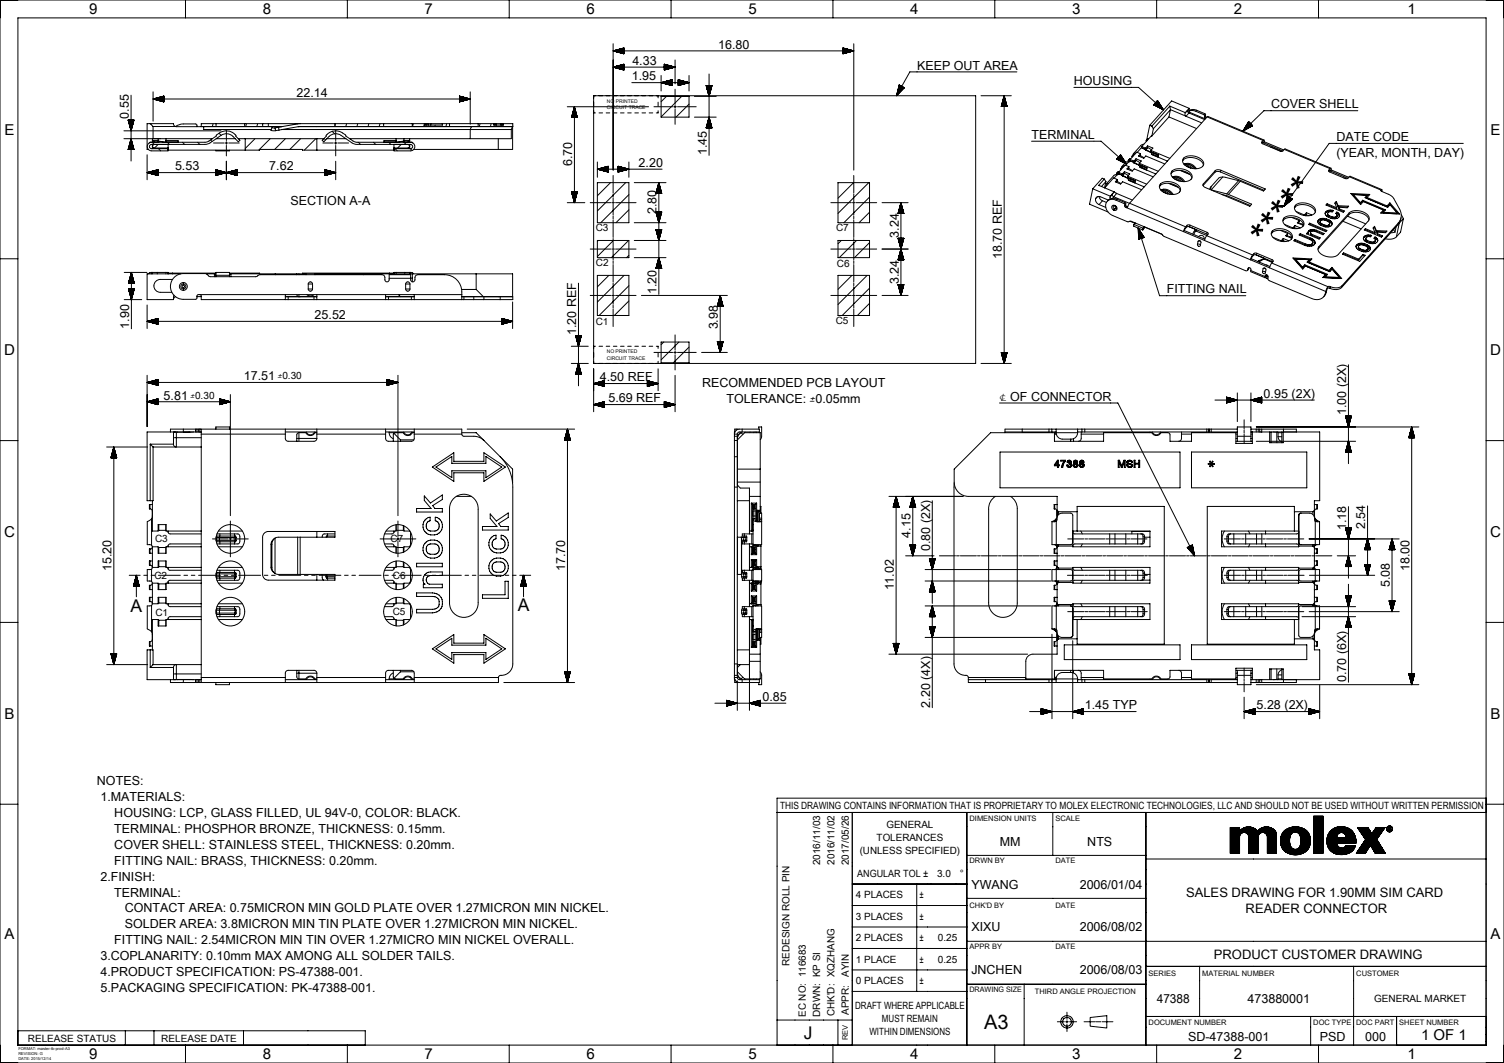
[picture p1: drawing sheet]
<svg xmlns="http://www.w3.org/2000/svg" width="420mm" height="297mm" viewBox="0 0 420 297" stroke-linecap="round" stroke-linejoin="round" font-family="sans-serif">
<defs><g id="words">
<text font-size="11.2" x="354.4" y="70" transform="rotate(-50 354.4 70)">*****</text>
<text font-size="5.6" x="274.8" y="287.5">A3</text>
<g font-size="4.9">
<text x="36.5" y="171.1">A</text>
<text x="144.6" y="170.7">A</text>
<text x="224.5" y="290.3">J</text>
</g>
<g font-size="4.2">
<text x="24.9" y="4">9</text>
<text x="73.4" y="4">8</text>
<text x="118.6" y="4">7</text>
<text x="163.8" y="4">6</text>
<text x="209" y="4">5</text>
<text x="254.2" y="4">4</text>
<text x="299.4" y="4">3</text>
<text x="344.6" y="4">2</text>
<text x="393.1" y="4">1</text>
<text x="1.3" y="37.7">E</text>
<text x="416.3" y="37.7">E</text>
<text x="1.1" y="99.2">D</text>
<text x="416.1" y="99.2">D</text>
<text x="1.1" y="150">C</text>
<text x="416.1" y="150">C</text>
<text x="1.3" y="200.8">B</text>
<text x="416.3" y="200.8">B</text>
<text x="1.3" y="262.4">A</text>
<text x="416.3" y="262.4">A</text>
<text x="396.8" y="290.5">1 OF 1</text>
<text x="24.9" y="296">9</text>
<text x="73.4" y="296">8</text>
<text x="118.6" y="296">7</text>
<text x="163.8" y="296">6</text>
<text x="209" y="296">5</text>
<text x="254.2" y="296">4</text>
<text x="299.4" y="296">3</text>
<text x="344.6" y="296">2</text>
<text x="393.1" y="296">1</text>
</g>
<g font-size="3.6">
<text x="331.2" y="250.5">SALES DRAWING FOR 1.90MM SIM CARD</text>
<text x="347.9" y="255.1">READER CONNECTOR</text>
<text x="339" y="267.8">PRODUCT CUSTOMER DRAWING</text>
</g>
<g font-size="3.5">
<text x="200.6" y="13.6">16.80</text>
<text x="176.4" y="22.5">1.95</text>
<text x="176.6" y="18.1">4.33</text>
<text x="256.1" y="19.5">KEEP OUT AREA</text>
<text x="299.9" y="23.8">HOUSING</text>
<text x="82.8" y="27">22.14</text>
<text x="36" y="33.2" transform="rotate(-90 36 33.2)">0.55</text>
<text x="355" y="30.3">COVER SHELL</text>
<text x="288.1" y="38.8">TERMINAL</text>
<text x="373.2" y="39.4">DATE CODE</text>
<text x="48.9" y="47.6">5.53</text>
<text x="75.2" y="47.6">7.62</text>
<text x="159.8" y="46.5" transform="rotate(-90 159.8 46.5)">6.70</text>
<text x="178.3" y="46.6">2.20</text>
<text x="197.4" y="43.4" transform="rotate(-90 197.4 43.4)">1.45</text>
<text x="373.2" y="43.9">(YEAR, MONTH, DAY)</text>
<text x="81.1" y="57.4">SECTION A-A</text>
<text x="183.4" y="59.9" transform="rotate(-90 183.4 59.9)">2.80</text>
<text x="251" y="66.4" transform="rotate(-90 251 66.4)">3.24</text>
<text x="279.8" y="72.4" transform="rotate(-90 279.8 72.4)">18.70 REF</text>
<text x="183.4" y="82.2" transform="rotate(-90 183.4 82.2)">1.20</text>
<text x="251" y="79.3" transform="rotate(-90 251 79.3)">3.24</text>
<text x="325.8" y="82">FITTING NAIL</text>
<text x="87.9" y="89.2">25.52</text>
<text x="36.1" y="91.9" transform="rotate(-90 36.1 91.9)">1.90</text>
<text x="160.9" y="93.7" transform="rotate(-90 160.9 93.7)">1.20 REF</text>
<text x="200.5" y="92" transform="rotate(-90 200.5 92)">3.98</text>
<text x="68.1" y="106.2">17.51</text>
<text x="167.5" y="106.5">4.50 REF</text>
<text x="45.7" y="111.6">5.81</text>
<text x="169.9" y="112.4">5.69 REF</text>
<text x="196.1" y="108.2">RECOMMENDED PCB LAYOUT</text>
<text x="202.9" y="112.6">TOLERANCE:</text>
<text x="352.9" y="111.2">0.95 (2X)</text>
<text x="375.9" y="116.1" transform="rotate(-90 375.9 116.1)">1.00 (2X)</text>
<text x="375.9" y="148.1" transform="rotate(-90 375.9 148.1)">1.18</text>
<text x="381.3" y="147.9" transform="rotate(-90 381.3 147.9)">2.54</text>
<text x="254.3" y="150.3" transform="rotate(-90 254.3 150.3)">4.15</text>
<text x="259.7" y="154.1" transform="rotate(-90 259.7 154.1)">0.80 (2X)</text>
<text x="31.2" y="159.5" transform="rotate(-90 31.2 159.5)">15.20</text>
<text x="157.8" y="159.5" transform="rotate(-90 157.8 159.5)">17.70</text>
<text x="393.6" y="159.5" transform="rotate(-90 393.6 159.5)">18.00</text>
<text x="249.6" y="165" transform="rotate(-90 249.6 165)">11.02</text>
<text x="388.1" y="164" transform="rotate(-90 388.1 164)">5.08</text>
<text x="375.9" y="190.6" transform="rotate(-90 375.9 190.6)">0.70 (6X)</text>
<text x="212.9" y="195.8">0.85</text>
<text x="259.7" y="197.7" transform="rotate(-90 259.7 197.7)">2.20 (4X)</text>
<text x="302.9" y="198.2">1.45 TYP</text>
<text x="350.9" y="198.2">5.28 (2X)</text>
<text x="27.1" y="219.4">NOTES:</text>
<text x="28" y="223.9">1.MATERIALS:</text>
<text x="31.9" y="228.3">HOUSING: LCP, GLASS FILLED, UL 94V-0, COLOR: BLACK.</text>
<text x="31.9" y="232.7">TERMINAL: PHOSPHOR BRONZE, THICKNESS: 0.15mm.</text>
<text x="31.9" y="237.2">COVER SHELL: STAINLESS STEEL, THICKNESS: 0.20mm.</text>
<text x="279.2" y="236.2">MM</text>
<text x="303.6" y="236.3">NTS</text>
<text x="31.9" y="241.6">FITTING NAIL: BRASS, THICKNESS: 0.20mm.</text>
<text x="28" y="246.1">2.FINISH:</text>
<text x="31.9" y="250.5">TERMINAL:</text>
<text x="271.2" y="248.3">YWANG</text>
<text x="301.5" y="248.3">2006/01/04</text>
<text x="34.8" y="254.9">CONTACT AREA: 0.75MICRON MIN GOLD PLATE OVER 1.27MICRON MIN NICKEL.</text>
<text x="31.9" y="263.8">FITTING NAIL: 2.54MICRON MIN TIN OVER 1.27MICRO MIN NICKEL OVERALL.</text>
<text x="34.8" y="259.4">SOLDER AREA: 3.8MICRON MIN TIN PLATE OVER 1.27MICRON MIN NICKEL.</text>
<text x="271.2" y="260.2">XIXU</text>
<text x="301.5" y="260.3">2006/08/02</text>
<text x="28" y="268.3">3.COPLANARITY: 0.10mm MAX AMONG ALL SOLDER TAILS.</text>
<text x="28" y="272.7">4.PRODUCT SPECIFICATION: PS-47388-001.</text>
<text x="271.2" y="272.3">JNCHEN</text>
<text x="301.5" y="272.3">2006/08/03</text>
<text x="28" y="277.1">5.PACKAGING SPECIFICATION: PK-47388-001.</text>
<text x="323" y="280.3">47388</text>
<text x="348.4" y="280.3">473880001</text>
<text x="331.8" y="290.8">SD-47388-001</text>
<text x="368.5" y="290.8">PSD</text>
<text x="381.2" y="290.8">000</text>
</g>
<g font-size="3.1">
<text x="226.2" y="112.6">±0.05mm</text>
<text x="279.1" y="112">℄ OF CONNECTOR</text>
</g>
<g font-size="2.8">
<text x="166.3" y="64.6">C3</text>
<text x="233.5" y="64.5">C7</text>
<text x="166.4" y="74.4">C2</text>
<text x="233.7" y="74.5">C6</text>
<text x="166.4" y="90.8">C1</text>
<text x="233.4" y="90.6">C5</text>
<text x="43.3" y="151.4">C3</text>
<text x="109.1" y="151.5">C7</text>
<text x="43.1" y="161.7">C2</text>
<text x="109.7" y="161.6">C6</text>
<text x="43.4" y="172">C1</text>
<text x="109.7" y="172">C5</text>
<text x="217.8" y="226">THIS DRAWING CONTAINS INFORMATION THAT IS PROPRIETARY TO MOLEX ELECTRONIC TECHNOLOGIES, LLC AND SHOULD NOT BE USED WITHOUT WRITTEN PERMISSION</text>
<text x="247.5" y="231.5">GENERAL</text>
<text x="240.1" y="238.6">(UNLESS SPECIFIED)</text>
<text x="244.8" y="235">TOLERANCES</text>
<text x="229" y="241.7" transform="rotate(-90 229 241.7)">2016/11/03</text>
<text x="233" y="241.7" transform="rotate(-90 233 241.7)">2016/11/02</text>
<text x="237" y="241.7" transform="rotate(-90 237 241.7)">2017/05/26</text>
<text x="239.4" y="245">ANGULAR TOL ±</text>
<text x="261.7" y="245">3.0</text>
<text x="268" y="245">°</text>
<text x="239" y="251">4 PLACES</text>
<text x="256.7" y="251">±</text>
<text x="239" y="257">3 PLACES</text>
<text x="256.7" y="257">±</text>
<text x="239" y="263">2 PLACES</text>
<text x="256.7" y="263">±</text>
<text x="261.9" y="263">0.25</text>
<text x="220.5" y="269.9" transform="rotate(-90 220.5 269.9)">REDESIGN ROLL PIN</text>
<text x="239" y="269">1 PLACE</text>
<text x="256.7" y="269">±</text>
<text x="261.9" y="269">0.25</text>
<text x="237" y="273" transform="rotate(-90 237 273)">AYIN</text>
<text x="239" y="275">0 PLACES</text>
<text x="256.7" y="275">±</text>
<text x="238.8" y="282">DRAFT WHERE APPLICABLE</text>
<text x="383.7" y="280">GENERAL MARKET</text>
<text x="225" y="284.1" transform="rotate(-90 225 284.1)">EC NO: 116683</text>
<text x="229" y="284.1" transform="rotate(-90 229 284.1)">DRWN: KP SI</text>
<text x="233" y="283.9" transform="rotate(-90 233 283.9)">CHK'D: XQZHANG</text>
<text x="237" y="283.6" transform="rotate(-90 237 283.6)">APPR:</text>
<text x="246.3" y="285.5">MUST REMAIN</text>
<text x="7.8" y="291">RELEASE STATUS</text>
<text x="45" y="291">RELEASE DATE</text>
<text x="242.8" y="289.1">WITHIN DIMENSIONS</text>
</g>
<g font-size="2.5">
<text x="77.6" y="106">±0.30</text>
<text x="53.2" y="111.4">±0.30</text>
</g>
<g font-size="2.1">
<text x="270.7" y="229.3">DIMENSION UNITS</text>
<text x="294.7" y="229.3">SCALE</text>
<text x="270.7" y="241.2">DRWN BY</text>
<text x="294.7" y="241.2">DATE</text>
<text x="270.7" y="253.8">CHK'D BY</text>
<text x="294.7" y="253.7">DATE</text>
<text x="270.7" y="265.2">APPR BY</text>
<text x="294.7" y="265.2">DATE</text>
<text x="320.7" y="272.8">SERIES</text>
<text x="335.7" y="272.8">MATERIAL NUMBER</text>
<text x="378.7" y="272.8">CUSTOMER</text>
<text x="270.7" y="277.3">DRAWING SIZE</text>
<text x="289" y="277.8">THIRD ANGLE PROJECTION</text>
<text x="320.7" y="286.3">DOCUMENT NUMBER</text>
<text x="366.7" y="286.3">DOC TYPE</text>
<text x="378.7" y="286.3">DOC PART</text>
<text x="390.8" y="286.3">SHEET NUMBER</text>
<text x="236.8" y="290.6" transform="rotate(-90 236.8 290.6)">REV</text>
</g>
<g font-size="1.4">
<text x="169.5" y="28.7">NO PRINTED</text>
<text x="169.5" y="30.5">CIRCUIT TRACE</text>
<text x="169.4" y="98.8">NO PRINTED</text>
<text x="169.4" y="100.5">CIRCUIT TRACE</text>
</g>
<g font-size="1.1">
<text x="5.1" y="293.5">FORMAT: master-tb-prod-A3</text>
<text x="5.1" y="294.9">REVISION: G</text>
<text x="5.1" y="296.3">DATE: 2015/12/14</text>
</g>
</g></defs>
<g fill="none" stroke="#000" stroke-width=".28">
<path d="M0 0h420v297h-420zM5 5h410v287h-410zM51.8 0v5M97 0v5M142.2 0v5M171.2 14.2h67.2M171.2 14.2l3 .8M171.2 18.8h17.3M171.2 18.8l3 .8M171.2 12.2v35.3M171.3 14.2h2.9M171.3 18.7h2.9"/>
<path d="M171.5 14.3h2.7M171.5 18.8h2.7M171.6 14.1h2.6M171.6 18.7h2.6M171.7 14.4h2.5M171.7 18.9h2.5M171.8 14.1h2.4M171.8 18.6h2.4M172 14.4h2.2M172 19h2.2M172.1 14h2.1M172.1 18.5h2.1"/>
<path d="M172.3 14.5h1.9M172.3 13.9h1.9M172.3 19h1.9M172.3 18.5h1.9M172.5 14.6h1.7M172.5 19.1h1.7M172.6 13.9h1.6M172.6 18.4h1.6M172.8 14.6h1.4M172.8 19.2h1.4M172.9 13.8h1.3M172.9 18.3h1.3"/>
<path d="M173.1 14.7h1.1M173.1 19.3h1.1M173.2 13.7h1M173.2 18.2h1M173.4 14.8h.8M173.4 13.6h.8M173.4 19.3h.8M173.4 18.2h.8M173.5 14.8h.7M173.5 19.4h.7M173.6 13.6h.6M173.6 18.1h.6"/>
<path d="M173.8 14.9h.4M173.8 19.5h.4M173.9 13.5h.3M173.9 18h.3M174.1 15h.1M174.1 19.5h.1M174.2 13.4h.1M174.2 18h.1M174.2 13.4v1.6M174.2 18v1.6M174.2 13.4l-3 .8M174.2 18l-3 .8"/>
<path d="M185.5 18v1.6M185.5 18h.1M185.5 18h.3M185.5 18.1h.6M185.5 18.1l.9 .1M185.5 18.2h1.1M185.5 18.3h1.4M185.5 18.3l1.6 .1M185.5 18.4l1.9 .1M185.5 18.5h2.1M185.5 18.5l2.4 .1M185.5 18.6l2.7 .1"/>
<path d="M185.5 18.7h3M185.5 18l3 .8M185.6 19.5l-.1 .1M185.9 19.5h-.4M186.2 19.4h-.7M186.4 19.3l-.9 .1M186.7 19.3h-1.2M187 19.2h-1.5M187.2 19.1h-1.7M187.4 0v5M187.4 19l-1.9 .1M187.7 19h-2.2"/>
<path d="M188 18.9h-2.5M188.3 18.8l-2.8 .1M188.5 16.8v6.6M188.5 18.8l-3 .8M232.6 0v5M235.4 13.4h.1M235.4 13.4l.3 .1M235.4 13.5l.6 .1M235.4 13.6h.9M235.4 13.7h1.1M235.4 13.7l1.4 .1M235.4 13.8l1.6 .1"/>
<path d="M235.4 13.9h1.9M235.4 14h2.1M235.4 14l2.4 .1M235.4 14.1h2.7M235.4 14.2h3M235.4 13.4l3 .8M235.4 13.4v1.6M235.5 15h-.1M235.8 14.9l-.4 .1M236.1 14.8l-.7 .1M236.3 14.8h-.9M236.6 14.7l-1.2 .1"/>
<path d="M236.9 14.6l-1.5 .1M237.1 14.6h-1.7M237.3 14.5h-1.9M237.6 14.4l-2.2 .1M237.9 14.4h-2.5M238.2 14.3h-2.8M238.4 12.2v35.3M238.4 14.2l-3 .8M277.8 0v5M323 0v5M368.2 0v5M34.6 38.7h24.7"/>
<path d="M34.6 36.6h27.1M35.8 33.6l.8 3 .8-3M35.8 33.6h1.6M35.8 33.6v.1M35.9 33.6v.3M35.9 33.6l.1 .6M36 33.6l.1 .9M36.1 33.6v1.1M36.1 33.6l.1 1.4M36.2 33.6l.1 1.7M36.3 33.6v2M36.3 39.7v2"/>
<path d="M36.4 33.6v2.1M36.4 39.6v2.1M36.4 33.6l.1 2.4M36.5 39.3v2.4M36.5 33.6v2.7M36.5 39v2.7M36.6 26.6v18.4M36.6 38.9v2.8M36.7 33.6l-.1 2.8M36.7 39.1v2.6M36.7 33.6v2.6M36.8 39.4v2.3"/>
<path d="M36.8 33.6v2.3M36.8 39.6v2.1M36.9 33.6l-.1 2.1M36.9 39.9v1.8M36.9 33.6v1.8M37 33.6v1.6M37.1 33.6l-.1 1.3M37.2 33.6l-.1 1M37.2 33.6v.7M37.3 33.6l-.1 .5M37.4 33.6l-.1 .3M37.4 33.6h.1"/>
<path d="M41.7 39.9h.1M41.9 34.5l.8 .8M42 39.7h.3M42 39.7l-.3 .2M42 39.7v.1M42.3 39.7a1.2 1.2 0 0 0-1.2 1.2 1.2 1.2 0 0 0 1.2 1.2h4.6v-1.8M42.5 39.7l.6 .6M42.6 38.7v1M42.7 35.3h6.3M42.7 25.7v8.1M42.7 35.3v3.4M42.7 27.7h88.6"/>
<path d="M42.7 27.7l3 .8M42.9 27.7h2.8M43 39.7h.1M43 27.6h2.7M43.2 27.8h2.5M43.3 27.5h2.4M43.4 27.8h2.3M43.5 27.5h2.2M43.6 27.9h2.1M43.7 27.4h2M43.9 28h1.8M44 27.3h1.7"/>
<path d="M44.2 39.3h-1.6l.4 .4M44.2 38.7v1h-1.2M44.2 28.1h1.5M44.3 27.2h1.4M44.3 39.7v-.3l2 .3M44.4 28.1h1.3M44.5 27.2h1.2M44.7 28.2h1M44.8 27.1h.9M45 28.3h.7M45.1 27h.6M45.2 28.3h.5"/>
<path d="M45.4 27h.3M45.4 28.4h.3M45.5 26.9h.2M45.7 28.5h.1M45.7 26.9v1.6M45.7 26.9l-3 .8M46.4 39.3h3.3v.4M46.4 38.7v1h3.3M46.7 39.7l.6 .6M48.4 34.6l.2 .4 .4 .3M48.4 34.5h-7.3v7.2h.3M48.4 34.5v.1"/>
<path d="M49 35.3l29.7 .1M49 35.4l1.7-.7 3.9-.1 .3 .2 .1 .6M51 39.7l.6 .6M55.2 39.7l.6 .6M56.2 35.3v.1M56.2 35.3h4.1M56.9 35.4v.8h18.9M58.8 39.1l.4 .4M59.5 34.5l-.2 .8M59.6 40h2.9M60.3 35.3h8M60.3 34.5h8"/>
<path d="M60.3 34.5h-4.1v.8M60.3 34.5v.8M60.4 38.7h5.3M61.2 37.2l.5 .6M61.7 37.8a2.6 2.6 0 0 1 3.4 .3l1.5 1.5 .4-.4-1.1-1.1a2.89 2.89 0 0 0-4-1.3l-3.5 2.6-.9 .3h-15.2M61.7 37.8l-3 2.1-1.1 .4h-15.3a.6 .6 0 0 0-.6 .6 .6 .6 0 0 0 .6 .6h4.6M62.8 40h.8M63.2 36.4v2.9M63.2 39.6v.7M63.9 40h2.9M66.5 38.7h23.9M68.3 34.5h5.1"/>
<path d="M68.3 35.3h5.1M68.3 34.5v.8M68.5 38.7v3.2M68.8 34.5l-.2 .8M71.2 38.7l-2.7 2.8M71.9 34.5l-.2 .8M73.4 35.3h1.5M73.4 34.5h1.5M73.4 34.5v.8M74.9 34.5h32.2M74.9 35.3h4M74.9 34.5v.8"/>
<path d="M75.5 38.7l-3.2 3.2M76.8 35.7l.1 .8M76.8 35.7h-.9l-.2 .7 1.2 .1M77.8 35.6l-1 .1M77.8 35.6l.1 .7M77.9 36.3l-1 .2M78.8 36.2h64M79.7 38.7l-3 3M83.3 35.4l-5.4 .9M83.3 35.4h59.8M83.8 34.5l-6 1.1M83.9 38.7l-3 3"/>
<path d="M88.2 38.7l-3.2 3.2M88.5 35.3v.1M88.5 38.7v3.2M90.1 40h3M90.5 38.7l.4 .4M91.3 38.7h5.3M92.8 36.7l.6 .7M93.4 40h.7M93.5 34.5v.8M93.7 34.5l-.2 .6M93.7 36.4v2.9M93.7 39.6v.7"/>
<path d="M94.4 40h2.9M96.8 34.5l-.2 .8M97.6 38.7h41.5M99.9 34.5l-.2 .8M100.1 39.7l.6 .6M103 34.5l-.2 .8M104.3 39.7l.6 .6M106.1 34.5l-.2 .8M107.1 35.3l-23.8 .1M107.1 35.3h8M107.1 34.5h8M107.1 34.5v.8"/>
<path d="M107.7 35.3v.1M108.5 39.7l.6 .6M110.6 39.3h-3.4v.4M110.6 38.7v1h-3.4M110.6 39.7l2-.3v.3M112.8 39.7l.6 .6M112.8 39.3h1.6l-.4 .4M112.8 38.7v1h1.2M114 39.7h.1M114.4 38.7v1M114.6 39.7h.4M114.6 39.7h-15.2l-.8-.3-2.1-1.4a3.4 3.4 0 0 0-5.4-.1l-1.1 1.3 .4 .4a4.1 4.1 0 0 1 3.7-2.2l1.1 .4 3 2.1 1.1 .4h15.3a.6 .6 0 0 1 .6 .6 .6 .6 0 0 1-.6 .6h-4.6"/>
<path d="M114.6 39.7a1.2 1.2 0 0 1 1.2 1.2 1.2 1.2 0 0 1-1.2 1.2h-4.6v-1.8M115 39.7l.2 .2M115 39.7v.1M115.1 34.5h10.4M115.1 35.3h10.4M115.1 34.5v.8M115.2 39.9h.1M115.4 34.5l-.2 .8M115.7 35.3v.1M118.7 34.5v.4M119 34.5v.4M119.6 34.5v.4"/>
<path d="M120.3 34.5v.4M121.5 34.9l-.1 .4M123.5 34.5v.4h-5v-.4l-.2 .8M124.7 34.5l-.2 .8M125.5 35.3h8M125.5 34.5h8M125.5 34.5v.8M128.3 26.9l.4 .1M128.3 28.5h.1M128.3 26.9h.2M128.3 27h.7M128.3 27.1h1"/>
<path d="M128.3 27.1l1.3 .1M128.3 27.2h1.4M128.3 27.3h1.7M128.3 27.3l2 .1M128.3 27.4l2.3 .1M128.3 27.5h2.5M128.3 27.5l2.8 .1M128.3 26.9l3 .8M128.3 26.9v1.6M128.6 28.4h-.3M128.9 28.3l-.6 .1M129 35.3v.1"/>
<path d="M129.1 28.3h-.8M129.4 28.2h-1.1M129.7 28.1l-1.4 .1M129.8 28.1h-1.5M130.1 28h-1.8M130.4 27.9l-2.1 .1M130.7 27.8l-2.4 .1M130.9 27.8h-2.6M131.2 27.7l-2.9 .1M131.3 25.7v9M131.3 27.7l-3 .8M131.6 35.4l-.3 .8v2.5"/>
<path d="M133.5 34.5h9.7v.8M133.5 35.3h9.7M133.5 34.5v.8M134.1 34.5l-.3 .8M137.2 34.5l-.3 .8M137.9 34.5v.4h2.7v-.4M138.2 34.5v.4M138.6 34.5v.4M139.1 38.7v3M139.9 34.5v.4M140.2 34.9l-.1 .4M140.2 34.5v.4"/>
<path d="M142.8 36.2v2.5h-3.7M143.1 35.4v6.3h-4M143.1 35.4l-.3 .8M143.2 35.2v.1M158.4 29.8h22.7M159.6 32.8h1.6M159.6 32.8h.1M159.7 32.5v.3M159.8 32.2v.6M159.8 32.1v.7M159.9 31.8v1M160 31.5v1.3"/>
<path d="M160 31.2v1.6M160.1 31v1.8M160.2 30.7v2.1M160.2 30.4v2.4M160.3 30.2v2.6M160.4 30v2.8M160.4 29.8v26.8M160.4 29.8l-.8 3M160.4 29.8l.8 3M160.5 30.1v2.7M160.6 30.3v2.5M160.6 30.6v2.2"/>
<path d="M160.7 30.8v2M160.8 31.1v1.7M160.8 31.4v1.4M160.9 31.7v1.1M161 31.9v.9M161 32.1v.7M161.1 32.4v.4M161.2 32.7v.1M165.8 26.7h106.7v74.8h-106.7zM165.8 31.5h.5M167.3 31.5h1M169.3 31.5h1"/>
<path d="M171.3 31.5h1M173.3 31.5h1M175.3 31.5h1M176.4 23.1h16M177.3 31.5h1M179.3 31.5h1M181.3 31.5h1M182.6 29.8h5.2M183.8 26.7v.6M183.8 28.5v1.2M183.8 30.9v.6h-.5M184.6 26.9h7.8v5.8h-7.8z"/>
<path d="M184.6 21.1v4.3M184.8 23.1h2.8M184.9 23.2h2.7M185 23h2.6M185.1 23.2h2.5M185.2 22.9h2.4M185.4 23.3h2.2M185.5 22.9h2.1M185.6 23.4h2M185.8 22.8h1.8M185.9 23.4h1.7M186 22.7h1.6"/>
<path d="M186.1 26.9l-1.5 1.5M186.2 23.5h1.4M186.3 22.6h1.3M186.5 23.6h1.1M186.6 22.6h1M186.7 23.6h.9M186.8 22.5h.8M186.9 23.7h.7M187 22.4h.6M187.2 23.8h.4M187.3 22.4h.3M187.5 23.9h.1"/>
<path d="M187.6 22.3h.1M187.6 22.3l-3 .8 3 .8M187.6 22.3v1.6M188.1 29.8h.8M188.5 24.9v4.3M188.5 30.5v4.2M188.5 29.5v.7M189.2 29.8h5.2M189.4 22.3h.1M189.4 22.3l.3 .1M189.4 22.4h.6M189.4 22.5h.8"/>
<path d="M189.4 22.5l1.1 .1M189.4 22.6h1.4M189.4 22.7h1.6M189.4 22.7l1.8 .1M189.4 22.8l2.1 .1M189.4 22.9h2.4M189.4 23h2.7M189.4 23l2.9 .1M189.4 22.3l3 .8M189.4 22.3v1.6M189.5 23.9h-.1M189.8 23.8h-.4"/>
<path d="M190.1 23.7l-.7 .1M190.3 26.9l-5.7 5.8M190.4 23.6l-1 .1M190.6 23.6h-1.2M190.9 23.5l-1.5 .1M191.1 23.4l-1.7 .1M191.4 23.4h-2M191.6 23.3h-2.2M191.9 23.2l-2.5 .1M192.2 23.2h-2.8M192.4 21.1v4.3M192.4 23.1l-3 .8"/>
<path d="M192.4 29.1l-3.6 3.6M193.9 26.9h6.1M193.9 32.7h6.1M197.2 35.7l.8-3 .8 3M197.2 35.7h1.6M197.2 23.9l.8 3 .8-3M197.2 23.9h1.6M197.2 23.9v.1M197.2 35.6v.1M197.3 23.9v.4M197.3 35.3v.4M197.3 23.9l.1 .7"/>
<path d="M197.4 35v.7M197.4 23.9l.1 1M197.5 34.8v.9M197.5 23.9v1.2M197.5 34.6v1.1M197.5 23.9l.1 1.5M197.6 34.3v1.4M197.6 23.9l.1 1.7M197.7 34v1.7M197.7 23.9v2M197.7 33.7v2M197.8 23.9v2.2"/>
<path d="M197.8 33.5v2.2M197.8 23.9l.1 2.5M197.9 33.2v2.5M197.9 23.9v2.8M197.9 33v2.7M198 20.7v22.7M198 32.9v2.8M198.1 23.9l-.1 2.9M198.1 33.1v2.6M198.1 23.9v2.7M198.2 33.3v2.4M198.2 23.9v2.4"/>
<path d="M198.3 33.6v2.1M198.3 23.9v2.1M198.3 33.9v1.8M198.4 23.9l-.1 1.8M198.4 34.1v1.6M198.4 23.9v1.7M198.5 34.4v1.3M198.5 23.9v1.4M198.5 34.7v1M198.6 23.9l-.1 1.1M198.6 35v.7M198.6 23.9v.8"/>
<path d="M198.7 35.1v.6M198.7 23.9v.6M198.7 35.4v.3M198.8 23.9l-.1 .3M198.8 23.9h.1M198.8 35.7h.1M251.2 23.8l-.2 .2M251.2 23.8l-.2 .4M251.3 23.8l-.4 .6M251.3 23.9l-.4 .8M251.4 23.9l-.6 1M251.4 23.9l-.6 1.2"/>
<path d="M251.5 24l-.8 1.5M251.6 24l-1 1.7M251.7 24l-1.2 2.1M251.7 24.1l-1.2 2.2M251.7 24.1l-1.3 2.4M251.9 24.2l-1.4 2.3M251.9 24.2l-1.2 2.2M252 24.2l-1.2 2.1M252.1 24.3l-1 1.7M252.1 24.3l-.9 1.5M252.2 24.3l-.7 1.3M252.2 24.4l-.6 1"/>
<path d="M252.3 24.4l-.5 .9M252.4 24.4l-.3 .6M252.5 24.5l-.3 .4M252.5 24.5v.1M252.5 24.5l-2.2 2.2M252.5 24.5l-1.4-.8-.8 3M274 26.7h8.4M279.6 29.7h1.6M279.6 29.7h.1M279.7 29.4v.3M279.8 29.2v.5M279.8 28.9v.8"/>
<path d="M279.9 28.7v1M280 28.4v1.3M280 28.1v1.6M280.1 27.8v1.9M280.2 27.6v2.1M280.3 27.4v2.3M280.3 27.1v2.6M280.4 26.8v2.9M280.4 26.7v74.8M280.4 26.7l-.8 3M280.4 26.7l.8 3M280.5 27v2.7"/>
<path d="M280.6 27.3v2.4M280.6 27.6v2.1M280.7 27.8v1.9M280.8 28v1.7M280.8 28.3v1.4M280.9 28.6v1.1M281 28.9v.8M281 29.1v.6M281.1 29.4v.3M281.2 29.6v.1M284 20.1h-29.9l-3.8 6.6M288.1 39.5h19.4l7.1 6.4"/>
<path d="M299.9 24.4h18l7 6.3M320.1 39.2v.3M320.2 39.2h.1M320.2 39.2h-.1M320.3 39.2h.1M320.3 39.2l-.1 .2M320.6 38.7l-.4 .5M320.6 38.7l-.5 .5M320.6 38.7l.2 .1M321.1 35l.6 .3M321.1 35l-.9 4.1M321.7 35.3l.4 .7"/>
<path d="M321.7 38l-2.9 2.9M322.1 36l-.4 2M322.2 29.3l.2 .1M322.3 29.2l.3 .3M322.4 29l1.1 .9M322.6 28.9l1.6 1.4M322.6 28.8l1.7 1.6M322.6 28.8l1.9 1.7M322.7 28.7l2.2 2M322.8 28.6l2 1.9M322.8 28.6l1.8 1.5M322.9 28.5l1.6 1.5"/>
<path d="M322.9 29.7l-.6-.6 .8 .7M322.9 28.5l1.5 1.3M323 28.4l1.1 1.1M323 28.4l1 .9M323.2 28.2l.4 .4M323.2 28.2l.2 .1M323.2 28.1l.1 .1M323.2 28.1l1.7 2.6M323.2 28.1l-1 1.2 2.7 1.4M323.6 30l-1.1-1 1.3 1.1M323.7 28.8l-.6-.5 .8 .8M326.4 32.7l-4.7 5.3"/>
<path d="M326.4 32.7l7.8 3.2M326.7 29.7l4.3 1.8M326.7 29.7l-5 5.6M326.7 29.7l.2 .9M326.9 30.6l4.1 1.8M326.9 30.6l-.5 2.1M326.9 30.6l-4.8 5.4M331 31.5v.9M331 31.5h.1M331 32.4l.2 .1M331.2 32.5l4.4 1.8M332 31l.8-.1 1.1 .2"/>
<path d="M332 30.7v.5l.3 .2M332 30.7l-.1-.1a.48 .48 0 0 0-.3 .5 .48 .48 0 0 0 .4 .5M332 31.6l-.8 .9M332 31.6l4.4 1.8M332.1 30.3l-4.9-2.1-6.1 6.8M332.1 30.3l-1.1 1.2M332.1 30.3l-.1 .4M332.3 31.4l-.3 .2M332.3 31.4l4.3 1.8M333.9 31.1l2.3 1M334.2 30.8l-1.1-.2-1.1 .3M334.2 30.8l2.3 1"/>
<path d="M334.2 30.8l-.3 .3M336.2 32.1l.2 .3M336.4 32.7l.2 .4M336.4 32.4v.3M336.5 31.8l.2 .3M336.5 31.8l-.3 .3M336.6 33.1h.1M336.6 32.4l.2 .4M336.6 32.4l-.2 .3M336.7 32.1l-.1 .3M336.7 32.1l-.3 .3M336.8 32.8h.1"/>
<path d="M336.8 32.8l-.2 .3M337.1 32.7l.2-.2 15.7 6.6M337.1 32.7l-21.7 24.1M337.1 32.7l15.7 6.6M348 35l.9-.8-1 1M348.7 34l1.1 1.1M348.7 34l-1.6 2.6M348.7 34h-.1M348.8 34.1l-.4 .3M348.8 34.1l-.5 .4M348.8 34.1l-.6 .6M349 34.3l-1.2 1.1"/>
<path d="M349 34.4l-1.4 1.3M349.1 34.4l-1.6 1.5M349.1 34.5l-1.8 1.7M349.2 34.5l-2 1.9M349.3 34.6l-2.1 2M349.3 34.6l-1.8 1.8M349.4 34.7l-1.7 1.6M349.4 34.8l-1.6 1.4M349.5 34.8l-1.3 1.2M349.5 34.9l-1.1 1M349.6 34.9l-.9 .8M349.6 34.9l-.7 .7"/>
<path d="M349.7 35l-.7 .5M349.7 35l-.3 .4M349.7 35.1l-.1 .2M349.8 35.1l-.1 .1M349.8 35.1l-2.7 1.5M352.4 39.7v.3l.3 .2 4.9 2.1h.5l.5-.6M352.4 39.7l-.1 .2M352.6 39.8l5.6 2.4M352.8 39.3l.2-.1v.4M352.8 39.3l-.4 .4M353 39.6l-.6 .4M353 39.6l5.5 2.3"/>
<path d="M379.2 30.9h-26.2l-5.9 5.7M35.8 41.7h1.6M35.8 41.7l.8-3 .8 3M35.8 41.6v.1M35.9 41.4v.3M36 41.1v.6M36.1 40.8v.9M36.1 40.6v1.1M36.2 40.3v1.4M36.3 40v1.7M37 40.1v1.6M37 40.4v1.3"/>
<path d="M37.1 40.7v1M37.2 41v.7M37.2 41.2v.5M37.3 41.5v.2M37.4 41.7h.1M41.1 43.2v7M41.1 48.2h52.6M41.1 48.2l3 .8M41.2 48.2h2.9M41.3 48.3h2.8M41.4 48.1h2.7M41.6 48.4h2.5"/>
<path d="M41.7 48.1h2.4M41.9 48.4h2.2M42 48h2.1M42.1 48.5h2M42.3 47.9h1.8M42.4 48.6h1.7M42.5 47.9h1.6M42.6 40.3v1.2M42.6 40.9l.4 .4M42.6 48.6h1.5M42.7 47.8h1.4M42.9 48.7h1.2"/>
<path d="M43 41.3v.2M43 40.3l-.4 .4M43 41.3h3.9M43 47.7h1.1M43.1 48.8h1M43.3 47.6h.8M43.4 48.8h.7M43.5 47.6h.6M43.7 48.9h.4M43.8 47.5h.3M44 49h.1M44.1 47.4h.1"/>
<path d="M44.1 47.4v1.6M44.1 47.4l-3 .8M44.2 40.3l-1 1M44.3 41.5l.6 .6M46.9 41.9h25.6v-.2l37.5 .2M60.2 47.4v1.6M60.2 48l2.4 .1M60.2 47.9l2.1 .1M60.2 47.9h1.8M60.2 47.8l1.6 .1M60.2 47.7l1.4 .1M60.2 47.7h1.1"/>
<path d="M60.2 47.6h.8M60.2 47.5l.6 .1M60.2 47.5h.3M60.2 47.4h.1M60.2 48.1h2.7M60.2 48.2h2.9M60.2 47.4l6 1.6M60.3 41.9v.2h3.8v-.2M60.3 49h-.1M60.6 48.9l-.4 .1M60.9 48.8l-.7 .1M61.2 48.8h-1"/>
<path d="M61.4 48.7h-1.2M61.7 48.6l-1.5 .1M61.9 48.6h-1.7M62.2 48.5h-2M62.4 48.4l-2.2 .1M62.7 48.4h-2.5M63 48.3h-2.8M63.2 40.6v3M63.2 45.1v5.1M63.4 48.2h2.8M63.5 48.3h2.7M63.5 48.1h2.7"/>
<path d="M63.7 48.4h2.5M63.8 48.1h2.4M64 48.4h2.2M64.1 48h2.1M64.2 48.5h2M64.4 47.9h1.8M64.5 48.6h1.7M64.6 47.9h1.6M64.8 48.6h1.4M64.9 47.8h1.3M65.1 48.7h1.1M65.2 47.7h1"/>
<path d="M65.3 48.8h.9M65.4 47.6h.8M65.5 48.8h.7M65.6 47.6h.6M65.8 48.9h.4M65.9 47.5h.3M66.1 49h.1M66.2 47.4h.1M66.2 47.4l-6 1.6M66.2 47.4v1.6M90.7 48l2.4 .1M90.7 47.9l2.1 .1"/>
<path d="M90.7 47.9h1.9M90.7 47.8l1.7 .1M90.7 47.7l1.4 .1M90.7 47.7h1.1M90.7 47.6h.8M90.7 47.5l.6 .1M90.7 47.5h.3M90.7 47.4h.1M90.7 48.1h2.7M90.7 48.2h2.9M90.7 47.4l3 .8M90.7 47.4v1.6"/>
<path d="M90.9 49h-.2M91.1 48.9l-.4 .1M91.4 48.8l-.7 .1M91.7 48.8h-1M91.9 48.7h-1.2M92.2 48.6l-1.5 .1M92.5 48.6h-1.8M92.8 48.5h-2.1M92.9 48.4l-2.2 .1M93.2 48.4h-2.5M93.5 48.3h-2.8M93.7 40.6v3"/>
<path d="M93.7 45.1v5.1M93.7 48.2l-3 .8M110 41.3h4M110.3 41.5l.6 .6M112 40.3l-1 1M114 41.3v.2M114 40.3l.4 .4M114.4 40.3v1.2M114.4 40.9l-.4 .4M114.6 41.5l.5 .6M115.5 41.7h23.6M158.4 56.6h4.9"/>
<path d="M159.6 53.6h1.6M159.6 53.6l.8 3M159.6 53.6h.1M159.6 53.6l.1 .3M159.7 53.6l.1 .6M159.8 53.6v.8M159.8 53.6l.1 1.1M159.9 53.6l.1 1.4M160 53.6v1.7M160.1 53.6v1.8M160.1 53.6l.1 2.1M160.2 53.6v2.4"/>
<path d="M160.3 53.6v2.7M160.3 53.6l.1 2.9M160.5 53.6v2.8M160.6 53.6v2.5M160.7 53.6l-.1 2.2M160.7 53.6v2M160.8 53.6v1.7M160.9 53.6l-.1 1.5M160.9 53.6v1.2M161 53.6v1M161.1 53.6l-.1 .7M161.2 53.6l-.1 .4"/>
<path d="M161.2 53.6v.1M161.2 53.6l-.8 3M164.8 56.6h5.7M166.8 51h8.8v11.2h-8.8zM166.8 45.3v4.2M166.8 47.3h18.1M167 47.2h2.8M167 47.3h2.8M167.2 47.2h2.6M167.2 47.4h2.6M167.5 47.1h2.3M167.5 47.5h2.3"/>
<path d="M167.8 47h2M167.8 47.5h2M168 46.9h1.8M168 47.6h1.8M168.3 46.9h1.5M168.3 47.7h1.5M168.6 46.8h1.2M168.6 47.7h1.2M168.9 46.7h.9M168.9 47.8h.9M169 46.7h.8M169 47.9h.8"/>
<path d="M169.3 46.6h.5M169.3 47.9h.5M169.6 46.5h.2M169.6 48h.2M169.8 46.5v1.6l-3-.8M169.8 46.5l-3 .8M170.5 51l-3.7 3.7M170.8 56.6h.8M171.2 49v4.9M171.2 54.2v.7M171.2 55.2v4.9M171.9 56.6h5.7"/>
<path d="M172.6 46.5l3 .8-3 .8zM172.6 46.5h.2M172.6 46.5l.5 .1M172.6 46.6l.8 .1M172.6 46.7h1M172.6 46.7l1.3 .1M172.6 46.8l1.5 .1M172.6 46.9h1.8M172.6 47h2M172.6 47l2.3 .1M172.6 47.1l2.6 .1M172.6 47.2h2.9"/>
<path d="M172.8 48l-.2 .1M173.1 47.9l-.5 .1M173.4 47.9h-.8M173.6 47.8h-1M173.9 47.7l-1.3 .1M174.1 47.7h-1.5M174.4 47.6h-1.8M174.6 47.5l-2 .1M174.7 51l-7.9 7.9M174.9 47.5h-2.3M175.2 47.4h-2.6M175.5 47.3l-2.9 .1"/>
<path d="M175.6 45.3v4.2M175.6 58.6l-3.6 3.6M175.6 54.4l-7.8 7.8M177.1 51h8.9M183.2 54h1.6M183.2 59.2l.8 3 .8-3M183.2 59.2h1.6M183.2 59.2v.1M183.2 53.9v.1M183.2 59.2l.1 .4M183.3 53.6v.4M183.3 59.2l.1 .7"/>
<path d="M183.4 53.3v.7M183.4 59.2v.9M183.4 53.2v.8M183.4 59.2l.1 1.2M183.5 52.9v1.1M183.5 59.2l.1 1.5M183.6 52.6v1.4M183.6 59.2v1.7M183.6 52.3v1.7M183.7 59.2v1.9M183.7 52.1v1.9M183.7 59.2l.1 2.2"/>
<path d="M183.8 51.8v2.2M183.8 59.2v2.5M183.8 51.5v2.5M183.9 59.2v2.8M183.9 51.3v2.7M184 51v31.2M184 51l-.8 3M184 51l.8 3M184 51.1v2.9M184 59.2v3M184.1 51.4v2.6M184.1 59.2v2.7"/>
<path d="M184.1 51.6v2.4M184.2 59.2l-.1 2.4M184.2 51.9v2.1M184.3 59.2l-.1 2.1M184.3 52.1v1.9M184.3 59.2v1.9M184.4 52.4v1.6M184.4 59.2v1.7M184.4 52.7v1.3M184.5 59.2l-.1 1.4M184.5 53v1M184.5 59.2v1.1"/>
<path d="M184.6 53.2v.8M184.6 59.2v.9M184.6 53.4v.6M184.7 59.2l-.1 .6M184.7 53.7v.3M184.8 59.2l-.1 .3M184.8 54h.1M184.8 59.2h.1M232 56.6h5.7M234 51h8.8v11.2h-8.8zM234.1 51l-.1 .1M238 56.6h.8"/>
<path d="M238.4 51l-4.4 4.4M238.4 49v4.9M238.4 54.2v.7M238.4 55.2v4.9M239.1 56.6h5.7M242.6 51l-8.6 8.6M242.8 59.3l-2.9 2.9M242.8 55.1l-7.1 7.1M246.3 56.6h7.3M250.8 59.6h1.6M250.8 59.6h.1M250.9 59.3v.3"/>
<path d="M250.9 59.1v.5M251 58.9v.7M251.1 58.6v1M251.1 58.3v1.3M251.2 58.1v1.5M251.3 57.8v1.8M251.4 57.5v2.1M251.4 57.2v2.4M251.5 57.1v2.5M251.6 56.8v2.8M251.6 56.6v25.9M251.6 56.6l-.8 3"/>
<path d="M251.6 56.6l.8 3M251.7 56.9v2.7M251.7 57.1v2.5M251.8 57.3v2.3M251.9 57.6v2M251.9 57.9v1.7M252 58.2v1.4M252.1 58.4v1.2M252.1 58.7v.9M252.2 58.9v.7M252.3 59.2v.4M252.3 59.4v.2"/>
<path d="M305.2 52.7l4.9 2.1M305.2 52.7l-.9 4.4 5.1 2.1M305.9 55.6l.3-.5 .7-.2 2.6 1M305.9 55.6l.2 .9 .8 .7M306.5 54.9l-.6 .7M306.9 54.9l.3 .7 .7 .5M306.9 57.2l1.9 .8M307.9 56.1l1.1 .5M307.9 56.1l-1 1.1M308.4 50l-.6-.2-2.6 2.9M308.4 50l-1.6 1.8 4.4 1.8M308.4 50l.4 .7"/>
<path d="M308.5 52.3l.1 .1M308.8 50.7l-1.2 1.4M308.8 50.7l-.3 1.8M308.9 51.7v.3M308.9 51.7h.2M309.5 51.3l-.4-.1-.2 .5M310 55.2v.4M310.1 54.8l-.1 .4M311 55l-.3 .4M311 55l-.4-.7-.6 .9M311 55l4.4 1.8M311.2 53.6l-1.1 1.2"/>
<path d="M311.2 53.6h.1M311.2 53.6l.6 .5M311.2 58.4l-.1 .3M311.3 57.4a.68 .68 0 0 1 .7 .8 .68 .68 0 0 1-.9 .5M311.3 57.4a.68 .68 0 0 0-.9 .5 .68 .68 0 0 0 .7 .8M311.3 57.4v.2M311.3 57.6h.1a.41 .41 0 0 1 .4 .4 .41 .41 0 0 1-.6 .4M311.3 57.6a.42 .42 0 0 0-.5 .3 .42 .42 0 0 0 .4 .5M311.6 55.9a1.97 1.97 0 0 0-2.6 .5 1.97 1.97 0 0 0 .3 2.7l1.2 1 4.3 1.8 1.1-.1 8.4 3.6 .8 .6 22.7 9.6h.4l.3-.2M311.6 55.9l2.3 1M311.7 57.9l-.5 .5M311.7 50.9l.3-.2 1 .6"/>
<path d="M311.8 54.1l4.4 1.8M311.8 54.1l-.8 .9M311.8 44.5l2.8 1.4M311.9 48.4l.2 .4M311.9 44.4v.1M311.9 44.4l.4 .3M311.9 55.6l-1.5-.2-.7 .3-.5 .6M311.9 55.6l2.3 1M311.9 55.6l-.3 .3M311.9 48.8l-.7 .1-2.2 2.4M311.9 48.8l-.8 1M312 44.3l.4 .5"/>
<path d="M312 48.3l.1 .1M312 48.3l-.1 .1M312 44.3l.6 .5M312 50.2l-.2 .7M312 50.2l-1-.5-2.5 2.8M312 50.2l-.5 .6 1.4 .6 .6-.6 5.3 2.2M312.1 48.8h.1M312.1 44.1l1.2 1.1M312.1 48.4l.2 .2-.4 .2M312.1 48.4v.4M312.3 44l1.9 1.6M312.3 48.5l1.1 .4"/>
<path d="M312.3 48.5l1.1 .5M312.3 43.9l2.1 1.8M312.4 47.9l-.4 .4M312.4 47.9l.1 .1M312.4 47.9l-.5 .5M312.4 48.2l-.1 .3M312.4 48.2l1 .4M312.4 43.8l2.2 2M312.5 43.8l1.8 1.7M312.5 43.7l1.7 1.6M312.5 43.7l1.6 1.4M312.6 43.6l1.3 1.2"/>
<path d="M312.7 43.5l1.1 1.1M312.7 43.5l.9 .8M312.7 43.5l.8 .6M312.9 43.3l.2 .2M312.9 43.3h.1M312.9 43.3l1.7 2.6M312.9 43.3l-1.1 1.2M312.9 47.2l.1 .3M313 45l-.9-.8 1 .9M313 47.2h.2M313 47.2h-.1M313.2 43.6l-.4-.3 .6 .7"/>
<path d="M313.4 48.9v.1M313.4 46.7l.2 .1M313.4 46.7l-.4 .5M313.4 46.7l-.5 .5M313.4 48.6v.3M313.4 49l.6-.6 1.1 .6M313.5 49.2l1.3 .5M313.5 49.2v-.2l1.3 .7M313.5 49.1v.1M313.7 45.4l-1.5-1.3 1.6 1.4M313.8 46.4h.1M313.8 46.4l-.4 .1-.3 .5"/>
<path d="M313.8 46.4v.1M313.9 56.9l.2 .3M314 48l-.1 .6M314 48l-.6 .6M314 48l1.5 .6-.6 .6M314.1 57.5l.2 .4M314.1 57.2v.3M314.2 56.6l.2 .3M314.2 56.6l-.3 .3M314.3 57.9l.2 .1M314.3 57.3l.2 .3M314.3 57.3l-.2 .2"/>
<path d="M314.4 56.9l-.1 .4M314.4 56.9l-.3 .3M314.5 57.6l.3 .1M314.5 57.6l-.2 .3M314.5 58l55.7 23.4M314.8 57.7h.1M314.8 57.7l-.3 .3M314.8 49.5l2.3 1-.2 .6M314.8 49.5l.1 .1M314.9 49.2l5.3 2.3M314.9 49.2l-.1 .3M314.9 49.6l-.1 .1"/>
<path d="M314.9 49.6l2.2 .9M315 47.3l.2-.2 1.1 .6M315.1 44.8l.1 .3M315.1 50.3l.5 .1M315.2 45.3h-.8l-1.1 1.2M315.2 45.3l-.9 .9M315.2 44.7l.1 .1M315.2 44.7l-.1 .1M315.2 45.1l.2 .1M315.3 46.6l-.3 .7M315.3 46.6l-1.1-.5-1.8 2.1M315.3 46.6l-.6 .6 1.5 .6 .5-.6 5.3 2.2"/>
<path d="M315.3 44.8l.2 .3-.3 .2M315.3 44.8l-.1 .3M315.4 56.8l-.6 1.1-.3 .1M315.4 56.8l15.7 6.6M315.5 44.9l1.1 .4M315.5 44.9l1.2 .5M315.6 44.3l.2 .1M315.6 44.3l-.4 .4M315.6 44.3l-.5 .5M315.6 44.6l-.1 .3M315.6 44.6l1.1 .4M315.6 50.4l1.1 .4"/>
<path d="M315.7 50h-.5l-.1 .2 4.4 2M315.7 50l1 .5M315.7 50l-.1 .4M316.2 43.6v.3M316.3 43.6h.1M316.3 43.6h-.1M316.6 45.3l.1 .1M316.7 43.1l-.4 .5M316.7 43.1l-.5 .5M316.7 43.1l.1 .1M316.7 45l-.1 .3M316.7 50.8l.3 .1"/>
<path d="M316.7 45.4l.6-.6 1 .6M316.7 45.6l1.4 .5M316.7 45.6l.1-.2 1.3 .7M316.7 45.5v.1M316.7 50.5h.3M316.7 50.5v.3M316.9 42.8h.3M316.9 42.8l-.4 .1-.1 .5M316.9 42.8l.1 .2M317.1 45h.1M317.2 44.4l-.1 .5M317.2 44.4l-.5 .6"/>
<path d="M317.2 44.4l1.5 .6-.6 .6M318.1 45.9l2.2 1-.1 .6M318.1 45.9l.1 .1M318.1 45.6v.3M318.1 45.6l5.3 2.3M318.1 46v.1M318.2 46l2.1 1M318.2 43.7l.3-.2 1 .6M318.3 46.5l.2 .3 4.3 1.8M318.3 46.7h.5M318.3 46.4h.6l-.1 .3M318.3 46.4v.1"/>
<path d="M318.3 46.4v.2v-.1M318.5 43l-.2 .7M318.5 43l-.6 .6 1.5 .6 .6-.6 5.3 2.2M318.5 43l-1.1-.5-1.8 2.1M318.8 41.3l1 .4M318.8 41.3l1.1 .5M318.8 41.2l-1.2 1.4M318.8 46.7l1.4 .6M318.8 40.9v.4M318.8 40.9l1.1 .5M319.4 40.3l-.7 .3-2.2 2.3M319.8 41.7l.1 .1"/>
<path d="M319.9 41.4l-.1 .3M319.9 41.8l.6-.6 1 .6M319.9 42l1.4 .5M320 42v-.2l1.3 .7M320 41.9l-.1 .1M320.3 41.3l.1 .1M320.4 41.3h.1M320.5 40.8l-.1 .5M320.5 40.8l-.6 .6M320.5 40.8l1.4 .6-.5 .6M321.3 42.3l2.3 1-.2 .6M321.3 42.3l.1 .1"/>
<path d="M321.4 42l-.1 .3M321.4 42l5.3 2.3M321.4 42.4l-.1 .1M321.4 42.4l2.1 .9M321.6 43.1l.5 .1M322.1 43.2l1 .4M322.1 42.8h-.4l-.2 .2 4.5 2M322.1 42.8l1.1 .4M322.1 42.8v.4M323.1 43.6l.4 .1M323.2 43.2l.3 .1M323.2 43.2l-.1 .4"/>
<path d="M324 51.9l-.2 .3M324 51.9a3.9 3.9 0 0 1 5.6 1.3v.2M324.1 51.4a3.9 3.9 0 0 1 5.6 1.3 1.79 1.79 0 0 1-2.3 1.7 3.3 3.3 0 0 1-3.6-2.3zM324.1 51.4l-.1 .5M324.5 53.4l1.2 .2 1 .7M324.5 53.1l1.4 .2 1.3 1M324.5 53.1l-.2 .2M324.6 53.1a2.85 2.85 0 0 1 2.7 1.2M324.6 53.1h-.4M324.6 53.1h-.1M324.9 53.7l1.1 .5M324.9 52.9l1.5 .3 1.1 1.1"/>
<path d="M324.9 52.9l-.8 .1M324.9 52.9l-.2 .1M326.3 51.2l2.8 1.2M327.2 48.3l-.2 .3M327.2 48.3a3.9 3.9 0 0 1 5.6 1.3v.2M327.3 47.8a3.9 3.9 0 0 1 5.6 1.3 1.79 1.79 0 0 1-2.3 1.6 3.3 3.3 0 0 1-3.6-2.2zM327.3 47.8l-.1 .5M327.5 54.3h.1M327.7 49.8l1 .1 1.2 .8M327.7 49.5l1.5 .2 1.2 1M327.7 49.5l-.1 .2M327.8 49.5a2.85 2.85 0 0 1 2.7 1.2"/>
<path d="M327.8 49.5h-.4M327.8 49.5h-.1M328.1 50.1l1.2 .5M328.1 49.3l1.6 .3 1.1 1M328.1 49.3l-.8 .1M328.1 49.3l-.1 .1M329.6 47.6l2.7 1.2M329.8 47.6l2.4 1.1M330.4 44.7l-.2 .3M330.4 44.7a3.9 3.9 0 0 1 5.6 1.3l.1 .2M330.5 44.2a3.9 3.9 0 0 1 5.6 1.3 1.79 1.79 0 0 1-2.3 1.6 3.3 3.3 0 0 1-3.6-2.2zM330.5 44.2l-.1 .5"/>
<path d="M330.8 50.6v.1M330.8 50.6l-.1 .1M330.9 46.2l1.1 .1 1.1 .8M331 45.9l1.4 .2 1.3 1M331 45.9l-.2 .2M331 45.9a2.85 2.85 0 0 1 2.8 1.2M331 45.9h-.3M331 45.9h.1M331.3 46.5l1.2 .5M331.3 45.7l1.4 .2 1.3 1.1M331.3 45.7l-.7 .1M331.3 45.7l-.1 .1"/>
<path d="M334 47l.1 .1M334 47l-.1 .1M336 51.4v.5l.6 .5 12.4 5.2 .5-.5-6.5-2.8M336 51.4v.4M338.1 52.3l-.2 .6M338.2 52.2l-.3 .4M338.3 53v.1M338.3 53l.6 .2M338.9 53.2l3.7 1M338.9 53.2v.2M339.3 48.2l-3.3 3.6M339.4 47.7l-3.4 3.7"/>
<path d="M339.4 47.7l-.1 .5M340.8 48.1l-.9-.2-.6 .3M340.8 48.1l12.2 5.1M340.9 47.6l-.9-.2-.6 .3M340.9 47.6l12.4 5.2-.5 .6-6.4-2.8M340.9 47.6l-.1 .5M341.2 54.3l1.7 .5 6.3 2.6M341.4 49.5l-1.1 .3-2.1 2.4-.1 .4 .2 .4M341.4 49.5l4.5 1M341.4 49.5l-3.1 3.5M342.6 54.2l.4 .1M345.9 50.5l.5 .1"/>
<path d="M345.9 50.5l-3.3 3.7M346.4 50.6l-3.4 3.7M354.8 41.1h.3M355.1 41.1l-.2 .1M355.1 41.1l1.7 .7M356.8 41.8l1.1 .5M358.6 41.7l.3-.1 12.8 5.4M358.6 41.7l12.8 5.4M359.2 55.9l.7-1-.8 1.2M359.6 54.7l1.3 1M359.6 54.7l-1.1 3M359.6 54.8h.1"/>
<path d="M359.7 54.8l-.2 .4M359.8 54.8l-.4 .6M359.8 54.9l-.5 .6M360 55l-1 1.5M360 55.1l-1.1 1.5M360.1 55.1l-1.3 1.7M360.2 55.1l-1.5 2.1M360.2 55.2l-1.6 2.2M360.3 55.3l-1.7 2.3M360.4 55.3l-1.5 2M360.4 55.3l-1.4 1.9M360.5 55.4l-1.3 1.7"/>
<path d="M360.5 55.4l-1 1.4M360.6 55.5l-.9 1.2M360.7 55.5l-.7 1M360.7 55.5l-.6 .8M360.8 55.6l-.5 .6M360.8 55.6l-.2 .4M360.9 55.7l-.2 .2M360.9 55.7l-2.4 2M361.7 57.8l-.2 .3M361.7 57.8a3.9 3.9 0 0 1 5.6 1.4v.1M361.8 57.4a3.9 3.9 0 0 1 5.6 1.2 1.79 1.79 0 0 1-2.3 1.7 3.3 3.3 0 0 1-3.6-2.3zM361.8 57.4l-.1 .4"/>
<path d="M361.9 59.1l2.4 1M364.8 59.4l-.3 .9M364.8 59.4l1.4 .7M364.8 59.4l-.5 .7M370.1 59.5v.2M370.1 59.3v.2M370.1 59.3a1.03 1.03 0 0 0 .8 1.4 2.11 2.11 0 0 0 3.2-.5l-.1-.2M370.3 59.3l-.2 .2M370.4 59l-.1 .3M370.4 59l-.3 .3M370.6 57.2l-.2 .1M370.6 57.2l2.7 1.1v-.2"/>
<path d="M370.6 56.9v.3M370.6 56.9l-.3 .4 4.8 2 .3-.3-1.4-.6M370.6 56.9l2.7 1.2M370.7 59.1l-.4 .2M370.7 59.7v.4M370.7 59.7l.1 .2M370.7 58.8v.3M370.7 58.8l-.3 .2M370.8 59.9l-.1 .2M370.8 59.9l.2 .2M371.1 47.6l.1 .4 4.5 1.9h.6l.5-.5M371.1 47.6l-.1 .2"/>
<path d="M371.1 59l-.4 .1M371.1 58.7v.3M371.1 58.7l-.4 .1M371.3 47.7l5.1 2.1M371.4 58.9l-.3 .1M371.4 58.9l.5 .1M371.4 47.1l.3-.1v.5M371.4 47.1l-.3 .5M371.5 58.7l-.1 .2M371.5 58.7h.5M371.5 58.7h-.4M371.7 47.5l-.6 .4"/>
<path d="M371.7 47.5l4.9 2M371.9 59l.3 .1M372 58.7l.4 .2-.4 .3h-.9l-.4 .5M372 58.7l-.1 .3M373.1 56.5l-.3 .4M373.1 56.5l.5 1.2M373.2 56.3l-.4 .4 .5 1.4M373.2 56.3l-.1 .2M373.2 56.3l.5 1.2M373.3 59.5l.3 .2M373.3 59.5l-.2 .2M373.3 59.3v.2"/>
<path d="M373.3 59.3l.4 .1M373.3 59.3l-.3 .3 .4 .6M373.6 59.7l.2 .3M373.6 57.7l2.8 .1M373.7 59.4l-.1 .3M373.7 59.4l.2 .3M373.7 57.5l-.1 .2M373.7 57.5l2.9 .1-.4 .5-2.3-.2M373.8 60l.2 .2M373.9 57.9l.1 .7M373.9 57.9l.1 .5M373.9 59.7l-.1 .3"/>
<path d="M373.9 59.7l.1 .3M374 58.6l1.2 .5M374 60v.2M374 58.4v.2M375.2 49.7l.6 .2M376.7 59.5a3.9 3.9 0 0 1 5.7 1.4l-.3 .8-8.4 9.4a3.8 3.8 0 0 1-5.6-1.4l.2-.8M376.7 59.5l-8.4 9.4M376.7 59.5l-.1 .5M376.8 49.4l.2-.2 8.9 3.8M376.8 49.4l8.9 3.7M377.5 54.3l4.8 .3M379.9 56.6l-2-2.3v.3l2 2.3"/>
<path d="M379.9 56.6v.3M380.5 56.2l-.6 .7M380.5 56.2l6.2 2.6M380.5 56l6.4 2.6-.6 .7M380.5 56l-.6 .6M380.5 56v.2M381.3 55.3l.5-.8-.6 .7 6.3 2.7 .7-.7 2 2.3M381.7 55.2v.2M381.7 55.2l5.7 2.3M381.7 55.2l.8-.9-5.3-.2 2.8 3.1 .7-.9M385.7 53.1l.1 .3 2.1 1 1 .6 1.9 3.4a3.3 3.3 0 0 1-.4 4M385.7 53.1l.2-.1v.4"/>
<path d="M385.7 53.1l-.1 .2M385.9 53.4v.1M386.3 59.3l-.1 .3M386.3 59.3l3.9 .2M388.1 56.9l-.8 .9 .1-.3M388.1 56.9l2.5 2.9M388.1 56.7l2.7 3.1-5.2-.3 .7-.8-.6 .8M388.1 56.7v.2M388.1 56.7l-.7 .8M390.2 59.5l-.1 .2M391.3 60l.6 1.1M408.6 40.1h-37.4l-12.7 17.6"/>
<path d="M0 72.3h5M34.7 76.1h6.3M35.9 79.1h1.6M35.9 79v.1M36 78.8v.3M36 78.5v.6M36.1 78.2v.9M36.2 78v1.1M36.2 77.8v1.3M36.3 77.5v1.6M36.4 77.2v1.9M36.5 76.9v2.2"/>
<path d="M36.5 76.7v2.4M36.6 76.4v2.7M36.7 76.2v2.9M36.7 76.1v15.8M36.7 76.1l-.8 3M36.7 76.1l.8 3M36.8 76.4v2.7M36.8 76.6v2.5M36.9 76.9v2.2M37 77.2v1.9M37.1 77.5v1.6M37.1 77.7v1.4"/>
<path d="M37.2 78v1.1M37.3 78.2v.9M37.3 78.5v.6M37.4 78.7v.4M37.5 79v.1M41.8 76.3l-.4 .2M41.8 76.3l.1 .2M41.8 76.2v.1M42.3 76.1l-.5 .2M42.3 76.1h.2M42.3 76.1v.4M42.5 76.1h1.4"/>
<path d="M42.5 76.1v.4M43.9 76.1h2.4M43.9 76.1v.4M46.3 76.1h.6M46.3 76.1v.4M46.9 76.1h.1M46.9 76.3h13.4M46.9 76.1v.4M48.1 76.3v.2M48.2 78.1h-3.4a1.8 1.8 0 0 0-1.8 1.8 1.8 1.8 0 0 0 1.8 1.8h3.2M50.4 76.5h-9.3v7.2h7.3M51.2 78.9a1.1 1.1 0 0 1 1.1 1.1 1.1 1.1 0 0 1-1.1 1.1"/>
<path d="M51.2 78.9a1.1 1.1 0 0 0-1.1 1.1 1.1 1.1 0 0 0 1.1 1.1M51.2 79.3a.7 .7 0 0 0-.7 .7 .7 .7 0 0 0 .7 .7M51.2 79.3a.7 .7 0 0 1 .7 .7 .7 .7 0 0 1-.7 .7M51.2 79.7l.3 .3-.3 .4M51.2 79.7l-.3 .3 .3 .4M51.2 78.9v.4M51.2 79.3v.4M57.6 76.5h2.7M59.9 76.5v.8M60.3 76.9v.4M60.3 76.9h3.8M60.3 76.9v-.8h3.8v.8"/>
<path d="M64.1 76.3h8.4v.2M64.1 76.5h18.8M64.1 76.9v.4M64.5 76.5v.8M76.9 76.5v.3M82.9 76.5h.6M82.9 76.5v.3M83.5 76.5h1.9M83.5 76.5v.3M85.4 76.5h2.5M85.4 76.5v.3M86.1 79.4a.6 .6 0 0 1 .6-.6 .6 .6 0 0 1 .6 .6"/>
<path d="M86.1 79.4h1.2M86.1 79.4v1.4M87.3 79.4v1.4M87.9 76.5h55.2v6.4h-14.1M87.9 76.5v.3M101.4 76.5v.3M108.7 77.8v.4a.6 .6 0 0 1-.6 .6 .6 .6 0 0 1-.6-.6 1.08 1.08 0 0 0-.5-1.4h-34.4l-1.2 .5h-12.6l-1.5-.9h-6.1a3.6 3.6 0 0 0-3.6 3.6 3.6 3.6 0 0 0 3.6 3.6h3.6l.3-1.1 .3-.2h73.6M108.7 77.8v-1h6v1M108.7 77.8h6M108.8 76.3v.2M110 76.3h-25.5v.2M110.6 76.1h-.6v.4"/>
<path d="M110.6 76.1h2.4M110.6 76.1v.4M113 76.1h1.4M113 76.1v.4M113.3 79.4a.6 .6 0 0 1 .6-.6 .6 .6 0 0 1 .6 .6M113.3 79.4h1.2M113.3 79.4v1.4M114.4 76.1h.2M114.4 76.1v.4M114.5 79.4v1.4M114.6 76.1l.6 .2M114.6 76.1v.4"/>
<path d="M114.7 77.7h.4M114.7 77.8v.4a.6 .6 0 0 0 .6 .6 .6 .6 0 0 0 .6-.6 1.08 1.08 0 0 1 .5-1.4h7.8a4.9 4.9 0 0 1 4.8 5.5M115.1 77.7h.1M115.1 76.5v2.2M115.2 76.2v.1M115.2 76.3l-.1 .2M115.2 76.3l.3 .2M133 76.5v4.4M161.5 79.1v28.7M164.8 69.6h5.7M166.8 67.2h8.8v4.8h-8.8zM166.8 76.9h8.8v11.2h-8.8z"/>
<path d="M167.1 67.2l-.3 .2M170 76.9l-3.2 3.3M170.8 69.6h.8M171.2 61.5v4.8M171.2 60.4v.8M171.2 66.6v.8M171.2 67.7v4.9M171.2 72.9v.7M171.2 73.9v4.9M171.2 79.1v.7M171.3 67.2l-4.5 4.5M171.9 69.6h5.7"/>
<path d="M174.3 76.9l-7.5 7.5M175.5 67.2l-4.8 4.8M175.6 79.8l-8.3 8.3M175.6 71.4l-.6 .6M177.1 62.2h8.9M177.1 67.2h8.9M177.1 72h8.9M183.2 64.2l.8 3 .8-3M183.2 64.2h1.6M183.2 75l.8-3 .8 3M183.2 75h1.6M183.2 64.2v.1"/>
<path d="M183.2 74.9v.1M183.2 64.2l.1 .4M183.3 74.6v.4M183.3 64.2l.1 .7M183.4 74.3v.7M183.4 64.2v.9M183.4 74.1v.9M183.4 64.2l.1 1.1M183.5 73.8v1.2M183.5 64.2l.1 1.4M183.6 73.6v1.4M183.6 64.2v1.7"/>
<path d="M183.6 73.3v1.7M183.7 64.2v1.9M183.7 73.1v1.9M183.7 64.2l.1 2.2M183.8 72.8v2.2M183.8 64.2v2.5M183.8 72.5v2.5M183.9 64.2v2.7M183.9 72.2v2.8M184 72v3M184 64.2v2.9M184.1 72.3v2.7"/>
<path d="M184.1 64.2v2.7M184.1 72.6v2.4M184.2 64.2l-.1 2.4M184.2 72.9v2.1M184.3 64.2l-.1 2.1M184.3 73.1v1.9M184.3 64.2v1.9M184.4 73.4v1.6M184.4 64.2v1.6M184.4 73.6v1.4M184.5 64.2l-.1 1.3M184.5 73.9v1.1"/>
<path d="M184.5 64.2v1M184.6 74.1v.9M184.6 64.2v.9M184.6 74.4v.6M184.7 64.2l-.1 .6M184.7 74.7v.3M184.8 64.2l-.1 .3M184.8 64.2h.1M184.8 75h.1M232 69.6h5.7M234 67.2h8.8v4.8h-8.8zM234 76.9h8.8v11.2h-8.8z"/>
<path d="M234.9 67.2l-.9 .9M237.9 76.9l-3.9 3.9M238 69.6h.8M238.4 61.5v4.8M238.4 60.4v.8M238.4 66.6v.8M238.4 67.7v4.9M238.4 72.9v.7M238.4 73.9v4.9M238.4 79.1v.7M239.1 69.6h5.7M239.2 67.2l-4.8 4.8"/>
<path d="M242.2 76.9l-8.2 8.2M242.8 67.8l-4.2 4.2M246.3 69.6h7.3M250.8 66.6h1.6M250.8 66.6l1.6 6M250.8 72.6h1.6M250.8 79.5h1.6M250.8 79.5l.8 3M250.8 66.6h.1M250.8 72.6h.1M250.8 79.5v.1M250.8 66.6l.1 .3"/>
<path d="M250.8 79.5l.1 .3M250.9 72.3v.3M250.9 66.6v.5M250.9 79.5v.5M250.9 72.1v.5M250.9 66.6l.1 .8M250.9 79.5l.1 .8M251 71.8v.8M251 66.6l.1 1M251 79.5l.1 1.1M251.1 71.5v1.1M251.1 66.6v1.3"/>
<path d="M251.1 79.5v1.4M251.1 71.2v1.4M251.2 66.6v1.5M251.2 79.5v1.6M251.2 71.1v1.5M251.2 66.6l.1 1.8M251.2 79.5l.1 1.9M251.3 70.8v1.8M251.3 66.6l.1 2.1M251.3 79.5l.1 2.1M251.4 70.5v2.1M251.4 66.6v2.4"/>
<path d="M251.4 79.5v2.4M251.4 70.2v2.4M251.5 66.6v2.6M251.5 79.5v2.6M251.5 70v2.6M251.5 66.6l.1 2.8M251.5 79.5l.1 2.9M251.6 69.7v2.9M251.7 69.8v2.8M251.7 66.6v2.7M251.7 79.5v2.8M251.7 70.1v2.5"/>
<path d="M251.8 66.6l-.1 2.5M251.8 79.5l-.1 2.5M251.8 70.3v2.3M251.8 66.6v2.3M251.8 79.5v2.3M251.9 70.6v2M251.9 66.6v2M251.9 79.5v2.1M251.9 70.9v1.7M252 66.6l-.1 1.7M252 79.5l-.1 1.8M252 71.2v1.4"/>
<path d="M252 66.6v1.4M252 79.5v1.5M252.1 71.3v1.3M252.1 66.6v1.2M252.1 79.5v1.3M252.1 71.6v1M252.2 66.6l-.1 .9M252.2 79.5l-.1 1M252.2 71.9v.7M252.3 66.6l-.1 .7M252.3 79.5l-.1 .7M252.3 72.2v.4"/>
<path d="M252.3 66.6v.4M252.3 79.5v.4M252.3 72.4v.2M252.4 66.6l-.1 .2M252.4 79.5l-.1 .3M252.4 66.6l-1.6 6M252.4 79.5l-.8 3M315.6 61.8l1.2 .5M316.7 62.7l2.5 1.1M316.7 62.7l-.1 .5 2.5 1.1M316.8 62.2v.1M316.9 62.2l-.1 .1"/>
<path d="M317 62.3l-.3 .4M317.8 63.7l6 18.9h24.1M317.8 63.7l.2 3.1M317.8 63.7l1.7 2.6-1.5 .5M317.9 64l.8 2.6M317.9 64.4l.7 2.2M317.9 64.6l.6 2M317.9 63.8l.9 2.8M317.9 65l.5 1.7-.5-1.5M317.9 65.4l.4 1.3M317.9 65.8l.3 1-.3-.8M318 66.2l.1 .6"/>
<path d="M318 66.6v.2M318 66.8h.1M318 64l.9 2.5M318.2 64.3l.7 2.2M318.3 64.5l.7 2M318.4 64.6l.6 1.9M318.6 65l.5 1.5M318.7 65.1l.5 1.3M319 65.5l.3 .9M319.1 65.6l.2 .8M319.2 65.8l.2 .6M319.2 63.8l-.1 .5"/>
<path d="M319.4 66.1l.1 .2M319.6 63.4l-.4 .4M319.8 63.5l-.7 .8M319.9 63.6l4.6 1.9M319.9 63.5v.1M330.7 64.4l5.8 2.4M331.1 63.4l-.6 1.3 .2-.3M331.4 63.4l-.7 1M331.5 63l-.4 .4M331.5 63l-.1 .4M332 63.3l2.2 .9M332.2 63.4h-.8"/>
<path d="M332.2 63.4l4.8 2M332.3 62.9l-.8 .1M332.3 62.9l4.8 2M332.3 62.9l-.1 .5M333.5 64.6l-.4 .8M333.9 64.5l-.5 1M333.9 64.5l-.4 .1M333.9 64.5l15.9 6.7M334.2 64.2h-.4l-.3 .4M334.2 64.2l-.3 .3M334.4 68.3l.5-.1 .3 .3M334.6 67.4l.4-.2 .3 .3-.1 1.2-.5 .1-.3-.5"/>
<path d="M334.6 67.4l.7 .1M334.6 67.4l-.2 .9M334.7 66.1a.86 .86 0 0 1 1.1-.3 .86 .86 0 0 1 .5 1M337 65.4l.2 .2M337.1 64.9l.3 .5-.6 .7-.4 1.1M337.1 64.9l-.1 .5M348.5 75l.2-.2 .4 .1 .2 .3v.4M348.5 75v.4M348.7 75.1l-.3 .4M348.7 75.1l-.2 .3M348.7 74.8l-.2 .2M348.8 74.8l-.1 .3"/>
<path d="M349.3 75.6v.3l4 1.7M349.3 75.6l4 1.7M349.4 72.3l5.2 2.2M349.8 71.2l-.6 1.4 .2-.3M350.1 71.3l-.7 1M350.2 70.8l-.4 .4M350.2 70.8l-.1 .5M350.7 71.2l4.4 1.8M351 70.8h-.8M351 70.8l-.1 .4-.8 .1M351 70.8l4.2 1.8M352.5 75.9l.6-.1 .3 .3"/>
<path d="M352.7 75.1l.3-.2 .5 .3-.2 1.1-.5 .1-.3-.5M352.7 75.1h.8M352.7 75.1l-.2 .8M353 72.3l-1.4 .9M353 72.3l2.3 1M353 72.3l.1-.1-1.8 .9M353.3 77.3v.3l.2-.1M353.3 77l.3-.2 .4 .2 .1 1 .4 .4 11.8 5a2.57 2.57 0 0 0 3.8-1.5M353.3 77v.3M353.5 74l.6 .2M353.5 76.8l-.2 .2M353.5 77h.1"/>
<path d="M353.6 76.8l-.1 .2M353.6 77l.1-.2-.2 .7M353.6 77l-.1 .5M353.9 76.9v.2M353.9 77.1h.1M353.9 76.9l-.1 .9 .3 .1M355.1 73.5l-.6 1.3M355.1 73.5l15.7 6.6M355.1 73l.3 .2M355.2 65l-.2 .3M355.2 65a3.9 3.9 0 0 1 5.6 1.4v.1M355.2 72.6l.4 .3-.5 .6"/>
<path d="M355.2 72.6l-.1 .4M355.3 64.6a3.9 3.9 0 0 1 5.6 1.3 1.79 1.79 0 0 1-2.3 1.6 3.3 3.3 0 0 1-3.6-2.3zM355.3 64.6l-.1 .4M355.5 66.3l2.3 1M357.6 64.4l2 .8M357.8 67.3v.1M358.2 67.2h.1M358.3 67.2l-.2 .3M358.3 67.2l.8 .3M358.4 66.6l-.4 .9M358.4 66.6l1.3 .7M358.4 66.6l-.6 .7"/>
<path d="M358.4 61.4l-.2 .3M358.4 61.4a3.9 3.9 0 0 1 5.6 1.4l.1 .1M358.5 61a3.9 3.9 0 0 1 5.6 1.3 1.79 1.79 0 0 1-2.3 1.6 3.3 3.3 0 0 1-3.6-2.3zM358.5 61l-.1 .4M358.7 62.7l2.3 1M359.4 66l1.3 .3M359.6 65.2l-.3 .8M359.6 65.2l-.6 .7 1.5 .6 .3-.3M360.8 60.8l2.1 .8M361 63.7v.1M361.3 72.3l4.8 .3M361.4 63.6h.1"/>
<path d="M361.5 63.6l-.2 .3M361.5 63.6l.8 .3M361.6 67.2l-.2 .1M361.6 67.2l3 1.2M361.6 63l-.4 .9M361.6 63l1.4 .7M361.6 63l-.6 .7M361.6 66.9v.3M361.6 66.9l3 1.3M361.6 66.9l-.3 .4 3 1.2a2.11 2.11 0 0 0 3-.6M362.6 62.4l1.4 .2M362.9 61.6l-.6 .7 1.4 .6 .3-.3"/>
<path d="M362.9 61.6l-.3 .8M363.1 65.5l-.2 .2M363.1 65.5l2.9 1.3M363.1 65.3v.2M363.1 65.3l-.3 .3 3.4 1.5 .4 .6M363.1 65.3l2.9 1.2M363.8 74.7l-.1 .2M363.8 74.7l-2.1-2.3v.2l2 2.3M364.3 60.1l-.1 .1M364.3 74.2l6.2 2.6M364.3 74.2l-.6 .7M364.4 74l6.3 2.6-.6 .7"/>
<path d="M364.4 74l-.1 .2M364.4 74l-.6 .7M364.6 68.4l.4 .2M364.6 68.2v.2M364.6 68.2l.5 .1M364.7 60h.1M364.7 60l.9 .3M365 68.6h.4M365.1 65.2l-.2 .2M365.1 68.3l-.1 .3M365.1 68.3l.4 .1M365.1 65v.2"/>
<path d="M365.1 65l-.3 .3 3.6 1.5 .3-.3-2.5-1.1M365.1 65l.3 .1M365.1 73.3l.5-.7-.6 .6 6.4 2.7 .6-.7 2 2.3M365.3 64.9l.1 .2M365.4 64.6l-.1 .2 .2-.1M365.4 64.6l-.1 .3M365.4 68.6h.3M365.4 65.1v.2l-.3-.1M365.5 68.4l-.1 .2M365.5 68.4h.3M365.5 64.4v.3M365.5 64.4l-.1 .2"/>
<path d="M365.6 73.2l-.1 .2M365.6 73.2l.7-.9-5.2-.2 2.7 3.1 .8-.9M365.6 73.2l5.6 2.4M365.7 62.6l-.2 .2M365.7 62.6l4.7 2M365.7 62.4l4.8 2-.3 .3-4.8-2zM365.7 62.4v.2M365.8 68.4l-.1 .2M365.8 64.5l-.3 .2M365.9 64.2l-.1 .3M365.9 64.2l-.4 .2M366 65.4l.2 .3"/>
<path d="M366 65v.4M366 65v.2M366 66.8l.4 .2M366 65.2v.2M366 65.2l.2 .2M366 68.6h-.3M366 66.5v.3M366 66.5l.4 .2M366.1 68.3l-.1 .3M366.1 68.3l-.3 .1M366.2 65.7l2.3 .9M366.2 65.4v.3"/>
<path d="M366.2 68.5l-.2 .1M366.2 64.4l-.4 .1M366.3 68.2l-.1 .3M366.3 68.2l-.2 .1M366.3 64.1l-.1 .3M366.3 64.1l-.4 .1M366.4 67l.4 .2M366.4 66.7v.3M366.4 66.7l.4 .3M366.5 68.1l-.3 .4M366.6 67.9l-.1 .2M366.6 64.3l-.4 .1"/>
<path d="M366.6 64.3l.4 .1M366.6 67.7l-.1 .4M366.6 67.7l-.3 .5M366.7 64.1l-.1 .2M366.7 64.1l.4 .1M366.7 64.1h-.4M366.8 67.2l.3 .3M366.8 67v.2M366.8 67l.3 .3M367 64.4l.6 .2M367.1 67.5l.1 .4 .1-.2M367.1 64.2l-.1 .2"/>
<path d="M367.1 64.2l.5 .1M367.1 67.3v.2M367.1 67.3l.2 .4M367.3 67.7l-.1 .3M367.6 64.6l2 .8M367.6 64.3l2.2 .9-.3 .4-2.9-1-.6 .4M367.6 64.3v.3M368.1 61.6a1.03 1.03 0 0 0 .7 1.4 2.11 2.11 0 0 0 3.2-.5v-.3M368.2 69.4l-.1 .2M368.3 61.6l-.3 .2 .1-.2M368.3 61.3v.3M368.3 61.3l-.2 .3"/>
<path d="M368.3 68.9l-.1 .5M368.6 61.4l-.3 .2M368.6 62.4l.3 .3M368.7 62l-.1 .4M368.7 62v.2M368.7 62l.4-.5h.7l1.3 .5 .2 .5M368.7 61.1l-.1 .3M368.7 61.1l-.4 .2M368.7 62.2l.2 .2M368.7 62.2l-.1 .2M368.9 62.7l.2 .1M368.9 62.4l.2 .2"/>
<path d="M368.9 62.4v.3M369 61.3l-.4 .1M369.1 62.8l.8 .3M369.1 61l-.1 .3M369.1 61l-.4 .1M369.1 62.6l.9 .3M369.1 62.6v.2M369.4 61.2l-.4 .1M369.4 61.2l.5 .1M369.4 61v.2M369.4 61h.5M369.4 61h-.3"/>
<path d="M369.9 61.3l.5 .1M369.9 61v.3M369.9 61l.5 .2M369.9 63.1l.3 .1M370 62.9l.2 .1M370 62.9l-.1 .2M370.1 77.3v.3M370.1 77.3l3.9 .2M370.2 63.2h.4M370.2 63h.4M370.2 63v.2M370.4 61.4l.7 .3"/>
<path d="M370.4 61.2v.2M370.4 61.2l.8 .3M370.6 63v.2M370.7 60.1l.2 .3M370.9 63.2h-.3M370.9 60.4l.2 .1M370.9 62.9l-.3 .1M370.9 62.9v.3M371 60.1l-.1 .3M371 60.1l.2 .2M371.1 63.1l-.2 .1M371.1 61.7l.4 .3"/>
<path d="M371.1 62.8l-.2 .1M371.1 62.8v.3M371.1 60.5l.9 .3M371.2 61.5l-.1 .2M371.2 61.5l.4 .2M371.2 60.3l.8 .3M371.2 60.3l-.1 .2M371.2 62.9l-.1 .2M371.3 62.7l-.1 .2M371.3 62.5l-.2 .3M371.3 62.5l-.1 .4M371.5 62l.3 .3"/>
<path d="M371.6 61.7l-.1 .3M371.6 61.7l.2 .3M371.8 62.3l.1 .2M371.8 62v.3M371.8 62l.2 .2M371.9 74.9l-.8 .9 .1-.2M371.9 74.9l2.5 2.9M371.9 62.5l.1 .2M371.9 74.7l2.8 3.1-5.3-.3 .8-.8-.6 .8M371.9 74.7v.2M371.9 74.7l-.7 .9M372 62.2l-.1 .3"/>
<path d="M372 60.8l.2 .1M372 60.6v.2M372 60.6l.3 .1M372.2 60.9h.4M372.3 60.7l-.1 .2M372.3 60.7h.4M372.7 60.7l-.1 .2M373 60.9h-.4M373 60.6v.3M373 60.6l-.3 .1M373.1 60.8l-.1 .1M373.2 60.5l-.1 .3"/>
<path d="M373.2 60.5l-.2 .1M373.3 60.6l-.2 .2M373.4 60.4l-.1 .2M373.4 60.2l-.2 .3M373.4 60.2l-.1 .4M374 60.2v.2M374 77.5v.3M374.7 79.9a3 3 0 0 1-3.1 .2M374.7 79.9l-.1 .5M375 61.8l5.1 2.2M375.2 70.9l4.2 1.8M375.2 70.9l-.2 .2"/>
<path d="M375.2 70.7v.2M375.2 70.7l4.2 1.7M375.2 70.7l-.3 .3 4.8 2 1.5-1.7-.6-.2M376.3 60.4l5.1 2.1M376.6 60a3.9 3.9 0 0 1 5.7 1.3v.2M376.6 60l-8.4 9.4M378.7 68.8v.1M378.8 68.5l-.1 .3M378.8 68.5a1.03 1.03 0 0 0 .7 1.4 2.11 2.11 0 0 0 3.2-.4l-.1-.3M378.9 68.5l-.2 .3M379 68.3l-.1 .2M379 68.3l-.2 .2"/>
<path d="M379.3 68.3l-.4 .2M379.3 69.4l.2 .2M379.3 68.9v.5M379.3 68.9l.4-.4 .8-.1 1.3 .6 .2 .4M379.3 68.9l.1 .2M379.3 68.1v.2M379.3 68.1l-.3 .2M379.4 69.1l.2 .3M379.4 69.1l-.1 .3M379.4 72.4v.3M379.5 69.6l.3 .1M379.6 69.4l.2 .1"/>
<path d="M379.6 69.4l-.1 .2M379.7 68.2l-.4 .1M379.8 69.7l.8 .4M379.8 68l-.1 .2M379.8 68l-.5 .1M379.8 69.5l.8 .4M379.8 69.5v.2M380.1 68.2h-.4M380.1 68.2h.4M380.1 68v.2M380.1 68h.5M380.1 68h-.3"/>
<path d="M380.5 68.2l.6 .2M380.6 71.3l-1.2 1.4M380.6 71.3l.5 .2M380.6 68l-.1 .2M380.6 68l.5 .1M380.6 70.1l.3 .1M380.6 71.1v.2M380.6 71.1l-1.2 1.3M380.6 69.9h.3M380.6 69.9v.2M380.7 66.5a2.62 2.62 0 0 0 4 1v-.6M380.8 66.2l-.1 .4"/>
<path d="M380.9 70.2h.4M380.9 69.9l.4 .1M380.9 69.9v.3M381 66.2l-.2 .3v-.3M381.1 66l-.1 .2M381.1 66l-.3 .2M381.1 68.4l.7 .3M381.1 68.1v.3M381.1 68.1l.7 .3M381.2 64.1l-.1 .2M381.2 64.1l2.7 1.2 .1-.3M381.3 63.9l-.1 .2"/>
<path d="M381.3 63.9l-.3 .3 4.8 2.1 .3-.4-1.4-.6M381.3 63.9l2.7 1.1M381.3 70v.2M381.4 66l-.4 .2M381.4 67.1l.2 .2M381.4 66.6v.5M381.4 66.6v.3M381.4 65.8v.2M381.4 65.8l-.3 .2M381.4 66.9v.2M381.4 66.9l.3 .2M381.6 70.1l-.3 .1"/>
<path d="M381.6 67.3l.2 .1M381.6 69.9l-.3 .1M381.6 69.9v.2M381.7 67.1l-.1 .2M381.7 67.1l.2 .1M381.7 70l-.1 .1M381.8 65.9l-.4 .1M381.8 68.7l.4 .2M381.8 69.8l-.2 .1M381.8 69.8l-.1 .2M381.8 67.4l.9 .4M381.8 65.7v.2"/>
<path d="M381.8 65.7l-.4 .1M381.8 68.4v.3M381.8 68.4l.5 .3M381.9 67.2l-.1 .2M381.9 67.2l.8 .4M381.9 69.8l-.2 .2M382 69.7l-.1 .1M382 69.4l-.2 .4M382 69.4l-.1 .4M382.1 65.9h-.3M382.1 65.9h.5M382.2 65.7l-.1 .2"/>
<path d="M382.2 65.7h.5M382.2 65.7h-.4M382.2 68.9l.3 .3M382.3 68.7l-.1 .2M382.3 68.7l.2 .3M382.5 69.2l.1 .2M382.5 69v.2M382.5 69l.1 .2M382.6 69.4v.3M382.6 65.9l.3 .1M382.6 69.2v.2M382.7 65.7l.3 .1-.3 .4h-.9l-.4 .4"/>
<path d="M382.7 65.7l-.1 .2M382.7 67.8l.2 .1M382.7 67.6v.2M382.7 67.6h.3M382.9 67.9h.4M383 67.6l-.1 .3M383 67.6l.4 .1M383.4 67.7l-.1 .2M383.6 67.8l-.3 .1M383.7 67.6l-.1 .2M383.7 67.6l-.3 .1M383.8 63.5l-.3 .3"/>
<path d="M383.8 63.5l.5 1.2M383.8 67.7l-.2 .1M383.8 63.2v.3M383.8 63.2l.6 1.2M383.8 63.2l-.4 .5 .6 1.3M383.9 67.5l-.1 .2M383.9 67.5l-.2 .1M384 66.5l.3 .1M384 66.5l-.2 .1M384 67.5l-.2 .2M384 66.2v.3M384 66.2l.3 .2"/>
<path d="M384 66.2l-.3 .4 .4 .5M384 67.4v.1M384.1 67.1l-.2 .4M384.1 67.1l-.1 .4M384.3 66.6l.2 .3M384.3 64.7l2.8 .1M384.3 66.4v.2M384.3 66.4l.3 .3M384.4 64.4l-.1 .3M384.4 64.4l2.9 .2-.4 .4-2.3-.1M384.5 66.9l.2 .2M384.6 64.9l.1 .7"/>
<path d="M384.6 64.9l.1 .4M384.6 66.7l-.1 .2M384.6 66.7l.1 .2M384.7 67.1v.3M384.7 65.6l1.2 .5M384.7 66.9v.2M384.7 65.3v.3M389.2 64.1l.4 .7M389.6 64.8l-1.2 .2M389.9 63.4l-.3 1.4M390 66.2l-1.4 .6-1.7-.1M390.3 62.8l-15.7 17.6"/>
<path d="M390.4 62.4l-15.7 17.5M390.4 62.4l-.1 .4M390.8 62.4l-.2 .1M390.8 62.4l-.8 3.8M391.2 60.8l-.2 1-.7 1M391.9 61.1l-1.1 1.3M391.9 61.1l-.8 3.8-1.1 1.3M415 72.3h5M34.7 83.7h4.9M35.9 80.7l.8 3 .8-3M35.9 80.7h1.6M35.9 80.7v.1"/>
<path d="M35.9 80.7l.1 .3M36 80.7v.6M36.1 80.7v.9M36.1 80.7l.1 1.2M36.2 80.7v1.4M36.3 80.7v1.6M36.3 80.7l.1 1.9M36.4 80.7l.1 2.2M36.5 80.7v2.4M36.6 80.7v2.7M36.6 80.7l.1 3M36.8 80.7v2.7"/>
<path d="M36.9 80.7l-.1 2.5M37 80.7l-.1 2.2M37 80.7v1.9M37.1 80.7v1.6M37.2 80.7l-.1 1.5M37.2 80.7v1.2M37.3 80.7v.9M37.4 80.7l-.1 .6M37.4 80.7v.4M37.5 80.7v.1M41.1 85.2v6.6M41.1 89.8h102"/>
<path d="M41.1 89.8l3 .8M41.2 89.8h2.9M41.3 89.7h2.8M41.5 89.9h2.6M41.5 89.7h2.6M41.8 90h2.3M41.8 89.6h2.3M42 90h2.1M42.1 89.5h2M42.3 90.1h1.8M42.4 89.4h1.7M42.6 90.2h1.5"/>
<path d="M42.6 89.4h1.5M42.8 90.3h1.3M42.8 89.3h1.3M43 90.3h1.1M43.1 89.2h1M43.3 90.4h.8M43.4 89.2h.7M43.6 90.5h.5M43.6 89.1h.5M43.9 90.5h.2M43.9 89h.2M44.1 90.6h.1"/>
<path d="M44.1 89v1.6M44.1 89l-3 .8M48.6 82.5l-.2 1.2M49 82.9l-.4 .3-.2 .5M51.2 80.7v.4M51.2 80.4v.3M55 82.9h1.2M55.8 82.3a1.26 1.26 0 0 1 .4 1.4h23.5M79.7 83.7h.8M79.7 82.9h.8M79.7 82.3v1.4M79.7 82.9h8.8"/>
<path d="M80.5 83.7h7.2M80.5 82.9h7.2M80.5 82.9v.8M82.9 82.3l.3 .5 .3 .1v-.6M83.3 82.9h.5M85.7 82.3a1.61 1.61 0 0 0 2 0M86.1 80.8a.6 .6 0 0 0 .6 .6 .6 .6 0 0 0 .6-.6M86.1 80.8h1.2M87.7 83.7h.8M87.7 82.9h.8M87.7 82.9v.8M88.5 82.3v1.4"/>
<path d="M88.5 83.7h19.2M107.7 82.3v1.4M107.7 83.7h.8M107.7 82.9h.8M107.7 82.9h8M108.5 83.7h6.4M108.5 82.9h6.4M108.5 82.9v.8M111.3 82.3l.5 .6M113.3 80.8a.6 .6 0 0 0 .6 .6 .6 .6 0 0 0 .6-.6M113.3 80.8h1.2M114.9 83.7h.8"/>
<path d="M114.9 82.9h.8M114.9 82.9v.8M115.7 82.3v1.4M115.7 83.7h13.3M128.9 80.9h4.1M129 83.7h.6M129 82.9h.6M129 82.3v1.4M129.6 83.7h2.7M129.6 82.9h2.7M129.6 82.9v.8M132.3 83.7h2.8"/>
<path d="M132.3 82.9h2.8M132.3 82.9v.8M133 80.9l2 2M135.1 83.7h4.6M135.1 82.9h4.6M135.1 82.9v.8M139.2 82.9h.1M139.7 82.9h3.5v.8h-3.5M139.7 82.9v.8M140.1 90.6h.1M140.1 89h.3M140.1 89.1h.5"/>
<path d="M140.1 89.1l.7 .1M140.1 89.2h1M140.1 89.3h1.3M140.1 89.3l1.6 .1M140.1 89.4h1.8M140.1 89.5h2.1M140.1 89.5l2.3 .1M140.1 89.6l2.6 .1M140.1 89.7h2.8M140.1 89l3 .8M140.1 89v1.6M140.4 90.5l-.3 .1"/>
<path d="M140.6 90.5h-.5M140.9 90.4h-.8M141.2 90.3l-1.1 .1M141.4 90.3h-1.3M141.7 90.2h-1.6M142 90.1l-1.9 .1M142.2 90l-2.1 .1M142.4 90h-2.3M142.7 89.9l-2.6 .1M143 89.8l-2.9 .1M143.1 84.4v7.4M143.1 89.8l-3 .8"/>
<path d="M159.5 96.7h4.8M160.7 93.7l.8 3 .8-3M160.7 93.7h1.6M160.7 93.7v.1M160.8 93.7v.3M160.8 93.7l.1 .5M160.9 93.7v.8M161 93.7v1.1M161 93.7l.1 1.3M161.1 93.7v1.6M161.2 93.7v1.9M161.3 93.7v2.1"/>
<path d="M161.3 93.7l.1 2.3M161.4 93.7v2.6M161.5 93.7v2.9M161.6 93.7v2.8M161.7 93.7v2.6M161.8 93.7l-.1 2.3M161.9 93.7l-.1 2.1M161.9 93.7v1.8M162 93.7l-.1 1.6M162.1 93.7l-.1 1.3M162.1 93.7v1M162.2 93.7v.7"/>
<path d="M162.3 93.7l-.1 .5M162.3 93.7v.3M164.8 82.5h5.7M165.8 96.7h.5M167.3 96.7h1M169.3 96.7h1M170.8 82.5h.8M171.2 80.1v4.9M171.2 85.3v.8M171.2 86.4v4.8M171.3 96.7h1M171.9 82.5h5.7"/>
<path d="M173.3 96.7h1M175.3 96.7h1M175.6 84.1l-4 4M177.3 96.7h1M179.1 82.5h24M179.3 96.7h1M181.3 96.7h1M182.6 98.5h5.2M183.3 96.7h.5v.6M183.8 98.5v1.2M184.6 95.6h7.8v5.8h-7.8zM185.3 95.6l-.7 .7"/>
<path d="M188.1 98.5h.8M188.5 99.1v4.3M188.5 93.6v4.2M188.5 98.1v.7M189.2 98.5h5.2M189.6 95.6l-5 4.9M192.4 97l-4.4 4.4M195.9 98.5h7.2M200.3 95.5h1.6M200.3 95.5l.8 3M200.3 85.5h1.6M200.3 85.5h.1"/>
<path d="M200.3 95.5h.1M200.3 95.5l.1 .3M200.4 85.2v.3M200.4 95.5v.5M200.4 85.1v.4M200.5 95.5v.7M200.5 84.8v.7M200.5 95.5l.1 1M200.6 84.5v1M200.6 95.5l.1 1.3M200.7 84.2v1.3M200.7 95.5v1.5"/>
<path d="M200.7 84v1.5M200.8 95.5v1.8M200.8 83.7v1.8M200.8 95.5l.1 2.1M200.9 83.4v2.1M200.9 95.5l.1 2.4M201 83.2v2.3M201 95.5v2.5M201 83v2.5M201 95.5l.1 2.8M201.1 82.7v2.8M201.1 82.5v16"/>
<path d="M201.1 82.5l-.8 3M201.1 82.5l.8 3M201.2 82.8v2.7M201.2 95.5v2.7M201.3 83.1v2.4M201.3 95.5v2.4M201.3 83.3v2.2M201.4 95.5l-.1 2.3M201.4 83.5v2M201.4 95.5v2M201.5 83.8v1.7M201.5 95.5v1.7"/>
<path d="M201.5 84.1v1.4M201.6 95.5l-.1 1.4M201.6 84.3v1.2M201.6 95.5v1.2M201.7 84.6v.9M201.7 95.5v.9M201.7 84.9v.6M201.8 95.5l-.1 .6M201.8 85.2v.3M201.8 95.5v.4M201.9 85.3v.2M201.9 95.5v.2"/>
<path d="M201.9 95.5l-.8 3M232 82.5h5.7M238 82.5h.8M238.4 80.1v4.9M238.4 85.3v.8M238.4 86.4v4.8M239.1 82.5h5.7M242.8 84.8l-3.4 3.3M242.8 80.5l-7.6 7.6M246.3 82.5h7.3M279.6 98.5h1.6M279.6 98.5l.8 3"/>
<path d="M279.6 98.5v.1M279.6 98.5l.1 .3M279.7 98.5l.1 .6M279.8 98.5v.9M279.9 98.5v1.1M279.9 98.5l.1 1.4M280 98.5v1.7M280.1 98.5v2M280.1 98.5l.1 2.1M280.2 98.5l.1 2.4M280.3 98.5v2.7M280.4 98.5v3"/>
<path d="M280.5 98.5v2.8M280.6 98.5v2.5M280.7 98.5l-.1 2.2M280.7 98.5v2M280.8 98.5v1.8M280.9 98.5l-.1 1.5M281 98.5l-.1 1.2M281 98.5v.9M281.1 98.5l-.1 .7M281.2 98.5l-.1 .4M281.2 98.5v.2M281.2 98.5l-.8 3"/>
<path d="M370.2 81.4l-.1 .5M370.4 81.6l-.8 1.3M370.4 81.6l-.3 .3M370.7 80.6l-.3 1M370.8 80.1l-.6 1.3M370.8 80.1l-.1 .5M371.3 80.5l-.6 .1M371.3 80.5l.2 .1M371.4 80.1h-.6M371.4 80.1h.2M371.4 80.1l-.1 .4M371.6 80.1l-.1 .5"/>
<path d="M374.6 80.4a3 3 0 0 1-3.1 .2M41.1 104.9v14.3M41.1 106.9h70M41.1 112.2h23.2M41.1 112.2l3 .9M41.1 106.9l3 .8M41.1 106.8h3M41.2 112.2h2.9M41.3 106.9h2.8M41.3 112.3h2.8M41.4 106.8h2.7M41.5 112.1h2.6"/>
<path d="M41.6 107h2.5M41.6 112.4h2.5M41.7 106.7h2.4M41.7 112.1h2.4M41.8 112.4h2.3M41.9 107.1h2.2M42 106.6h2.1M42 112h2.1M42.1 112.5h2M42.2 107.1h1.9M42.2 106.6h1.9M42.3 111.9h1.8"/>
<path d="M42.4 107.2h1.7M42.4 112.6h1.7M42.5 106.5h1.6M42.6 111.9h1.5M42.6 107.3h1.5M42.6 112.7h1.5M42.7 106.4h1.4M42.7 111.8h1.4M42.8 112.7h1.3M42.9 107.4h1.2M43 106.3h1.1M43 111.7h1.1"/>
<path d="M43.1 112.8h1M43.2 107.4h.9M43.2 106.3h.9M43.3 111.7h.8M43.4 107.5h.7M43.4 112.9h.7M43.5 106.2h.6M43.6 111.6h.5M43.7 107.6h.4M43.7 112.9h.4M43.8 111.5h.3M43.8 106.1h.3"/>
<path d="M43.9 113h.2M44 107.6h.1M44.1 111.4h.1M44.1 106.1h.1M44.1 106.1v1.6M44.1 111.4v1.7M44.1 111.4l-3 .8M44.1 106.1l-3 .8M51.2 119.9h-3.6v.8M51.2 119.9h3.4M51.2 119.9v.8M54.6 119.9h.4"/>
<path d="M54.6 119.9v.8M55 119.9h.4M55 119.9v.8M55.4 119.9h73.6v1.4M55.4 119.9v.8M60.3 119.9v-.6h3.8v.6M61.3 111.4h.1M61.3 111.5h.3M61.3 111.5l.5 .1M61.3 111.6l.8 .1M61.3 111.7h1.1M61.3 111.8h1.4"/>
<path d="M61.3 112.2h2.9M61.3 112.1h2.6M61.3 112l2.4 .1M61.3 112h2.1M61.3 111.9h1.8M61.3 111.8l1.6 .1M61.3 111.4l3 .8M61.3 111.4v1.7M61.5 113h-.2M61.7 112.9l-.4 .1M62 112.9h-.7M62.3 112.8h-1"/>
<path d="M62.6 112.7l-1.3 .1M62.8 112.7h-1.5M63.1 112.6h-1.8M63.3 112.5l-2 .1M63.6 112.4l-2.3 .1M63.8 112.4h-2.5M64.1 112.3l-2.8 .1M64.3 110.2v33.9M64.3 112.2l-3 .9M79.7 119.9v1.4M88.5 119.9v1.4M107.7 119.9v1.4"/>
<path d="M108.1 106.3h1.1M108.1 106.4h1.4M108.1 106.4l1.7 .1M108.1 106.5l1.9 .1M108.1 106.6h2.1M108.1 106.6l2.4 .1M108.1 106.7l2.7 .1M108.1 106.8h3M108.1 106.1h.1M108.1 106.1h.3M108.1 106.2h.6M108.1 106.2l.9 .1"/>
<path d="M108.1 106.1l3 .8M108.1 106.1v1.6M108.2 107.6l-.1 .1M108.5 107.6h-.4M108.8 107.5h-.7M109 107.4l-.9 .1M109.3 107.4h-1.2M109.6 107.3h-1.5M109.9 107.2l-1.8 .1M110 107.1l-1.9 .1M110.3 107.1h-2.2M110.6 107h-2.5"/>
<path d="M110.9 106.9l-2.8 .1M111.1 104.9v39.2M111.1 106.9l-3 .8M115.7 119.9v1.4M130.5 119.9h30M158.5 119.9v70.8M158.5 119.9l-.8 3M158.5 119.9l.8 3M159.5 101.5h4.8M160.7 104.5l.8-3 .8 3M160.7 104.5h1.6M160.7 104.5h.1"/>
<path d="M160.8 104.3v.2M160.9 104.1v.4M160.9 103.8v.7M161 103.5v1M161.1 103.3v1.2M161.1 103v1.5M161.2 102.7v1.8M161.3 102.4v2.1M161.4 102.3v2.2M161.4 102v2.5M161.5 101.7v2.8M161.6 101.8v2.7"/>
<path d="M161.7 102v2.5M161.7 102.3v2.2M161.8 102.5v2M161.9 102.8v1.7M161.9 103v1.5M162 103.3v1.2M162.1 103.6v.9M162.2 103.9v.6M162.2 104.1v.4M162.3 104.3v.2M165.8 103v12M165.8 107.2h18"/>
<path d="M165.8 107.2l3 .8M165.8 113h22.7M165.8 113l3 .8M165.9 107.1h2.9M165.9 113.1h2.9M166 107.2h2.8M166 113h2.8M166.2 107.3h2.6M166.2 107h2.6M166.2 113.2h2.6M166.3 112.9h2.5M166.4 113.2h2.4"/>
<path d="M166.5 107.4h2.3M166.5 107h2.3M166.5 112.8h2.3M166.7 106.9h2.1M166.7 113.3h2.1M166.8 107.4h2M166.8 112.8h2M167 107.5h1.8M167 106.8h1.8M167 113.4h1.8M167.1 112.7h1.7M167.2 107.6h1.6"/>
<path d="M167.2 106.8h1.6M167.2 113.4h1.6M167.3 112.6h1.5M167.4 113.5h1.4M167.5 107.6h1.3M167.5 106.7h1.3M167.5 112.6h1.3M167.7 106.6h1.1M167.7 113.6h1.1M167.8 107.7h1M167.8 112.5h1M168 107.8h.8"/>
<path d="M168 106.6h.8M168 113.6h.8M168.1 112.4h.7M168.3 107.8h.5M168.3 106.5h.5M168.3 113.7h.5M168.4 112.3h.4M168.5 113.8h.3M168.6 107.9h.2M168.6 106.4h.2M168.6 112.3h.2M168.8 106.4h.1"/>
<path d="M168.8 113.8h.1M168.8 106.4v1.6M168.8 112.2v1.6M168.8 106.4l-3 .8M168.8 112.2l-3 .8M180.8 106.4h.1M180.8 106.4h.2M180.8 106.4l.5 .1M180.8 106.5l.8 .1M180.8 106.6h1M180.8 106.7h1.2M180.8 106.7l1.5 .1"/>
<path d="M180.8 106.8h1.8M180.8 106.9h2.1M180.8 106.9l2.3 .1M180.8 107h2.6M180.8 107.1h2.8M180.8 106.4l3 .8M180.8 106.4v1.6M181 107.9l-.2 .1M181.3 107.8l-.5 .1M181.6 107.8h-.8M181.7 107.7h-.9M182 107.6l-1.2 .1"/>
<path d="M182.3 107.6h-1.5M182.6 107.5h-1.8M182.8 107.4l-2 .1M183.1 107.4h-2.3M183.4 107.3h-2.6M183.5 107.2h-2.7M183.8 100.9v.6M183.8 103v6.2M183.8 107.2l-3 .8M185.5 113.8h.1M185.5 112.2l.2 .1M185.5 112.3h.4"/>
<path d="M185.5 112.4h.7M185.5 112.4l1 .1M185.5 112.5l1.3 .1M185.5 112.6h1.5M185.5 112.6l1.7 .1M185.5 112.7l2 .1M185.5 112.8h2.3M185.5 112.9h2.5M185.5 112.9l2.8 .1M185.5 112.2l3 .8M185.5 112.2v1.6M185.8 113.8h-.3"/>
<path d="M186 113.7h-.5M186.3 113.6l-.8 .1M186.6 113.6h-1.1M186.9 113.5h-1.4M187 113.4l-1.5 .1M187.3 113.4h-1.8M187.6 113.3h-2.1M187.9 113.2l-2.4 .1M188.1 113.2h-2.6M188.4 113.1h-2.9M188.5 104.9v10.1M188.5 113l-3 .8"/>
<path d="M192.4 101.2l-.1 .2M205.6 119.9h-.4v.8M205.6 119.9l.5 .1M205.6 119.9v.3M207.3 119.9a1.6 1.6 0 0 0-2.2 1.4M207.3 119.9h4.8v.8M207.3 119.9v.8M211.9 119.9v-.6h.8v2.9l-.4 .7M274 101.5h8.4M279.1 112.6h33.1l21.4 42.7M285.5 119.9h-4.8v.8M285.5 119.9v.8"/>
<path d="M285.5 119.9h7.4M292.9 119.9h.8M292.9 119.9v.8M293.7 119.9h1.2M293.7 119.9v.8M294.9 119.9v1M294.9 119.9h6M300.9 119.9v1M300.9 119.9h1.2M302.1 119.9h.8M302.1 119.9v.8M302.9 119.9v.8"/>
<path d="M302.9 119.9h34.1M337 119.9h.6M337 119.9v.8M337.6 119.9v.8M337.6 119.9h.1M337.7 119.9h.5M337.7 119.9v.8M338.2 119.9v.8M338.2 119.9h7.3M339.3 111.8h27.7M342.5 112.6h.1M342.5 111.3l1.6 .1"/>
<path d="M342.5 111.4h1.7M342.5 111.5h2M342.5 111.5l2.3 .1M342.5 111.6l2.6 .1M342.5 111.7h2.8M342.5 111h.2M342.5 111.1h.5M342.5 111.1l.7 .1M342.5 111.2h1M342.5 111.3h1.3M342.5 111l3 .8-3 .8M342.5 111v1.6"/>
<path d="M342.7 112.5l-.2 .1M343 112.5h-.5M343.3 112.4h-.8M343.6 112.3h-1.1M343.8 112.2l-1.3 .1M344.1 112.2h-1.6M344.3 112.1h-1.8M344.6 112l-2.1 .1M344.8 112h-2.3M345.1 111.9h-2.6M345.4 111.8l-2.9 .1M345.5 109.8v8"/>
<path d="M347.4 117.3v2.6M349.3 119.9h1.5M349.3 109.8v8M349.5 111.8h2.8M349.6 111.7h2.7M349.8 111.7h2.5M349.8 111.9h2.5M350 111.6h2.3M350 112h2.3M350.2 112h2.1M350.3 111.5h2M350.5 112.1h1.8"/>
<path d="M350.6 111.4h1.7M350.8 111.4h1.5M350.8 112.2h1.5M350.8 119.9h.6M350.8 119.9v.8M350.8 119.3h45.4M351.1 112.2h1.2M351.1 111.3h1.2M351.3 112.3h1M351.4 119.9v.8M351.4 119.9h.4M351.4 111.2h.9"/>
<path d="M351.6 112.4h.7M351.7 111.2h.6M351.8 119.9h.5M351.8 119.9v.8h.5v-.8M351.8 112.5h.5M351.8 111.1h.5M352.1 112.5h.2M352.1 111h.2M352.3 112.6h.1M352.3 111v1.6M352.3 111l-3 .8 3 .8M352.3 119.9h6.1"/>
<path d="M358.4 119.9h3.6v.8h-3.6zM375.8 116.3l.8 3 .8-3M375.8 116.3h1.6M375.8 116.3h.1M375.8 116.3v.3M375.9 116.3v.5M375.9 116.3l.1 .8M376 116.3v1.1M376.1 116.3v1.3M376.1 116.3l.1 1.5M376.2 116.3v1.8M376.3 116.3v2.1"/>
<path d="M376.3 116.3l.1 2.4M376.4 116.3v2.6M376.5 116.3v2.9M376.6 101.9v27.6M376.7 116.3l-.1 2.8M376.7 116.3v2.5M376.8 116.3v2.3M376.9 116.3l-.1 2M377 116.3l-.1 1.7M377 116.3v1.4M377.1 116.3l-.1 1.2M377.2 116.3l-.1 1"/>
<path d="M377.2 116.3v.7M377.3 116.3v.4M377.4 116.3l-.1 .2M394.1 119.9v2.4M394.1 119.7v2.6M394.2 119.4v2.9M394.2 119.3v72M394.2 119.3l-.8 3M394.2 119.3l.8 3M394.3 119.5v2.8M394.4 119.8v2.5M0 123.1h5"/>
<path d="M29.8 124.9h11.4M31 127.9h1.6M31 127.8v.1M31.1 127.5v.4M31.2 127.2v.7M31.2 126.9v1M31.3 126.7v1.2M31.4 126.5v1.4M31.4 126.2v1.7M31.5 125.9v2M31.6 125.7v2.2M31.6 125.4v2.5"/>
<path d="M31.7 125.1v2.8M31.8 124.9v60.8M31.8 124.9l-.8 3M31.8 124.9l.8 3M31.8 125v2.9M31.9 125.2v2.7M31.9 125.5v2.4M32 125.8v2.1M32.1 126.1v1.8M32.2 126.3v1.6M32.2 126.6v1.3M32.3 126.8v1.1"/>
<path d="M32.4 127.1v.8M32.4 127.3v.6M32.5 127.6v.3M32.6 127.9h.1M41.9 124.1h6.5M41.9 124.1v15.8M41.9 124.1l.8 .8M42.6 139.9v8.5h1.6v-1.8h2.2v1.8h9.8M42.7 124.9h6.3M48.4 120.7h.8M48.4 124.1l.2 .5 .4 .3M48.4 122.3h.8"/>
<path d="M48.4 120.7h-7.3v19.2h1.6v-15M48.4 120.7v3.4M48.6 120.7h2.6M49 124.9h.2M49.2 120.7v1.6M49.2 124.9h7M49.2 122.3v2.6M49.2 122.3h7M49.5 120.7h.1M51.2 120.7h.1M51.2 120.7h3.4M52.9 120.7h-.1"/>
<path d="M54.1 120.7h-4.9M54.6 120.7h.4M55 120.7h.4M55.4 120.7h.8M56.2 120.8l-.4-.1v-.8l.4 .1v1.3M56.2 121.3v68M56.2 121.3h23.5M79.7 121.3v1.2a.8 .8 0 0 0 .8 .8h7.2a.8 .8 0 0 0 .8-.8M79.7 120.7h8.8M82.9 122.5h.6M82.9 122.5v.8M83.5 120.9l-.6 .4v1.2"/>
<path d="M83.5 120.9h1.9l.5 .6 .8 .2 .7-.2 .5-.6h.6M83.5 120.9v1.6M83.5 122.5v.8M83.5 122.5h5M85.5 120.7a1.2 1.2 0 0 0 1.2 .8 1.2 1.2 0 0 0 1.1-.8M88.5 121.3v1.2M88.5 121.3h19.2M107.7 121.3v1.2a.8 .8 0 0 0 .8 .8h6.4a.8 .8 0 0 0 .8-.8v-1.2M107.7 120.7h8M108.7 120.9l.4 1.2 .7 .5M108.7 120.7v.2M108.7 120.9h4.1"/>
<path d="M110 121.1l-.2 .3v1.9M110 121.1l1.8 1.8M110.4 120.9l-.4 .2M111.8 122.9v.4M111.8 122.9h3.8M112.6 120.9a1.4 1.4 0 0 0 1.3 .8 1.4 1.4 0 0 0 1.2-.8h.6M112.7 120.7a1.2 1.2 0 0 0 1.2 .8 1.2 1.2 0 0 0 1.1-.8M114.7 121.2l-.1 .3M115.7 121.3h13.3M118.5 138.6l1.7 1.9 3.3-2.2v1.3l-2.7 1.7 .7 .8h2v1h-7.2v-1h4.1l-1.9-2.3zM120.7 130.5l6-4v2.4h8.4v-2.4l6 4-6 4v-2.4h-8.4v2.4zM121.7 130.5l4.5-3v2h9.5v-2l4.4 3-4.4 2.9v-1.9h-9.5v1.9z"/>
<path d="M126.8 139.1a4 4 0 0 1 4.4-.6 4 4 0 0 1 2.3 3.8v26a4 4 0 0 1-3.9 4.2 4 4 0 0 1-4.1-4v-26.6a4 4 0 0 1 1.3-2.8zM127.4 138.7h4.2M129 120.9h4l6.7 6.7M129 121.3l.1 .4 .5 .2 3.8 .1 1.7 1.1M135 122.9h.1M139.7 127.6a12 12 0 0 1 3.5 8.5v49.4a3.3 3.3 0 0 1-3.6 3.2l-.4 .6M139.7 127.6l3.4 3.5v3.8M157.7 122.9h1.6M157.7 122.9h.1M157.7 122.6v.3M157.8 122.4v.5M157.9 122.1v.8"/>
<path d="M157.9 121.8v1.1M158 121.6v1.3M158.1 121.4v1.5M158.1 121.1v1.8M158.2 120.8v2.1M158.3 120.5v2.4M158.4 120.3v2.6M158.4 120v2.9M158.5 120.1v2.8M158.6 120.4v2.5M158.7 120.6v2.3M158.7 120.9v2"/>
<path d="M158.8 121.2v1.7M158.9 121.5v1.4M158.9 121.6v1.3M159 121.9v1M159.1 122.2v.7M159.2 122.5v.4M159.2 122.7v.2M205.1 127.6v8.5M205.1 121.9v1.2M205.1 121.3v.6M205.1 121.9h.8M205.1 121.3h.8"/>
<path d="M205.1 123.1v4.5M205.1 136.1v49.4M205.1 136.1h.8M205.1 127.6h.8M205.1 123.1h.8M205.2 120.7h.1M205.2 120.7l-.1 .6M205.9 127.6v8.5M205.9 121.9v1.2M205.9 121.3v.6M205.9 124.9h.1M205.9 139.9h3.4"/>
<path d="M205.9 123.1v4.5M205.9 136.1v49.4M205.9 134.7a1.35 1.35 0 0 0 .8 1.7h2.6v2.3M205.9 122.9l2-2h4.4v13.8M205.9 131.1h6.4M205.9 134.7h6.4M206 121.9l-.1 .4M206 121.9v.1M206.9 120.7l.6 .6M207 120.8l-.7 .4-.3 .7M207.1 121l-.7 .4-.5 1.1v12.2M207.3 120.7h-1l-.4 .6"/>
<path d="M207.3 120.7h4.8M208.1 120.7v.2M209.3 138.7h3M209.3 138.7v10.5M209.5 120.7v.2M210.6 120.7l-.1 .2M211.1 120.7l.2 .2M212 120.7l.1 .2M212.3 134.7v4M212.3 138.7v4.3h-.4M248.2 138.7h20.8M249.9 139.8v1.9"/>
<path d="M250 139.5v2.2M250.1 139.2v2.5M250.2 139v2.7M250.2 138.7v44.1M250.2 138.7l-.8 3M250.2 138.7l.8 3M250.3 138.7v3M250.3 139v2.7M250.4 139.3v2.4M250.5 139.5v2.2M250.5 139.8v1.9M254.6 140v1.7"/>
<path d="M254.6 139.7v2M254.7 139.4v2.3M254.8 139.2v2.5M254.8 138.9v2.8M254.9 138.7v16.6M254.9 138.7l-.8 3M254.9 138.7l.8 3M254.9 138.8v2.9M255 139.1v2.6M255.1 139.3v2.4M255.1 139.6v2.1M255.2 139.9v1.8"/>
<path d="M260.3 139.9v28.7M266.5 134.9l-.1 50.6a3.3 3.3 0 0 0 3.6 3.2l.4 .6M278 138.7l-1.3 1.3-.6 1.7v26.6a4 4 0 0 0 3.9 4.2 4 4 0 0 0 4.1-4v-26.4l-.4-1.7-.6-1-.9-.7M279.3 126.3h50.2v10h-50.2zM280.7 120.7v.2M280.7 120.7h4.8M285.5 120.7h7.4M292.9 120.7h.8M293.7 120.7h1.2M293.9 120.7v.2M294.5 120.9h-17.9l-10.1 10.2v3.6a4 4 0 0 0 4 4h24.7v5.8M294.5 120.9l.5 .6"/>
<path d="M294.6 120.7l.4 .5M294.9 120.9a1.8 1.8 0 0 0 1.8 1.8h2.4a1.8 1.8 0 0 0 1.8-1.8M294.9 120.9h6M295.3 128.6h.3v1.3h.2v.2h-.2v.5h-.3v-.5h-.9zM295.3 129v.9h-.6zM296.2 128.6h1.3l-.7 2h-.3v-.4l.7-1.4h-1zM298.1 128.8a.55 .55 0 0 1 .8-.1 .55 .55 0 0 1 .1 .8 .65 .65 0 0 1-.2 1.1 .65 .65 0 0 1-.9-.7h.3a.37 .37 0 0 0 .4 .4 .37 .37 0 0 0 .4-.3 .37 .37 0 0 0-.5-.4v-.2a.3 .3 0 0 0 .4-.3 .3 .3 0 0 0-.3-.3 .3 .3 0 0 0-.3 .4h-.3zM299 122.7v.6M299.8 122.6v.7M299.9 128.8a.55 .55 0 0 1 .8-.1 .55 .55 0 0 1 0 .8 .62 .62 0 0 1 .1 .9 .62 .62 0 0 1-.9 0 .62 .62 0 0 1 0-.9l-.1-.3zM300.9 120.7h1.2M301.6 128.8a.55 .55 0 0 1 .8-.1 .55 .55 0 0 1 .1 .8 .62 .62 0 0 1 .1 .9 .62 .62 0 0 1-1 0 .62 .62 0 0 1 .1-.9l-.2-.3z"/>
<path d="M301.9 121.3v1.2a.8 .8 0 0 1-.8 .8M301.9 120.7v.6M301.9 121.3h6.3M302.1 120.7h.8M302.9 120.7h34.1M312.3 128.6h.3l.6 1.6 .7-1.6h.3v2h-.2v-1.6l-.6 1.6h-.3l-.6-1.6v1.6h-.2zM314.8 128.8l.4-.2a.81 .81 0 0 1 1 .5h-.2a.55 .55 0 0 0-.6-.3 .55 .55 0 0 0-.5 .5l1.1 .4a.57 .57 0 0 1 .1 .8 .57 .57 0 0 1-.8 .1l-.6-.4-.1-.4h.3a.57 .57 0 0 0 .5 .5 .57 .57 0 0 0 .6-.4 1.16 1.16 0 0 1-1.3-.9zM316.7 128.6h.3v.8h1v-.8h.3v2h-.3v-.9h-1v.9h-.3zM321.1 120.7v.2M321.8 120.7a1.2 1.2 0 0 0 1.1 .8 1.2 1.2 0 0 0 1.2-.8M329.9 121.3v1.2a.8 .8 0 0 1-.8 .8M329.9 120.7v.6"/>
<path d="M329.9 121.3h2.8M332.7 126.3h32.2v10h-32.2zM337 120.7h.6M337.6 120.7h.1M337.7 120.7h.5M338.2 120.7h7.3M338.2 129.4h.1M338.2 129.4l-.3-.6-.2 .2 .4 .5h-.7v.2h.7l-.4 .6 .2 .1 .3-.5M338.2 129.9h.1M338.3 129.4l.3-.6 .2 .2-.4 .5h.7v.2h-.7l.4 .6-.2 .1-.3-.5M345.1 121.3h.4M345.1 123.3h.4"/>
<path d="M345.1 122.5h.4M345.5 121.9v1.4M345.5 121.9h3.8M345.5 123.3h3.8M345.5 121.9v-2.6h3.8v2.6M347.4 121.3v2.6M347.4 120.2v.8M349.3 121.3h.4M349.3 120.7h19.2v19.2h-1.5v4.6M349.3 121.9v1.4M349.3 123.3h.4M349.3 122.5h.4"/>
<path d="M349.7 120.7v3.2h-4.6v-3h-12.4v2.4h-6v-1.8l-.1-.4-.5-.2h-1.9a1.4 1.4 0 0 1-1.3 .8 1.4 1.4 0 0 1-1.2-.8h-13.5v2.4h-13.7v-2.4M350.8 123.3h27.8M354.6 120.7v3h3.8v-3M355 120.7v3M355.5 120.7h1.1M356.6 120.7h.2M356.6 120.7v3M356.7 120.7l.2 .2M356.9 122l.2 .7 .9 .7M356.9 120.9h1.1M356.9 122h1.1M356.9 120.9v1.1"/>
<path d="M358 120.7v3M375.8 126.3h1.6M375.8 126.3l.8-3 .8 3M375.8 126.3h.1M375.8 126v.3M375.9 125.8v.5M376 125.5v.8M376 125.2v1.1M376.1 125v1.3M376.2 124.8v1.5M376.2 124.5v1.8M376.3 124.2v2.1"/>
<path d="M376.4 123.9v2.4M376.4 123.7v2.6M376.5 123.4v2.9M376.6 123.5v2.8M376.7 123.8v2.5M376.8 124v2.3M376.8 124.3v2M376.9 124.6v1.7M377 124.9v1.4M377 125v1.3M377.1 125.3v1M377.2 125.6v.7"/>
<path d="M377.3 125.9v.4M377.3 126.1v.2M393.4 122.3h1.6M393.4 122.3h.1M393.5 122v.3M393.5 121.8v.5M393.6 121.5v.8M393.7 121.2v1.1M393.8 121v1.3M393.8 120.8v1.5M393.9 120.5v1.8M394 120.2v2.1"/>
<path d="M394.4 120v2.3M394.5 120.3v2M394.6 120.6v1.7M394.6 120.9v1.4M394.7 121v1.3M394.8 121.3v1M394.8 121.6v.7M394.9 121.9v.4M395 122.1v.2M415 123.1h5M41.9 141v1.2M41.9 153.4v1.2"/>
<path d="M41.9 156.7v1.2M41.9 142.2l.4 .2 .2 .4-.2 2.1M42.3 152.3l.2 .7-.2 .3-.6 .1v1.2h.9M42.3 159l-1.2 .1v3.2l1.2 .1M42.3 144.9l-1.2 .9v6.4l1.2 .1M42.3 144.9v7.4M42.3 159v3.4M42.6 156.7h-.9v1.2a.64 .64 0 0 1 .7 .3 .64 .64 0 0 1-.1 .8M42.6 141h-.9v1.2h.2M44.3 156.7v1.6h2v-1.6M44.3 146.6v1.6h2v-1.6M44.3 154.6v-1.6h2v1.6"/>
<path d="M44.3 146.6v1.6M44.3 153v1.6M44.3 156.7v1.6M46.9 158.7v.3M46.9 158.8l.5 .5h8.8M46.9 148.4v.4M46.9 152.4v.4M47 148.4v.4l.4 .4h8.8M56.2 152h-8.7l-.4 .2-.1 .6M56.2 152.8h-9.8v1.8h-2.2v-1.8h-1.6v5.7h1.6v-1.8h2.2v1.8h9.8M59.3 150.6h4.4M60.4 151l.2 .4"/>
<path d="M60.4 150.2h.1M60.4 151h.1M60.4 150.2v.8M60.5 151l.1 .4M60.5 150.2v.8M60.5 151h.8M60.5 150.2h.8M60.6 159.9l-.2 .4M60.6 149.8l-.2 .4M60.6 159.9l-.1 .4M60.6 149.8l-.1 .4M60.6 159.9h.8"/>
<path d="M60.6 151.4h.8M60.6 149.8h.8M60.6 159.3h.8M60.6 149.2h.8M60.6 152h.8M61 148.4h6.7M61 152.8h6.7M61 158.5h6.7M61.3 150.2h4.3M61.3 151h4.3M61.3 151l.1 .4M61.3 150.2v.8"/>
<path d="M61.4 149.8h4.1M61.4 151.4h4.1M61.4 152h4.1M61.4 149.2h4.1M61.4 159.9h4.1M61.4 159.3h4.1M61.4 159.9l-.1 .4M61.4 149.8l-.1 .4M61.4 149.2v.6M61.4 151.4v.6M61.4 159.3v.6M64 150.6h.7"/>
<path d="M64.3 145.6v4.3M64.3 150.2v.7M64.3 151.2v4.4M65 150.6h4.3M65.5 159.3l1.1 .1 .4 .7-.2 1.8-1.3 .2M65.5 149.2h1.1l.4 .8-.2 1.8-1.3 .2M65.5 159.9l.1 .4M65.5 149.8l.1 .4M65.5 159.9h.2M65.5 151.4h.2M65.5 149.8h.2M65.5 149.2v.6"/>
<path d="M65.5 151.4v.6M65.5 159.3v.6M65.6 151l-.1 .4M65.6 150.2v.8M65.6 151h.3M65.6 150.2h.3M65.7 159.9l.2 .4M65.7 149.8l.2 .4M65.9 151l-.2 .4M65.9 151h.1M65.9 150.2h.1M65.9 150.2v.8"/>
<path d="M75.7 152.1h.2M75.7 152.1v6.4M75.7 158.5l.2 .8 .6 .7M75.7 158.5h.2M75.9 158.5l.2 1 .7 .7M75.9 152.1v6.4M76.5 150.6h.1M76.5 150.6l-.6 .6-.2 .9M76.5 160h.1M76.8 150.4a2.05 2.05 0 0 0-.9 1.7M76.8 150.4v9.8M83.1 150.1h.7"/>
<path d="M83.1 150.1h-5.3l-1 .3M83.1 150.1v10.4M83.8 150.1h9.7v-1.6h-18.6a1.6 1.6 0 0 0-1.6 1.6v10.4a1.6 1.6 0 0 0 1.6 1.6h18.6v-1.6h-9.7M83.8 150.1v10.4M88.5 148.5v1.6M91.3 149.8l-.2 .3M91.3 149.8h.2M91.5 149.8h2M91.5 149.2h2M91.5 149.2h-1.1l-.4 .9M91.5 149.8l-.2 .3M91.5 149.2v.6"/>
<path d="M106.1 150.6h4.4M107.4 152h2.2l.4 .3v.5v-.4M107.8 152.8h2.8v1.7M110 148.4v.4l-.3 .3-2.3 .1M110 148.4v.4M110 158.7v.3M110 158.8l-.5 .5h-2.1M110.6 146.6v1.8h-2.8M110.6 156.8v1.7h-2.8M110.6 146.6v1.6h2.1v-1.3M110.6 156.8v1.5h2.1v-1.3M110.8 150.6h.7"/>
<path d="M111.1 145.6v4.3M111.1 150.2v.7M111.1 151.2v4.4M111.8 150.6h4.3M112.6 146.9v1.3M112.6 153v1.3M112.6 157v1.3M112.7 154.3v-1.3h-2.1v1.5M112.8 146.9v1.5l1.6-.1M112.8 157.1v1.4h1.6M114.4 158.4l.2 .6M114.4 152.8h-1.6v1.4"/>
<path d="M114.4 152.8v.1M114.6 152.3l-.2 .5M114.6 159l.2 .1M114.6 148.7v3.6M114.6 159v3.4M114.7 152.3h-.1M116.3 157.4h7.2v1h-7.2zM118.7 145.3l.9-.7 .5-.1v1a1.48 1.48 0 0 0-1.1 1.5 1.48 1.48 0 0 0 1.2 1.4h1.3a1.48 1.48 0 0 0 1.2-1.4 1.48 1.48 0 0 0-1.1-1.5v-1a2.56 2.56 0 0 1 1.9 3.1 2.56 2.56 0 0 1-3.2 1.9 2.53 2.53 0 0 1-1.6-4.2zM119.4 152.3a2.18 2.18 0 0 1 3.1 .5 1.46 1.46 0 0 1-1 2.1h-1.3a1.5 1.5 0 0 1-.8-2.6zM136.9 143.6l1.7 2 3.3-2.3v1.3l-2.7 1.7 .7 .8h2v1h-7.2v-1h4.1l-1.9-2.2zM137.1 150.3l.9-.7 .5-.1v1a1.48 1.48 0 0 0-1.1 1.5 1.48 1.48 0 0 0 1.2 1.4h1.3a1.48 1.48 0 0 0 1.2-1.4 1.48 1.48 0 0 0-1.1-1.5v-1a2.56 2.56 0 0 1 1.9 3.2 2.56 2.56 0 0 1-3.2 1.8 2.53 2.53 0 0 1-1.6-4.2zM137.8 157.4a2.18 2.18 0 0 1 3.1 .4 1.46 1.46 0 0 1-1 2.1h-1.3a1.5 1.5 0 0 1-.8-2.5z"/>
<path d="M205.9 150.1h.1M205.9 150.1h1l.2 .5M205.9 150.1v10.4M207.1 160v.2M207.1 150.2h.6M207.1 150.2v10M207.3 159.9l-.2 .4M207.3 149.8l-.2 .4M207.3 151.4h.6M207.3 149.8h.6M207.3 151.4v.6h.6M207.3 159.9h.6"/>
<path d="M207.7 151h-.6l.2 .4M207.7 151l.2 .4M207.7 151h.6M207.7 150.2h.6M207.7 150.2v.8M207.9 149.2h-.6v.6M207.9 159.3h-.6v.6M207.9 159.9l-.2 .4M207.9 149.8l-.2 .4M207.9 159.3h2M207.9 149.2h2M207.9 152h2"/>
<path d="M207.9 159.9h.5M207.9 151.4h.5M207.9 149.8h.5M207.9 149.2v.6M207.9 151.4v.6M207.9 159.3v.6M208.3 151h.2M208.3 150.2h.2M208.3 151l.1 .4M208.3 150.2v.8M208.4 149.8l.1 .4M208.4 159.9l.1 .4"/>
<path d="M208.4 159.9l-.1 .4M208.4 149.8l-.1 .4M208.5 151l-.1 .4M208.5 150.2v.8M209.3 148.4h1M209.3 152.8h1.6M209.3 158.5h1M209.3 152v7.3M209.8 155h1.5M209.8 140.6v7.8l.4-.4v-7M209.8 156.3v2.2l.4-.4v-1.4M209.8 156.3h1.5"/>
<path d="M209.8 140.6h1.5M209.8 140.6l.4 .4M209.8 156.3l.4 .4M209.9 152h.4M209.9 149.2h.4M209.9 159.3h.4M209.9 149.2v2.8M209.9 159.3v2.8M210 158.3h.3M210 148.2h.3M210 153h.9M210.2 156.7h.7"/>
<path d="M210.2 141h.7M210.2 154.6h.7M210.2 146.6h.1M210.2 154.6l-.4 .4M210.2 154.6v-1.4l-.4-.4v2.2M210.3 144.9l.1 .5 .5 .3 1.7 .1 .1-.2M210.3 142.2v.6M210.3 152.3v1.1M210.3 144.2v.7M210.3 159l2.4 .1v3.2l-2.4 .1M210.3 157.9v.6M210.3 158.6v.4"/>
<path d="M210.3 157.9h.6M210.3 142.2h.6M210.3 153.4h.6M210.3 141v1.2M210.3 142.8v1.4M210.3 144.9v7.4M210.3 153.4v1.2M210.3 156.7v1.2M210.3 158.5v.1M210.3 159v3.4M210.3 159h.6M210.3 144.9h.6"/>
<path d="M210.3 152.3h.6M210.3 158.5h.6M210.3 158.6h.6M210.3 142.8h.6M210.3 144.2h.6M210.5 141v1.2M210.5 153.4v1.2M210.5 156.7v1.2M210.7 141v1.2M210.7 153.4v1.2M210.7 156.7v1.2M210.9 142.2v.6"/>
<path d="M210.9 153v.4M210.9 144.2v.7M210.9 152.3v.5M210.9 159h.1M210.9 157.9v.6M210.9 158.6v.4M210.9 141v1.2M210.9 142.8v1.4M210.9 152.2v.1M210.9 152.8v.2M210.9 153.4v1.2M210.9 156.7v1.2"/>
<path d="M210.9 158.5v.1M210.9 154.6l.4 .4M211 152.2l-.1 .1M211.3 140.6l-.4 .4M211.3 140.6v5.1M211.3 152.2v2.8M211.3 156.3v2.8M211.3 156.3l-.4 .4M211.5 142.6v3.2l-.5-.3-.1-.6M211.5 152.2v.4h1M211.5 158.3h1M211.5 158.3v.8"/>
<path d="M211.5 142.6h.8M211.5 142.6l.4 .4M211.5 158.3l.4 .4M211.9 158.7h.6M211.9 143v2.8M211.9 152.2v.4M211.9 158.7v.4M212.1 145.6l-.1 .2M212.1 145.2v.4M212.1 144.8v-1.4h.6v1.4M212.1 144.8v.4M212.1 145.6h.6"/>
<path d="M212.1 145.2h.6M212.1 144.8h.6M212.3 141.5h.2v1.9M212.5 152.2v6.9M212.7 145.6v6.6h-2.3l-.1 .1M212.7 145.2v.4M212.7 144.8v.4M249.4 141.7h1.6M249.5 141.6v.1M249.5 141.3v.4M249.6 141.1v.6M249.7 140.8v.9"/>
<path d="M249.7 140.5v1.2M249.8 140.3v1.4M249.9 140.1v1.6M250.6 140.1v1.6M250.7 140.4v1.3M250.7 140.5v1.2M250.8 140.8v.9M250.9 141.1v.6M251 141.4v.3M251 141.6v.1M252.9 155.3h7.9M254.1 141.7h1.6"/>
<path d="M254.1 152.3h1.6M254.1 152.3l.8 3M254.1 152.3l.1 .2M254.2 141.5v.2M254.2 152.3v.5M254.2 141.2v.5M254.3 152.3v.7M254.3 141v.7M254.3 152.3l.1 1M254.4 140.7v1M254.4 152.3v1.2M254.4 140.4v1.3"/>
<path d="M254.5 152.3v1.5M254.5 140.2v1.5M254.5 152.3l.1 1.7M254.6 152.3v2M254.7 152.3v2.3M254.7 152.3l.1 2.5M254.8 152.3v2.8M255 152.3l-.1 2.9M255 152.3v2.6M255.1 152.3v2.4M255.2 152.3l-.1 2.1M255.3 152.3l-.1 1.8"/>
<path d="M255.3 140.2v1.5M255.3 152.3v1.5M255.3 140.4v1.3M255.4 152.3l-.1 1.3M255.4 140.6v1.1M255.5 152.3l-.1 1.1M255.5 140.9v.8M255.5 152.3v.8M255.6 141.2v.5M255.6 152.3v.5M255.6 141.4v.3M255.7 152.3l-.1 .3"/>
<path d="M255.7 141.7h.1M255.7 152.3h.1M255.7 152.3l-.8 3M258.3 159.1h35.2M259.5 156.1l.8 3 .8-3M259.5 156.1h1.6M259.5 156.1l.1 .2M259.6 156.1l.1 .5M259.7 156.1v.7M259.7 156.1l.1 1M259.8 156.1l.1 1.3M259.9 156.1l.1 1.6"/>
<path d="M260 156.1v1.8M260 156.1l.1 2M260.1 156.1l.1 2.3M260.2 156.1v2.6M260.3 156.1v2.8M260.4 156.1v2.9M260.5 156.1v2.6M260.6 156.1l-.1 2.3M260.6 156.1v2.1M260.7 156.1v1.8M260.8 156.1l-.1 1.6M260.8 156.1v1.3"/>
<path d="M260.9 156.1v1.1M261 156.1l-.1 .8M261.1 156.1l-.1 .5M261.1 156.1v.2M261.1 156.1h.1M262.3 155.3h4.5M267.1 155.3h.8M268.2 155.3h4.5M273 155.3h.7M274 155.3h4.5M278.8 155.3h.8M279.9 155.3h4.4"/>
<path d="M284.6 155.3h.8M285.7 155.3h4.5M290.5 155.3h.7M291.5 155.3h4.5M293.8 145.8v6.4h5.2l.4-.2 .2-.4M293.8 145.8h.1M293.8 145.8h.6M294.4 152.2l.6 .1M294.4 145.8l.7-.3a1.8 1.8 0 0 1 1.5-2.1h2.4l.5 .3 .1 9.1M294.5 141v1.2M294.5 153.4v1.2M294.5 156.7v1.2"/>
<path d="M294.6 142.2l.4 .2 .2 .4-.2 2.1M294.7 152.2l.3 .1M294.9 152.3l.3 .5M295 159l-.5 .1M295 159l-.3 .1M295 144.9l-1.2 .9M295 144.9l-.6 .9M295 144.9v7.4M295 159v3.4M295 152.3l.2 .7-.2 .3-.6 .1v1.2h.8M295.2 158.5l-.2 .5M295.2 158.5l-.4 .6"/>
<path d="M295.2 152.6h4.4M295.2 152.2v6.9M295.2 158.3l.4 .4M295.2 142.6l.4 .4M295.2 156.7h-.8v1.2a.6 .6 0 0 1 .8 .6M295.2 141h-.8v1.2h.2M295.6 143v.8M295.6 152.2v.4M295.6 158.7v.4M295.6 158.7h4M295.6 143h5.2M296.3 155.3h.8"/>
<path d="M297.4 155.3h4.5M298.2 150.6h4.5M299.6 159.7l-.2-.4-.4-.2h-5.2v3.2h5.2l.4-.1 .2-.5M299.6 159l.5 .3h9.8M299.6 148.8l.6 .4h9.7M299.6 148.4h21.5v4.4h-21.5M299.6 152.8h.1M299.6 158.5h21.5v4.4h-21.5zM300.8 148.4v-6.9h24.3v38.5h-24.3v-6.9M301.8 148.4l.4 .8M301.8 158.5l.4 .8M302.2 155.3h.7"/>
<path d="M302.2 152l-.4 .8M303 150.6h.7M303.2 155.3h4.5M304 150.6h4.6M308 155.3h.7M308.9 150.6h.7M309 155.3h4.5M309.9 152h-9.7l-.6 .4M309.9 149.2h1.5M309.9 152h1.5M309.9 159.3h1.5M309.9 149.2v2.8"/>
<path d="M309.9 159.3v2.8M309.9 150.6h4.5M311.4 149.2v2.8M311.4 159.3v2.8M311.4 159.3h3M311.4 149.2h3M311.4 152h3M313.8 155.3h.8M314.4 149.2h3.3M314.4 152h3.3M314.4 159.3h3.3M314.4 149.2v2.8"/>
<path d="M314.4 159.3v2.8M314.7 150.6h.8M314.9 155.3h4.5M315.8 150.6h4.5M317.7 149.2h1.6l.3 .8M317.7 159.3l1.6 .1 .3 .7M317.7 149.2v2.8M317.7 159.3v2.8M318.6 149.2l.5 .3 .1 .5M318.6 159.3l.5 .3 .1 .5M319.2 151.2l-.2 .6-.4 .2M319.2 150h.4"/>
<path d="M319.2 151.2h.4M319.2 150v1.2M319.6 151.2l-.3 .7-1.6 .1M319.6 150v1.2M319.6 150.1h1.5M319.7 155.3h.7M320.7 155.3h4.5M321.1 148.5h-5v.7M325.5 155.3h.8M326.6 155.3h4.5M331.4 155.3h.7M331.5 153l1.5-.7 .6 3"/>
<path d="M331.5 153l2.1 2.3M331.6 153h.1M331.6 153l.3 .3M331.7 152.9l.3 .6M331.7 152.9l.4 .7M331.8 152.9l.6 1M332 152.8l.9 1.7M332.1 152.7l.9 1.9M332.1 152.7l1.2 2.2M332.2 152.7l1.2 2.4M332.2 152.6l1.3 2.6M332.4 152.6l1.1 2.2"/>
<path d="M332.4 155.3h4.5M332.5 154.1l-.6-1.3 .7 1.4M332.8 152.4l.4 .7M332.9 152.3l.2 .4M333 152.3v.2M333.2 153.3l-.5-.9 .5 1.1M333.3 153.9l-.7-1.4 .8 1.6M333.4 154.4l-.9-1.9 1 2.1M337.2 155.3h.7M338.2 155.3h4.5M341.1 158.5h21.6v4.4h-21.6zM341.9 150.6h4.5"/>
<path d="M341.9 148.4a4 4 0 0 0 0 4.4M341.9 158.5a4 4 0 0 0 0 4.4M342.6 151.2l.4 .7 1.6 .1M342.6 150h.5M342.6 151.2h.5M342.6 150v1.2M343 155.3h.8M343.1 151.2l.2 .6 .3 .2M343.1 150v1.2M343.6 159.3l-.4 .3-.1 .5M343.6 149.2l-.4 .3-.1 .5M344.1 155.3h4.5"/>
<path d="M344.6 159.3l-1.6 .1-.4 .7M344.6 159.3h3.3M344.6 149.2h-1.6l-.4 .8M344.6 149.2h3.3M344.6 152h3.3M344.6 149.2v2.8M344.6 159.3v2.8M346.7 150.6h.8M347.8 150.6h4.5M347.9 149.2v2.8M347.9 159.3v2.8M347.9 159.3h3"/>
<path d="M347.9 149.2h3M347.9 152h3M348.6 148.4l.4 .8M348.6 158.5l.4 .8M348.9 155.3h.7M349 152l-.4 .8M349.9 155.3h4.5M350.9 159.3h1.5M350.9 149.2h1.5M350.9 152h1.5M350.9 149.2v2.8M350.9 159.3v2.8"/>
<path d="M352.4 152h9.7l.6 .4M352.4 149.2v2.8M352.4 159.3v2.8M352.6 150.6h.8M353.4 148.4v.8M353.4 152v.8M353.4 158.5v.8M353.7 150.6h4.5M354.7 155.3h.8M355.8 155.3h4.5M358.5 150.6h.7M359.5 150.6h4.6"/>
<path d="M360.6 155.3h.7M361.5 148.4v-6.9h-24.4v38.5h24.4v-6.9M361.5 143h5.1M361.6 155.3h4.5M362.7 159l-.5 .3h-9.8M362.7 152.6h3.9M362.7 158.7h3.9M362.7 148.8l-.6 .4h-9.7M362.7 148.4h-21.6v4.4h21.6M362.7 152.8h.1M362.7 159.7l.2-.4 .4-.2h5.2v3.2h-5.2l-.4-.1-.2-.5M362.7 144h.1"/>
<path d="M362.7 151.6h.1M362.7 144v8.8M362.7 144l.1-.4 .4-.2h2.5a1.8 1.8 0 0 1 1.5 2.1l.4 .2 .9 .1M365.6 150.6h25.1M366.4 155.3h.7M366.6 152.6l.7 .7 .6 .1v1.2h-.9M366.6 143v.8M366.6 152.2v.4M366.6 158.7v.4M367 141h.9v1.2h-.2M367 156.7h.9v1.2a.6 .6 0 0 0-.8 .6M367 152.2v6.9"/>
<path d="M367 158.3l-.4 .4M367 142.6l-.4 .4M367.1 158.6l.2 .4M367.1 144.2l.2 .7M367.3 152.3l-.2 .5M367.3 159l.5 .1M367.3 159l.2 .1M367.3 144.9l1.2 .9M367.3 144.9l.6 .9M367.3 144.9v7.4M367.3 159v3.4M367.4 155.3h4.5"/>
<path d="M367.6 152.2l-.3 .1M367.7 142.2l-.4 .2-.2 .4M367.7 141v1.2M367.7 153.4v1.2M367.7 156.7v1.2M367.9 152.2l-.6 .1M368.5 145.8h.1M368.5 145.8v6.4h-5.3l-.4-.2-.1-.4M373.4 155.3h5.2M375.8 147.6l.8 3 .8-3M375.8 147.6h1.6M375.8 158.3l.8-3 .8 3"/>
<path d="M375.8 158.3h1.6M375.8 147.6h.1M375.8 158.3h.1M375.8 147.6v.3M375.8 158v.3M375.9 147.6v.5M375.9 157.8v.5M375.9 147.6l.1 .7M376 157.5v.8M376 147.6v1M376 157.2v1.1M376.1 147.6v1.3"/>
<path d="M376.1 157v1.3M376.1 147.6l.1 1.5M376.2 156.8v1.5M376.2 147.6v1.8M376.2 156.5v1.8M376.3 147.6v2.1M376.3 156.2v2.1M376.3 147.6l.1 2.4M376.4 155.9v2.4M376.4 147.6v2.5M376.4 155.7v2.6M376.5 147.6v2.8"/>
<path d="M376.5 155.4v2.9M376.6 141.6v19.9M376.6 155.5v2.8M376.7 147.6l-.1 2.7M376.7 155.8v2.5M376.7 147.6v2.5M376.8 156v2.3M376.8 147.6v2.3M376.8 156.3v2M376.9 147.6l-.1 2M376.9 156.6v1.7M377 147.6l-.1 1.7"/>
<path d="M377 156.9v1.4M377 147.6v1.4M377 157v1.3M377.1 147.6l-.1 1.2M377.1 157.3v1M377.2 147.6l-.1 .9M377.2 157.6v.7M377.2 147.6v.7M377.3 157.9v.4M377.3 147.6v.4M377.3 158.1v.2M377.4 147.6l-.1 .2"/>
<path d="M381.1 153.6l.8-3 .8 3M381.1 153.6h1.6M381.1 157.7h1.6M381.1 157.7l.8 3M381.1 157.7v.2M381.1 153.4v.2M381.2 157.7v.4M381.2 153.2v.4M381.2 157.7l.1 .7M381.3 152.9v.7M381.3 157.7l.1 1M381.4 152.6v1"/>
<path d="M381.4 157.7v1.3M381.4 152.3v1.3M381.5 157.7v1.5M381.5 152.1v1.5M381.5 157.7l.1 1.8M381.6 151.9v1.7M381.6 157.7v2M381.6 151.6v2M381.7 157.7v2.2M381.7 151.4v2.2M381.7 157.7l.1 2.5M381.8 151.1v2.5"/>
<path d="M381.8 157.7v2.8M381.8 150.8v2.8M381.9 141.4v19.3M381.9 150.7v2.9M382 157.7l-.1 2.9M382 150.9v2.7M382 157.7v2.7M382.1 151.2v2.4M382.1 157.7v2.4M382.1 151.5v2.1M382.2 157.7l-.1 2.1M382.2 151.8v1.8"/>
<path d="M382.2 157.7v1.8M382.3 151.9v1.7M382.3 157.7v1.7M382.3 152.2v1.4M382.4 157.7l-.1 1.4M382.4 152.5v1.1M382.5 157.7l-.1 1.1M382.5 152.8v.8M382.5 157.7v.8M382.5 153v.6M382.6 157.7l-.1 .6M382.6 153.3v.3"/>
<path d="M382.7 157.7l-.1 .3M382.7 153.6h.1M382.7 157.7h.1M382.7 157.7l-.8 3M387.9 153.6h1.6M388 153.4v.2M388 153.2v.4M388.1 152.9v.7M388.2 152.6v1M388.3 152.3v1.3M388.3 152.1v1.5M388.4 151.9v1.7"/>
<path d="M388.5 151.6v2M388.5 151.3v2.3M388.6 151.1v2.5M388.7 150.8v2.8M388.7 150.6v20.3M388.7 150.6l-.8 3M388.7 150.6l.8 3M388.8 150.7v2.9M388.8 151v2.6M388.9 151.2v2.4M389 151.5v2.1M389.1 151.8v1.8"/>
<path d="M389.1 152v1.6M389.2 152.2v1.4M389.3 152.5v1.1M389.3 152.8v.8M389.4 153.1v.5M389.5 153.3v.3M389.5 153.6h.1M0 173.9h5M36.1 160.7h3M37.3 163.7h1.6M37.3 163.6v.1M37.4 163.3v.4"/>
<path d="M37.4 163.2v.5M37.5 162.9v.8M37.6 162.6v1.1M37.7 162.3v1.4M37.7 162.1v1.6M37.8 161.8v1.9M37.9 161.5v2.2M37.9 161.3v2.4M38 161.1v2.6M38.1 160.7v6M38.1 160.7l-.8 3M38.1 160.7l.8 3"/>
<path d="M38.1 160.8v2.9M38.2 161.1v2.6M38.2 161.4v2.3M38.3 161.5v2.2M38.4 161.8v1.9M38.4 162.1v1.6M38.5 162.4v1.3M38.6 162.6v1.1M38.7 162.9v.8M38.7 163.2v.5M38.8 163.4v.3M38.9 163.6v.1"/>
<path d="M40.2 160.7h1M41.9 163.5v1.2M41.9 166.9v1.2M41.9 179.3v1.2M41.9 179.3h-.2v1.2h.9M42.2 160.7h1M42.3 176.5l.2 2.2-.2 .4-.4 .2M42.3 162.4a.64 .64 0 0 1 .1 .8 .64 .64 0 0 1-.7 .3v1.2h.9M42.3 169.1l-1.2 .2v6.4l1.2 .8M42.3 169.1v7.4M42.6 166.9h-.9v1.2h.6l.2 .4-.2 .6M44.2 160.7h6.2"/>
<path d="M44.3 164.7v-1.6h2v1.6M44.3 174.9v-1.6h2v1.6M44.3 166.9v1.6h2v-1.6M44.3 163.1v1.6M44.3 166.9v1.6M44.3 173.3v1.6M46.9 162.5v.3M46.9 168.7v.4M46.9 172.7v.4M47 168.7v.5l.4 .3h8.8M51.4 160.7h1M53.4 160.7h1"/>
<path d="M55.4 160.7h6.2M56.2 162.1h-8.8l-.5 .6M56.2 172.3h-8.7l-.4 .2-.1 .6M56.2 162.9h-9.8v1.8h-2.2v-1.8h-1.6v5.8h1.6v-1.8h2.2v1.8h9.8M56.2 173.1h-9.8v1.8h-2.2v-1.8h-1.6v8.5M60.4 171.3l.2 .4M60.4 161.1l.2 .4M60.4 170.5h.1M60.4 171.3h.1M60.4 160.3h.1M60.4 161.1h.1M60.4 160.3v.8"/>
<path d="M60.4 170.5v.8M60.5 171.3l.1 .4M60.5 161.1l.1 .4M60.5 161.1h.8M60.5 171.3h.8M60.5 160.3v.8M60.5 170.5v.8M60.5 170.5h.8M60.5 160.3h.8M60.6 170.1l-.2 .4M60.6 170.1l-.1 .4M60.6 161.5h.8"/>
<path d="M60.6 171.7h.8M60.6 170.1h.8M60.6 162.1h.8M60.6 172.3h.8M60.6 169.5h.8M61 162.9h6.7M61 173.1h6.7M61 168.7h6.7M61.3 171.3h4.3M61.3 170.5h4.3M61.3 171.3l.1 .4M61.3 161.1h4.3"/>
<path d="M61.3 160.3h4.3M61.3 161.1l.1 .4M61.3 160.3v.8M61.3 170.5v.8M61.4 171.7h4.1M61.4 170.1h4.1M61.4 172.3h4.1M61.4 169.5h4.1M61.4 161.5h4.1M61.4 162.1h4.1M61.4 170.1l-.1 .4M61.4 161.5v.6"/>
<path d="M61.4 169.5v.6M61.4 171.7v.6M62.6 160.7h1M64.6 160.7h1M65.5 169.5h1.1l.4 .8-.2 1.8-1.3 .2M65.5 170.1l.1 .4M65.5 161.5h.2M65.5 171.7h.2M65.5 170.1h.2M65.5 161.5v.6M65.5 169.5v.6M65.5 171.7v.6"/>
<path d="M65.6 171.3l-.1 .4M65.6 161.1l-.1 .4M65.6 161.1h.3M65.6 160.3v.8M65.6 170.5v.8M65.6 171.3h.3M65.6 170.5h.3M65.6 160.3h.3M65.7 170.1l.2 .4M65.9 171.3l-.2 .4M65.9 170.5h.1M65.9 171.3h.1"/>
<path d="M65.9 161.1l-.2 .4M65.9 161.1h.1M65.9 160.3h.1M65.9 160.3v.8M65.9 170.5v.8M66.7 160.7h6.1M73.8 160.7h1M75.8 160.7h1.1M76.8 160.2l1 .3h5.3M77.9 160.7h6.1M83.1 160.5h.7M85 160.7h1"/>
<path d="M87 160.7h1.1M88.5 160.5v1.6M89.1 160.7h6.1M90 160.5v1.1l.4 .5M91.1 161.1l.2 .4M91.1 161.1h.1M91.1 160.5v.6M91.1 161.1h.2M91.3 161.5h.2M91.3 161.1l.2 .4M91.3 161.1h2.2M91.3 160.5v.6"/>
<path d="M91.5 161.5h2M91.5 161.5v.6M96.2 160.7h1M98.3 160.7h1M100.3 160.7h6.1M107.4 162.1h2.1l.5 .6M107.4 172.3h2.2l.4 .3v.5v-.4M107.4 160.7h1M107.8 162.9h2.8v1.8M107.8 173.1h2.8v1.8M109.5 160.7h1M110 168.7v.4l-.3 .3-2.3 .1"/>
<path d="M110 162.5v.3M110 168.7v.4M110.6 166.9v1.8h-2.8M110.6 166.9v1.6h2.1v-1.3M111.5 160.7h6.1M112.6 163.1v1.3M112.6 167.2v1.3M112.6 173.3v1.3M112.7 164.4v-1.3h-2.1v1.6M112.7 174.6v-1.3h-2.1v1.6M112.8 167.3v1.4h1.6M114.4 168.6v.1"/>
<path d="M114.4 173.2l-1.6-.1v1.4M114.4 162.9h-1.6v1.5M114.4 168.7l.2 .4M114.6 162.4l-.2 .6M114.6 169.1l.1 .1M114.6 169.1v3.7M114.8 162.4h-.2M116.3 165.7h4.4a2.79 2.79 0 0 1 2.9 2.7 2.79 2.79 0 0 1-2.9 2.8h-4.4v-1h4.5a1.8 1.8 0 0 0 1.9-1.8 1.8 1.8 0 0 0-1.9-1.8h-4.5zM118.6 160.7h1.1M119 160.2l1.3-.4h3.2v1h-3.3a1.25 1.25 0 0 0-1.2 1.1 1.25 1.25 0 0 0 .8 1.3h3.7v1h-5.3v-1h.5a2.02 2.02 0 0 1 .3-3zM120.7 160.7h1M122.7 160.7h6.1"/>
<path d="M129.9 160.7h1M131.9 160.7h1M133.9 160.7h6.1M134.7 166.2h6.3v-3.8h.9v4.8h-7.2zM141.1 160.7h1M143.1 160.7h1M145.1 160.7h3.1M145.4 163.7h1.6M145.4 163.5v.2M145.5 163.2v.5M145.6 163.1v.6M145.7 162.8v.9"/>
<path d="M145.7 162.5v1.2M145.8 162.2v1.5M145.9 162v1.7M145.9 161.7v2M146 161.4v2.3M146.1 161.2v2.5M146.1 161v2.7M146.2 160.7v6M146.2 160.7l-.8 3M146.2 160.7l.8 3M146.2 160.9v2.8M146.3 161.2v2.5"/>
<path d="M146.4 161.4v2.3M146.4 161.6v2.1M146.5 161.9v1.8M146.6 162.2v1.5M146.7 162.5v1.2M146.7 162.7v1M146.8 163v.7M146.9 163.2v.5M146.9 163.5v.2M147 163.7h.1M205.9 160.5h.1M207.1 160.2l-.2 .3h-1"/>
<path d="M207.1 161.1l.2 .4M207.1 171.3l.2 .4M207.1 160.3h.6M207.1 161.1h.6M207.1 171.3h.6M207.1 170.5h.6M207.1 160.3v.8M207.1 170.5v.8M207.3 170.1l-.2 .4M207.3 171.7h.6M207.3 170.1h.6M207.3 171.7v.6h.6"/>
<path d="M207.3 161.5h.6M207.3 161.5v.6h.6M207.7 161.1l.2 .4M207.7 171.3l.2 .4M207.7 161.1h.6M207.7 171.3h.6M207.7 170.5h.6M207.7 160.3h.6M207.7 160.3v.8M207.7 170.5v.8M207.9 169.5h-.6v.6M207.9 170.1l-.2 .4"/>
<path d="M207.9 162.1h2M207.9 172.3h2M207.9 169.5h2M207.9 161.5h.5M207.9 171.7h.5M207.9 170.1h.5M207.9 161.5v.6M207.9 169.5v.6M207.9 171.7v.6M208.3 161.1h.2M208.3 161.1l.1 .4M208.3 160.3h.2"/>
<path d="M208.3 170.5h.2M208.3 171.3h.2M208.3 171.3l.1 .4M208.3 160.3v.8M208.3 170.5v.8M208.4 170.1l.1 .4M208.4 170.1l-.1 .4M208.5 161.1l-.1 .4M208.5 171.3l-.1 .4M208.5 160.3v.8M208.5 170.5v.8M209.3 162.9h1"/>
<path d="M209.3 173.1h1M209.3 168.7h1.6M209.3 162.1v7.4M209.3 172.3v10.5M209.8 166.5v2.2l.4-.4v-1.4M209.8 166.5h1.5M209.8 165.1h1.5M209.8 166.5l.4 .4M209.9 172.3h.4M209.9 169.5h.4M209.9 162.1h.4M209.9 169.5v2.8"/>
<path d="M210 168.5h.9M210 163.1h.3M210 173.3h.3M210.2 164.7h.7M210.2 166.9h.7M210.2 174.9h.1M210.2 164.7v-1.4l-.4-.4v2.2M210.2 164.7l-.4 .4M210.3 169.1l.1 .2h2.3v6.5M210.3 178.7v.6M210.3 168.1v1M210.3 176.5v.8"/>
<path d="M210.3 163v.5M210.3 162.4v.5M210.3 163.5h.6M210.3 168.1h.6M210.3 179.3h.6M210.3 162.9v.1M210.3 163.5v1.2M210.3 166.9v1.2M210.3 169.1v7.4M210.3 177.3v1.4M210.3 179.3v1.2M210.3 162.4h.6"/>
<path d="M210.3 176.5h.6M210.3 169.1h.6M210.3 163h.6M210.3 162.9h.6M210.3 178.7h.6M210.3 177.3h.6M210.5 163.5v1.2M210.5 166.9v1.2M210.5 179.3v1.2M210.7 163.5v1.2M210.7 166.9v1.2M210.7 179.3v1.2"/>
<path d="M210.9 178.7v.6M210.9 168.1v.4M210.9 168.7v.4M210.9 176.5v.8M210.9 176.5l.1-.6 .5-.2v3.2M210.9 169.1l.1 .2M210.9 163v.5M210.9 162.4v.5M210.9 162.9v.1M210.9 163.5v1.2M210.9 166.9v1.2M210.9 168.5v.2"/>
<path d="M210.9 169.1v.2M210.9 177.3v1.4M210.9 179.3v1.2M210.9 164.7l.4 .4M210.9 162.4h.1M211.3 162.3v2.8M211.3 166.5v2.8M211.3 175.7v5.2M211.3 166.5l-.4 .4M211.5 163.1h1M211.5 162.3v.8M211.5 178.9h.8"/>
<path d="M211.9 162.7h.6M211.9 178.5h.4v4.3M211.9 162.3v.4M211.9 168.9v.4M211.9 175.7v2.8M211.9 162.7l-.4 .4M211.9 178.5l-.4 .4M212 175.7l.1 .1M212.1 175.8v.5M212.1 176.7v1.4h.6v-1.4M212.1 175.8h.6M212.1 176.3v.4"/>
<path d="M212.1 176.3h.6M212.1 176.7h.6M212.5 178.1v1.9h-.2M212.5 168.9h-1v.4M212.5 162.3v7M212.7 175.8v.5M212.7 175.8l-.1-.1-1.7 .1-.5 .3-.1 .4M212.7 176.3v.4M249.4 179.8h1.6M249.4 179.8l.8 3M249.4 179.8l.1 .1M249.5 179.8v.4"/>
<path d="M249.6 179.8v.6M249.6 179.8l.1 .8M249.7 179.8v1.1M249.8 179.8v1.4M249.8 179.8l.1 1.6M249.9 179.8v1.9M250 179.8v2.2M250.1 179.8v2.5M250.1 179.8l.1 2.6M250.3 179.8v2.9M250.4 179.8l-.1 2.6M250.4 179.8v2.4"/>
<path d="M250.5 179.8v2.2M250.6 179.8l-.1 1.9M250.7 179.8l-.1 1.6M250.7 179.8v1.3M250.8 179.8l-.1 1.1M250.9 179.8l-.1 .8M250.9 179.8v.6M251 179.8v.3M251 179.8v.1M251 179.8l-.8 3M258.3 162.3h35.2M258.3 169.3h35.2"/>
<path d="M258.3 178.1h36.8M259.5 172.3h1.6M259.5 175.1l.8 3 .8-3M259.5 175.1h1.6M259.5 165.3l.8-3 .8 3M259.5 165.3h1.6M259.5 175.1l.1 .2M259.6 165.1v.2M259.6 172.1v.2M259.6 175.1l.1 .5M259.7 164.8v.5M259.7 171.8v.5"/>
<path d="M259.7 175.1v.7M259.7 164.7v.6M259.7 171.6v.7M259.7 175.1l.1 1M259.8 164.4v.9M259.8 171.3v1M259.8 175.1l.1 1.2M259.9 164.1v1.2M259.9 171v1.3M259.9 175.1l.1 1.5M260 163.8v1.5M260 170.8v1.5"/>
<path d="M260 175.1v1.7M260 163.6v1.7M260 170.6v1.7M260 175.1l.1 2M260.1 163.3v2M260.1 170.3v2M260.1 175.1l.1 2.3M260.2 163v2.3M260.2 170v2.3M260.2 175.1v2.6M260.2 162.8v2.5M260.2 169.7v2.6"/>
<path d="M260.3 175.1v2.8M260.3 162.6v2.7M260.3 169.5v2.8M260.3 169.3v28.4M260.3 169.3l-.8 3M260.3 169.3l.8 3M260.4 162.5v2.8M260.4 169.4v2.9M260.4 175.1v2.9M260.5 162.8v2.5M260.5 169.7v2.6M260.5 175.1v2.6"/>
<path d="M260.5 163v2.3M260.5 170v2.3M260.6 175.1l-.1 2.3M260.6 163.2v2.1M260.6 170.2v2.1M260.6 175.1v2.1M260.7 163.5v1.8M260.7 170.5v1.8M260.7 175.1v1.8M260.7 163.8v1.5M260.7 170.8v1.5M260.8 175.1l-.1 1.5"/>
<path d="M260.8 164.1v1.2M260.8 171v1.3M260.8 175.1v1.2M260.9 164.3v1M260.9 171.2v1.1M260.9 175.1v1.1M260.9 164.6v.7M260.9 171.5v.8M261 175.1l-.1 .8M261 164.8v.5M261 171.8v.5M261.1 175.1l-.1 .5"/>
<path d="M261.1 165.1v.2M261.1 172.1v.2M261.1 175.1v.2M261.1 165.3h.1M261.1 172.3h.1M261.1 175.1h.1M293.8 177.2v23.6M293.8 175.7h.1M293.8 175.7l1.2 .8M293.8 175.7h.6M294.4 175.7l.6 .8M294.4 175.7l.7 .3a1.8 1.8 0 0 0 1.5 2.1h2.5l.3-.2 .2-.4"/>
<path d="M294.5 162.3l.5 .1M294.5 163.5v1.2M294.5 166.9v1.2M294.5 179.3v1.2M294.6 179.3h-.2v1.2h.8M294.7 162.3l.3 .1M294.8 162.4l.4 .6M295 162.4l.2 .6M295 169.1l-.6 .2M295 169.1l-.3 .2M295 169.1v7.4M295 176.5l.2 2.2-.2 .4-.4 .2"/>
<path d="M295.2 163a.6 .6 0 0 1-.8 .5v1.2h.8M295.2 168.7l-.2 .4M295.2 168.6l-.3 .6M295.2 177v5.8h-6.7a2 2 0 0 0-2 2v4.9h8M295.2 168.9h4.4M295.2 162.3v7M295.2 166.9h-.8v1.2h.6l.2 .6M295.6 162.3v.4M295.6 168.9v.4M295.6 177.7v.8M295.6 162.7h4M295.6 162.7l-.4 .4"/>
<path d="M295.6 178.5h5.2M295.6 178.5l-.4 .4M298.1 160.7h4.6M298.2 170.9h4.5M299.6 179v21.8M299.6 169.9h.1M299.6 177.5h.1M299.6 169.9l-.2-.4-.3-.2h-5.3v6.4M299.6 173.1h.1M299.6 169.1l.6 .4h9.7M299.6 168.7v8.8M299.6 168.7h21.5v4.4h-21.5"/>
<path d="M299.6 168.7h.1M301.8 168.7l.4 .8M302.2 172.3l-.4 .8M302.2 162.1l-.4 .8M303 160.7h.7M303 170.9h.8M304 160.7h4.6M304.1 170.9h4.5M308.9 160.7h.7M308.9 170.9h.8M309.9 162.1h-9.8l-.5 .4M309.9 172.3h-9.7l-.6 .4"/>
<path d="M309.9 162.1h1.5M309.9 172.3h1.5M309.9 169.5h1.5M309.9 169.5v2.8M309.9 160.7h4.6M310 170.9h4.5M311.4 169.5v2.8M311.4 162.1h3M311.4 172.3h3M311.4 169.5h3M314.4 162.1h3.3M314.4 172.3h3.3"/>
<path d="M314.4 169.5h3.3M314.4 169.5v2.8M314.8 160.7h.7M314.8 170.9h.7M315.8 160.7h4.6M315.8 170.9h4.6M317.7 169.5h1.6l.3 .8M317.7 169.5v2.8M318.6 169.5l.5 .3 .1 .5M319.2 161.3l-.2 .6-.4 .2M319.2 171.5l-.2 .6-.4 .2M319.2 161.3h.4"/>
<path d="M319.2 160.1h.4M319.2 160.1v1.2M319.2 170.3v1.2M319.2 170.3h.4M319.2 171.5h.4M319.2 162.1h1.9M319.6 161.3l-.3 .8h-1.6M319.6 171.5l-.3 .7-1.6 .1M319.6 160.1v1.2M319.6 170.3v1.2M319.6 160.5h1.5M341.9 160.7h4.5"/>
<path d="M341.9 170.9h4.5M341.9 168.7a4 4 0 0 0 0 4.4M342.6 161.3l.4 .8h1.6M342.6 171.5l.4 .7 1.6 .1M342.6 161.3h.5M342.6 160.1h.5M342.6 160.1v1.2M342.6 170.3v1.2M342.6 170.3h.5M342.6 171.5h.5M343.1 161.3l.2 .6 .3 .2M343.1 171.5l.2 .6 .3 .2"/>
<path d="M343.1 160.1v1.2M343.1 170.3v1.2M343.6 169.5l-.4 .3-.1 .5M344.6 172.3h3.3M344.6 169.5h3.3M344.6 162.1h3.3M344.6 169.5h-1.6l-.4 .8M344.6 169.5v2.8M346.7 170.9h.8M346.7 160.7h.8M347.8 170.9h4.5M347.8 160.7h4.5"/>
<path d="M347.9 169.5v2.8M347.9 162.1h3M347.9 172.3h3M347.9 169.5h3M348.6 168.7l.4 .8M349 172.3l-.4 .8M349 162.1l-.4 .8M350.9 162.1h1.5M350.9 172.3h1.5M350.9 169.5h1.5M350.9 169.5v2.8M352.4 172.3h9.7l.6 .4"/>
<path d="M352.4 162.1h9.8l.5 .4M352.4 169.5v2.8M352.6 170.9h.8M352.6 160.7h.8M353.4 162.1v.8M353.4 168.7v.8M353.4 172.3v.8M353.7 170.9h4.5M353.7 160.7h4.6M358.5 170.9h.7M358.6 160.7h.7M359.5 170.9h4.6"/>
<path d="M359.6 160.7h4.6M361.5 178.5h5.1M362.7 168.7h.1M362.7 168.7v9l.6 .4h2.4a1.8 1.8 0 0 0 1.5-2.1l.4-.3h.9M362.7 168.7h-21.6v4.4h21.6M362.7 162.7h3.9M362.7 168.9h3.9M362.7 173.1h.1M362.7 169.1l-.6 .4h-9.7M362.7 169.9l.2-.4 .4-.2h5.2v6.4M363.6 172.3h15M363.6 169.5h15"/>
<path d="M365.6 170.9h25.1M365.7 160.7h18.2M366.6 162.7l.4 .4M366.6 178.5l.4 .4M366.6 162.3v.4M366.6 168.9v.4M366.6 177.7v.8M367 166.9h.9v1.2h-.6l-.7 .8M367 162.3v7M367 177v4.6h1.5v8.3h-19.2M367.1 168.7l.2 .4M367.1 178.7l.2 .4 .4 .2"/>
<path d="M367.1 163a.6 .6 0 0 0 .8 .5v1.2h-.9M367.3 176.5l-.2 .8M367.3 162.4l-.2 .5M367.3 169.1l.6 .2M367.3 169.1l.3 .2M367.3 169.1v7.4M367.5 162.3l-.2 .1M367.7 179.3h.2v1.2h-.9M367.7 163.5v1.2M367.7 166.9v1.2M367.7 179.3v1.2M367.8 162.3l-.5 .1"/>
<path d="M367.9 175.7l-.6 .8M368.5 175.7h.1M368.5 175.7l-1.2 .8M375.8 166.5h1.6M375.8 166.5l.8 3 .8-3M375.8 175.3l.8-3 .8 3M375.8 175.3h1.6M375.8 166.5h.1M375.8 175.3h.1M375.8 166.5v.3M375.8 175v.3M375.9 166.5v.5"/>
<path d="M375.9 174.8v.5M375.9 166.5l.1 .8M376 174.5v.8M376 166.5v1.1M376 174.2v1.1M376.1 166.5v1.3M376.1 174v1.3M376.1 166.5l.1 1.5M376.2 173.8v1.5M376.2 166.5v1.8M376.2 173.5v1.8M376.3 166.5v2.1"/>
<path d="M376.3 173.2v2.1M376.3 166.5l.1 2.4M376.4 172.9v2.4M376.4 166.5v2.6M376.4 172.7v2.6M376.5 166.5v2.9M376.5 172.4v2.9M376.6 163.2v27.4M376.6 172.5v2.8M376.7 166.5l-.1 2.8M376.7 172.8v2.5M376.7 166.5v2.5"/>
<path d="M376.8 173v2.3M376.8 166.5v2.3M376.8 173.3v2M376.9 166.5l-.1 2M376.9 173.6v1.7M377 166.5l-.1 1.7M377 173.9v1.4M377 166.5v1.4M377 174v1.3M377.1 166.5l-.1 1.2M377.1 174.3v1M377.2 166.5l-.1 1"/>
<path d="M377.2 174.6v.7M377.2 166.5v.7M377.3 174.9v.4M377.3 166.5v.4M377.3 175.1v.2M377.4 166.5l-.1 .2M387.9 167.9h1.6M387.9 167.9l.8 3M387.9 167.9l.1 .2M388 167.9v.4M388.1 167.9v.7M388.1 167.9l.1 1"/>
<path d="M388.2 167.9l.1 1.2M388.3 167.9v1.4M388.3 167.9l.1 1.7M388.4 167.9l.1 2M388.5 167.9v2.3M388.6 167.9v2.5M388.6 167.9l.1 2.8M388.8 167.9v2.9M388.9 167.9l-.1 2.6M388.9 167.9v2.4M389 167.9v2.1M389.1 167.9v1.8"/>
<path d="M389.2 167.9l-.1 1.5M389.2 167.9v1.3M389.3 167.9v1.1M389.4 167.9l-.1 .8M389.4 167.9v.5M389.5 167.9v.3M389.5 167.9h.1M389.5 167.9l-.8 3M415 173.9h5M29.8 185.7h11.4M31 182.7h1.6M31 182.7l.8 3"/>
<path d="M31 182.7v.1M31 182.7l.1 .4M31.1 182.7l.1 .7M31.2 182.7v1M31.3 182.7v1.1M31.3 182.7l.1 1.4M31.4 182.7v1.7M31.5 182.7v2M31.5 182.7l.1 2.2M31.6 182.7v2.5M31.7 182.7v2.8M31.8 182.7v2.9"/>
<path d="M31.9 182.7v2.7M32 182.7l-.1 2.4M32.1 182.7l-.1 2.1M32.1 182.7v1.8M32.2 182.7v1.6M32.3 182.7l-.1 1.3M32.4 182.7l-.1 1.1M32.4 182.7v.8M32.5 182.7l-.1 .6M32.6 182.7l-.1 .3M32.6 182.7h.1M32.6 182.7l-.8 3"/>
<path d="M41.9 186.5h6.5M41.9 181.6v4.9M42.7 185.7v-4.1h-1.6v8.3h7.3M42.7 185.7h6.3M42.7 185.7l-.8 .8M47.6 189.9v.8h3.6M48.4 188.3h.8M48.4 186.5v3.4M48.6 189.9h2.6M49 185.7h.2M49 185.7l-.4 .3-.2 .5M49.2 189.8l-.8 .1"/>
<path d="M49.2 189.8l4.9 .1M49.2 188.3v1.5M49.2 185.7h7M49.2 185.7v2.6M49.2 188.3h7M49.6 189.8l-.1 .1M51.2 189.8v.1M51.2 189.9h3.4M51.2 190.7h3.4M51.2 189.9v.8M52.8 189.8l.1 .1M54.6 190.7h.4"/>
<path d="M54.6 189.9h.4M54.6 189.9v.8M55 190.7h.4M55 189.9h.4M55 189.9v.8M55.4 189.9h.8M55.4 189.9v.8M56.2 189.3v1.3l-.4 .1v-.8l.4-.2M56.2 189.3h23.5M60.3 190.7v.6h3.8v-.6M79.7 189.3v1.4M79.7 189.9h8.8"/>
<path d="M82.9 188.1v1.2l.6 .4M82.9 188.1h.6M82.9 187.3v.8M83.5 189.7h1.9l.6-.6 .7-.2 .7 .2 .5 .6h.6M83.5 188.1v1.6M83.5 187.3v.8M83.5 188.1h5M85.5 189.9a1.2 1.2 0 0 1 1.2-.8 1.2 1.2 0 0 1 1.1 .8M88.5 188.1a.8 .8 0 0 0-.8-.8h-7.2a.8 .8 0 0 0-.8 .8v1.2M88.5 189.3v1.4M88.5 188.1v1.2M88.5 189.3h19.2"/>
<path d="M107.7 189.3v-1.2a.8 .8 0 0 1 .8-.8h6.4a.8 .8 0 0 1 .8 .8v1.2M107.7 189.3v1.4M107.7 189.9h8M108.7 189.7v.2M108.7 189.7h4.1M109.8 188l-.7 .5-.4 1.2M109.8 187.3v1.9l.2 .3M110 189.5l.4 .2M111.8 187.3v.4M111.8 187.7l-1.8 1.8M111.8 187.7h3.8M112.6 189.7a1.4 1.4 0 0 1 1.3-.8 1.4 1.4 0 0 1 1.2 .8h.6"/>
<path d="M112.7 189.9a1.2 1.2 0 0 1 1.2-.8 1.2 1.2 0 0 1 1.1 .8M114.6 189.1l.1 .3M115.7 189.3v1.4M115.7 189.3h23.5M120.7 181.3l6-4v2.4h8.4v-2.4l6 4-6 4v-2.4h-8.4v2.4zM121.7 181.3l4.5-3v2h9.5v-2l4.4 3-4.4 2.9v-1.9h-9.5v1.9zM139.2 189.3v1.4h-83.8M140.7 190.7h19.8M157.7 187.7h1.6M157.7 187.7l.8 3M157.7 187.7h.1M157.7 187.7v.3"/>
<path d="M157.8 187.7v.5M157.8 187.7l.1 .8M157.9 187.7v1.1M158 187.7v1.3M158 187.7l.1 1.5M158.1 187.7v1.8M158.2 187.7v2.1M158.2 187.7l.1 2.4M158.3 187.7l.1 2.6M158.4 187.7v2.9M158.6 187.7l-.1 2.8M158.6 187.7v2.5"/>
<path d="M158.7 187.7v2.3M158.8 187.7l-.1 2M158.9 187.7l-.1 1.7M158.9 187.7v1.4M159 187.7l-.1 1.2M159.1 187.7l-.1 1M159.1 187.7v.7M159.2 187.7v.4M159.3 187.7l-.1 .2M159.3 187.7l-.8 3M199.6 196.5h19.9M202.9 195.7l3 .8-3 .8"/>
<path d="M202.9 195.7v1.6M202.9 195.7h.1M202.9 195.7l.4 .1M202.9 195.8l.7 .1M202.9 195.9h1M202.9 196h1.1M202.9 196l1.4 .1M202.9 196.1h1.7M202.9 196.2h2M202.9 196.2l2.2 .1M202.9 196.3h2.5M202.9 196.4h2.8"/>
<path d="M202.9 197.3h.1M203.2 197.2h-.3M203.5 197.1l-.6 .1M203.7 197.1h-.8M203.9 197h-1M204.2 196.9l-1.3 .1M204.5 196.8l-1.6 .1M204.7 196.8h-1.8M205 196.7l-2.1 .1M205.1 189.3a1.6 1.6 0 0 0 2.2 1.4M205.1 185.5v3.2M205.1 188.7v.6"/>
<path d="M205.1 188.7h.8M205.1 189.3h.8M205.1 189.3l.1 .6M205.1 185.5h.8M205.2 189.9h.1M205.2 189.9v.8h.4M205.3 196.6l-2.4 .1M205.6 196.6h-2.7M205.6 190.7h.5M205.6 190.3v.4M205.7 196.5h-2.8M205.9 189.3l.4 .5 1 .1"/>
<path d="M205.9 185.5v3.2M205.9 188.7v.6M205.9 185.7h.1M205.9 188.3l.1 .4M205.9 181.6h3.4M205.9 190.2v8.3M205.9 185.7l.1 2.8 .4 .7 .7 .4M205.9 185.7h3.4M206 188.7l.3 .6 .7 .5M206 188.6v.1M206.1 190.6v.1M206.7 185.7l-.8 .8"/>
<path d="M207.3 189.9h4.8M207.3 189.9v.8M207.5 189.2l-.6 .7M208.1 189.7v.2M209.3 182.8v2h3M209.3 182.8h3M209.3 184.3v14.2M209.4 196.5h2.9M209.5 189.7v.2M209.5 196.4h2.8M209.6 196.6h2.7M209.8 180.9h1.5"/>
<path d="M209.8 196.3h2.5M209.9 196.6h2.4M210.1 196.3h2.2M210.2 196.7h2.1M210.2 180.5h.7M210.2 180.5v-7l-.4-.4v7.8M210.2 180.5l-.4 .4M210.3 196.2h2M210.5 196.8h1.8M210.5 189.7l.1 .2M210.6 196.1h1.7M210.7 196.8h1.6"/>
<path d="M210.9 196.1h1.4M210.9 180.5l.4 .4M211 196.9h1.3M211.1 196h1.2M211.2 197h1.1M211.3 189.7l-.2 .2M211.3 195.9h1M211.5 197.1h.8M211.6 195.9h.7M211.7 197.1h.6M211.9 195.8h.4M212 197.2h.3"/>
<path d="M212.1 189.7l-.1 .2M212.1 189.9v.8h-4.8M212.2 195.7h.1M212.3 197.3h.1M212.3 187.7l.4 .7v2.9h-.8v-.6M212.3 182.8v2M212.3 184.8v4.9h-4.4l-2-2M212.3 195.7v1.6M212.3 195.7l-3 .8 3 .8M248.2 182.8h38.8M270.4 189.3v.6M270.4 189.9h4.8"/>
<path d="M270.4 189.9v.8h4.8M270.4 189.3h16.1M275.2 189.9v.8M275.2 189.9h17.7M275.2 190.7h17.7M287.5 198.8h29.8M290.8 198.7h2.6M290.8 198.7l2.8 .1M290.8 198h.1M290.8 198l.3 .1M290.8 198.1l.6 .1M290.8 198.2h.7"/>
<path d="M290.8 198.2l1 .1M290.8 198.3l1.3 .1M290.8 198.4h1.6M290.8 198.5h1.8M290.8 198.5l2.1 .1M290.8 198.6h2.4M290.8 198l3 .8-3 .8M290.8 198v1.6M290.9 199.6h-.1M291.2 199.5l-.4 .1M291.4 199.4l-.6 .1M291.7 199.4h-.9"/>
<path d="M291.9 199.3h-1.1M292.2 199.2l-1.4 .1M292.5 199.2h-1.7M292.8 199.1h-2M292.9 189.9h.8M292.9 190.7h.8M292.9 189.9v.8M293 199l-2.2 .1M293.2 199h-2.4M293.5 198.9h-2.7M293.7 189.9h1.2M293.7 190.7h1.2"/>
<path d="M293.7 189.9v.8M293.9 189.7v.2M294.5 189.7v-2.4h13.7v2.4h13.5a1.4 1.4 0 0 1 1.2-.8 1.4 1.4 0 0 1 1.3 .8h1.9l.5-.2 .1-.4v-1.8h6v2.4h12.4v-3h4.6v3.2M294.9 189.7a1.8 1.8 0 0 1 1.8-1.8h2.4a1.8 1.8 0 0 1 1.8 1.8M294.9 189.7v1M294.9 189.7h6M294.9 190.7h6M295 189.4l-.4 .5M295 189.1l-.5 .6M297.2 180.2h32.3v4.1h-32.3zM299 187.3v.6M299.7 198.8h2.9"/>
<path d="M299.8 187.3v.7M299.8 198.9h2.8M299.9 198.7h2.7M300.1 199h2.5M300.2 198.6h2.4M300.4 199h2.2M300.5 198.6h2.1M300.6 199.1h2M300.7 198.5h1.9M300.8 199.2h1.8M300.9 189.7v1M300.9 189.9h1.2"/>
<path d="M300.9 190.7h1.2M300.9 198.4h1.7M301.1 199.2h1.5M301.1 187.3a.8 .8 0 0 1 .8 .8v1.2M301.2 198.4h1.4M301.4 199.3h1.2M301.5 198.3h1.1M301.6 199.4h1M301.8 198.2h.8M301.9 199.4h.7M301.9 189.3v.6M301.9 189.3h6.3"/>
<path d="M302 198.2h.6M302.1 189.9h.8M302.1 190.7h.8M302.1 189.9v.8M302.2 199.5h.4M302.3 198.1h.3M302.5 199.6h.1M302.5 198h.1M302.6 198l-3 .8 3 .8M302.6 198v1.6M302.9 189.9v.8M302.9 189.9h34.1"/>
<path d="M302.9 190.7h34.1M321.1 189.7v.2M321.8 189.9a1.2 1.2 0 0 1 1.1-.8 1.2 1.2 0 0 1 1.2 .8M329.1 187.3a.8 .8 0 0 1 .8 .8v1.2M329.9 189.3v.6M329.9 189.3h2.8M332.7 180.2h32.2v4.1h-32.2zM337 189.9h.6M337 190.7h.6M337 189.9v.8M337.6 189.9v.8M337.6 189.9h.1"/>
<path d="M337.6 190.7h.1M337.7 189.9h.5M337.7 190.7h.5M337.7 189.9v.8M338.2 189.9v.8M338.2 189.9h7.3M338.2 190.7h7.3M345.1 189.3h.4M345.1 187.3h.4M345.1 188.1h.4M345.5 187.3v1.4M345.5 188.7h3.8"/>
<path d="M345.5 188.7v2.6h3.8v-2.6M345.5 187.3h3.8M347.4 186.7v2.6M347.4 190.7v2.6M347.4 198.8h21.1M347.4 189.6v.8M347.4 194.8v6M347.4 198.8l3 .8M347.6 198.8h2.8M347.7 198.9h2.7M347.8 198.7h2.6M348 199h2.4"/>
<path d="M348 198.6h2.4M348.2 199h2.2M348.3 198.6h2.1M348.4 199.1h2M348.6 198.5h1.8M348.7 199.2h1.7M348.8 198.4h1.6M349 199.2h1.4M349.1 198.4h1.3M349.3 199.3h1.1M349.3 189.3h.4M349.3 190.7h1.5"/>
<path d="M349.3 187.3v1.4M349.3 187.3h.4M349.3 188.1h.4M349.4 198.3h1M349.5 199.4h.9M349.7 198.2h.7M349.8 199.4h.6M349.8 198.2h.6M350 199.5h.4M350.1 198.1h.3M350.3 199.6h.1M350.4 198h.1"/>
<path d="M350.4 198v1.6M350.4 198l-3 .8M350.8 190.7h.6M350.8 189.9v.8M350.8 191.3h45.4M351.4 189.9v.8M351.4 190.7h.4M351.8 190.7v-.8h.5v.8M351.8 190.7h.5M352.3 190.7h6.1M354.6 189.9v-3h3.8v3M355 186.9v3"/>
<path d="M356.6 189.8l-1.1 .1M356.6 189.8h.2M356.6 186.9v2.9M356.9 189.7l-.2 .2M356.9 189.7h1.1M356.9 188.6h1.1M356.9 188.6v1.1M358 187.2l-.9 .7-.2 .7M358 186.9v3M358.4 189.9h3.6v.8h-3.6zM365.5 198.7h2.7M365.5 198.7l2.9 .1"/>
<path d="M365.5 198h.1M365.5 198l.3 .1M365.5 198.1l.6 .1M365.5 198.2h.8M365.5 198.2l1.1 .1M365.5 198.3l1.4 .1M365.5 198.4h1.7M365.5 198.5h1.8M365.5 198.5l2.1 .1M365.5 198.6h2.4M365.5 198l3 .8M365.5 198v1.6"/>
<path d="M365.6 199.6h-.1M365.9 199.5l-.4 .1M366.2 199.4l-.7 .1M366.5 199.4h-1M366.7 199.3h-1.2M367 199.2l-1.5 .1M367.2 199.2h-1.7M367.5 199.1h-2M367.7 199l-2.2 .1M368 199h-2.5M368.3 198.9h-2.8M368.5 191.4v9.4"/>
<path d="M368.5 198.8l-3 .8M393.4 188.3h1.6M393.4 188.3l.8 3M393.4 188.3h.1M393.4 188.3l.1 .3M393.5 188.3v.5M393.6 188.3v.8M393.7 188.3v1.1M393.7 188.3l.1 1.3M393.8 188.3v1.5M393.9 188.3v1.8M393.9 188.3l.1 2.1"/>
<path d="M394 188.3l.1 2.4M394.1 188.3v2.6M394.1 188.3l.1 2.9M394.3 188.3v2.8M394.4 188.3v2.5M394.5 188.3l-.1 2.3M394.5 188.3v2M394.6 188.3v1.7M394.7 188.3l-.1 1.4M394.7 188.3v1.2M394.8 188.3v1M394.9 188.3l-.1 .7"/>
<path d="M394.9 188.3v.4M395 188.3v.2M395 188.3l-.8 3M0 224.7h5M217 227h198M270 227v65M270 239h50M294 227v12M343.6 237.1l2.6-2.6-2.6 2.7M343.6 234.5l2.6-2.5-2.6 2.6M343.6 233.5l2.4-2.3-2.4 2.4M343.6 231.9l.7-.7-.7 .7"/>
<path d="M343.6 231.2v7.2h2.6v-4.5M343.6 231.2h2.6M343.6 231.2v.1M343.7 231.2l-.1 .2M343.8 231.2l-.2 .2M343.9 238.4l2.3-2.2-2.2 2.2M343.9 231.2l-.3 .4M344 231.2l-.4 .5M344.1 231.2l-.5 .5M344.4 231.2l-.8 .8M344.5 231.2l-.9 .9M344.6 231.2l-1 1"/>
<path d="M344.7 231.2l-1.1 1.1M344.8 231.2l-1.2 1.3 1.3-1.3M345 231.2l-1.4 1.4M345.1 231.2l-1.5 1.5M345.2 231.2l-1.6 1.6M345.3 231.2l-1.7 1.7M345.4 231.2l-1.8 1.8M345.5 231.2l-1.9 1.9M345.6 238.4l.6-.5-.6 .5M345.6 231.2l-2 2M345.7 231.2l-2.1 2.1M345.8 231.2l-2.2 2.2"/>
<path d="M346.1 231.2l-2.5 2.5M346.1 231.2l-2.5 2.6M346.2 238.3l-.1 .1M346.2 238.2l-.3 .2M346.2 238.1l-.3 .3M346.2 238l-.4 .4M346.2 237.7l-.7 .7M346.2 237.6l-.9 .8M346.2 237.5l-.9 .9M346.2 237.4l-1 1M346.2 237.3l-1.2 1.1M346.2 237.2l-1.2 1.2"/>
<path d="M346.2 237.1l-1.3 1.3M346.2 237l-1.5 1.4M346.2 236.9l-1.5 1.5M346.2 236.7l-1.6 1.7 1.6-1.6M346.2 236.6l-1.8 1.8M346.2 236.5l-1.9 1.9M346.2 236.4l-2 2M346.2 236.3l-2.1 2.1M346.2 236l-2.4 2.4M346.2 235.9l-2.5 2.5M346.2 235.8l-2.6 2.6M346.2 235.7l-2.6 2.7"/>
<path d="M346.2 235.6l-2.6 2.7M346.2 235.5l-2.6 2.6M346.2 235.4l-2.6 2.7M346.2 235.3l-2.6 2.7M346.2 235.2l-2.6 2.6M346.2 235.1l-2.6 2.7M346.2 235l-2.6 2.7M346.2 234.8l-2.6 2.7 2.6-2.6M346.2 234.8l-2.6 2.6M346.2 234.7l-2.6 2.6M346.2 234.4l-2.6 2.6M346.2 234.2l-2.6 2.7"/>
<path d="M346.2 234.2l-2.6 2.6M346.2 234.1l-2.6 2.6M346.2 233.9l-2.6 2.7M346.2 233.9l-2.6 2.6M346.2 233.9a1.29 1.29 0 0 1 1.2-1.3 1.29 1.29 0 0 1 1.3 1.3M346.2 232.2l-2.6 2.6M346.2 232.1l-2.6 2.6M346.2 231.8l-2.6 2.6M346.2 231.7l-2.6 2.6M346.2 231.5l-2.6 2.7 2.6-2.6M346.2 231.4l-2.6 2.6M346.2 231.3l-2.6 2.6"/>
<path d="M346.2 231.2v1M346.2 233.7l-2.6 2.7M346.2 233.6l-2.6 2.7M346.2 233.5l-2.6 2.7M346.3 233.3l-2.7 2.8M346.4 231.9l-.2 .2M346.5 233l-2.9 3M346.9 231.5l-3.3 3.4M347.2 231.4l-3.6 3.6M347.3 231.3l-3.7 3.8M347.5 232.6l1.5-1.5-1.7 1.5M347.5 231.3l-3.9 3.9"/>
<path d="M347.7 231.2l-4.1 4.1M347.8 231.2l-4.2 4.2M347.9 231.1l-4.3 4.4M348 231.1l-4.4 4.5M348.2 231.1l-4.6 4.6M348.4 231.1l-4.8 4.8 4.7-4.8M348.5 231.1l-1.9 1.8M348.6 231.1l-1.7 1.6M348.7 231.1l-1.6 1.5M348.7 234.4l2.4-2.3-2.4 2.4M348.7 233.9l2.1-2-2.1 2.1M348.7 238l2.6-2.6-2.6 2.7"/>
<path d="M348.7 233.9v4.5M348.8 231.1l-1.6 1.5M349.1 231.1l-1.6 1.5M349.3 231.1l-1.7 1.5M349.4 231.1l-1.5 1.5M349.5 231.2l-1.6 1.5M349.6 231.2l-1.6 1.5M349.7 231.2l-1.6 1.5M349.7 231.2l-1.6 1.6M349.8 231.3l-1.6 1.5M349.8 231.3l-1.6 1.6M349.9 231.3l-1.6 1.6"/>
<path d="M350 231.3l-1.6 1.7M350 231.4l-1.6 1.6M350.1 231.4l-1.6 1.7M350.2 231.4l-1.7 1.7M350.2 231.5l-1.7 1.7M350.3 231.5l-1.7 1.8M350.4 231.5l-1.8 1.8M350.4 231.6l-1.8 1.8M350.5 231.6l-1.8 1.9M350.6 231.7l-1.9 1.9M350.7 231.7l-2 2M350.7 231.8l-2 2"/>
<path d="M350.9 231.9l-2.2 2.2M350.9 232l-2.2 2.2M351 232l-2.3 2.3M351.1 232.1l-2.4 2.5M351.3 233.9a1.29 1.29 0 0 1 1.3-1.3 1.29 1.29 0 0 1 1.3 1.3v4.5M351.3 233.9v4.5h-2.6M351.3 234.5l-2.6 2.7M351.3 234.4l-2.6 2.6M351.3 234.3l-2.6 2.6M351.3 234.2l-2.6 2.7M351.3 234.1l-2.6 2.6M351.3 233.9l-2.6 2.7 2.6-2.6"/>
<path d="M351.3 238.3h.1M351.3 238.1l-.2 .3M351.3 238l-.3 .4M351.3 238l-.4 .4M351.3 237.8l-.5 .6M351.3 237.7l-.6 .7M351.3 237.7l-.7 .7M351.3 237.5l-.8 .9M351.3 237.4l-.9 1M351.3 237.4l-1 1M351.3 237.2l-1.1 1.2M351.3 237.2l-1.2 1.2"/>
<path d="M351.3 237.1l-1.3 1.3M351.3 236.9l-1.4 1.5M351.3 236.9l-1.5 1.5M351.3 236.8l-1.6 1.6M351.3 236.6l-1.7 1.8 1.7-1.8M351.3 236.5l-1.9 1.9M351.3 236.3l-2 2.1M351.3 236.3l-2.1 2.1M351.3 236.2l-2.2 2.2M351.3 236l-2.3 2.4M351.3 236l-2.4 2.4M351.3 235.9l-2.5 2.5"/>
<path d="M351.3 235.7l-2.5 2.7M351.3 235.6l-2.6 2.7 2.6-2.6M351.3 235.3l-2.6 2.6M351.3 235.2l-2.6 2.6M351.3 235.1l-2.6 2.7M351.3 235l-2.6 2.6M351.3 234.9l-2.6 2.6M351.3 234.8l-2.6 2.7M351.3 234.7l-2.6 2.6M351.3 234.6l-2.6 2.6M351.4 233.8l-2.7 2.6M351.4 233.7l-2.7 2.6"/>
<path d="M351.4 233.5l-2.7 2.8M351.4 233.4l-2.7 2.8M351.5 233.3l-2.8 2.7M351.7 231.7l-3 3M352 231.5l-3.3 3.3M352 232.7l1.7-1.6-5 4.9M352.4 231.3l-3.7 3.7 3.6-3.6M352.5 232.6l1.5-1.5-1.7 1.5M352.6 231.2l-3.9 3.9M352.7 231.2l-4 4M352.8 231.2l-4.1 4.1M353 231.1l-4.3 4.3"/>
<path d="M353.1 231.1l-4.4 4.4M353.2 231.1l-4.5 4.5M353.3 231.1l-4.6 4.6M353.5 231.1l-4.8 4.7M353.5 231.1l-4.8 4.8M353.8 231.1l-1.7 1.6M353.9 235.1l2.5-2.4-2.5 2.5M353.9 234.5l2.3-2.2-2.3 2.3M353.9 234l2.1-2-2.1 2.1M354 238.4l2.4-2.4-2.4 2.4M354.1 231.1l-1.6 1.5M354.2 231.1l-1.5 1.5"/>
<path d="M354.2 231.1l-1.4 1.5M354.3 231.1l-1.5 1.5M354.4 231.1l-1.5 1.5M354.5 231.2l-1.4 1.5 1.5-1.5M354.7 231.2l-1.6 1.5M354.7 231.2l-1.5 1.5M354.8 231.3l-1.5 1.4M354.9 231.3l-1.6 1.5M354.9 231.3l-1.5 1.5M355 231.4l-1.6 1.5M355.1 231.4l-1.6 1.5M355.1 231.4l-1.5 1.6"/>
<path d="M355.2 231.4l-1.6 1.6M355.3 231.5l-1.6 1.6M355.4 231.6l-1.6 1.7M355.5 231.6l-1.7 1.7M355.6 231.7l-1.8 1.7M355.6 231.7l-1.7 1.8M355.6 238.4l.8-.7-.7 .7M355.7 231.8l-1.8 1.8M355.8 231.8l-1.9 1.9M355.9 231.9l-2 1.9M355.9 231.9a3.3 3.3 0 0 0-4.7 .3 3.3 3.3 0 0 0-5 0M355.9 231.9l.5 1.2v5.3h-2.5"/>
<path d="M355.9 232l-2 2M356 232.1l-2.1 2.1M356.1 232.1l-2.2 2.2M356.1 232.2l-2.2 2.2M356.2 232.4l-2.3 2.3M356.3 232.4l-2.4 2.4M356.3 232.5l-2.4 2.4M356.3 232.6l-2.4 2.4M356.4 232.8l-2.5 2.5M356.4 232.9l-2.5 2.5M356.4 233l-2.5 2.5M356.4 233.1l-2.5 2.5"/>
<path d="M356.4 238.3l-.1 .1M356.4 238.2l-.2 .2M356.4 238.1l-.3 .3M356.4 238l-.4 .4M356.4 237.9l-.5 .5M356.4 237.8l-.6 .6M356.4 237.5l-.9 .9M356.4 237.4l-.9 1M356.4 237.3l-1.1 1.1M356.4 237.2l-1.2 1.2M356.4 237.1l-1.2 1.3M356.4 237l-1.4 1.4"/>
<path d="M356.4 236.9l-1.5 1.5M356.4 236.8l-1.5 1.6M356.4 236.7l-1.7 1.7M356.4 236.5l-1.8 1.9 1.8-1.8M356.4 236.4l-2 2M356.4 236.3l-2.1 2.1M356.4 236.2l-2.1 2.2M356.4 236.1l-2.3 2.3M356.4 235.8l-2.5 2.6M356.4 235.8l-2.5 2.5M356.4 235.6l-2.5 2.6M356.4 235.5l-2.5 2.6"/>
<path d="M356.4 235.5l-2.5 2.5M356.4 235.3l-2.5 2.6M356.4 235.2l-2.5 2.6M356.4 235.2l-2.5 2.5M356.4 235l-2.5 2.6M356.4 234.9l-2.5 2.6M356.4 234.9l-2.5 2.5M356.4 234.7l-2.5 2.6M356.4 234.6l-2.5 2.6M356.4 234.6l-2.5 2.5M356.4 234.4l-2.5 2.6M356.4 234.1l-2.5 2.8"/>
<path d="M356.4 234l-2.5 2.6M356.4 234l-2.5 2.5M356.4 233.8l-2.5 2.6M356.4 233.8l-2.5 2.5M356.4 233.7l-2.5 2.5M356.4 233.5l-2.5 2.6M356.4 233.5l-2.5 2.5M356.4 233.4l-2.5 2.5M356.4 233.2l-2.5 2.6M356.4 233.2l-2.5 2.5M358.3 237.3l1.8-1.9-1.8 1.9M358.5 237.5l1.7-1.6-1.7 1.7"/>
<path d="M358.8 232l-.4 .4M359.2 231.7l-1.1 1.1M359.3 231.7l-1.2 1.2M359.6 231.5l-1.6 1.6M359.8 238.4l1.3-1.2-1.3 1.2M359.8 231.4l-1.9 2M359.9 231.4l-2.1 2M360.1 231.3l-2.3 2.3M360.1 235l-2 2M360.1 234.7l-2 2.3M360.1 235.1l-2 2M360.1 235.2l-1.9 2"/>
<path d="M360.1 234.6l-2.1 2.2M360.1 235.3l-1.9 1.9M360.1 234.4l-2.2 2.3 2.2-2.2M360.2 235.5l-1.8 1.9 1.8-1.7M360.2 234.2l-2.3 2.4M360.2 235.7l-1.8 1.8M360.2 234l-2.3 2.5 2.3-2.3M360.2 233.9l-2.4 2.4M360.2 235.9l-1.6 1.8M360.3 233.8l-2.5 2.5M360.3 231.3l-2.6 2.5M360.3 236l-1.7 1.7 1.7-1.6"/>
<path d="M360.3 233.6l-2.5 2.6M360.3 236.2l-1.6 1.6M360.3 233.5l-2.6 2.6M360.3 236.3l-1.5 1.5M360.3 231.2l-2.6 2.7M360.4 236.3l-1.6 1.6M360.4 236.4l-1.5 1.5M360.4 236.4a1.41 1.41 0 0 0 1.3 .9 1.41 1.41 0 0 0 1.3-.9M360.4 233.3l-2.7 2.8M360.4 236.5l-1.5 1.5M360.4 236.5l-1.4 1.5M360.5 236.6l-1.4 1.4"/>
<path d="M360.5 231.2l-2.8 2.8M360.5 236.7l-1.4 1.4M360.5 236.7l-1.3 1.4M360.6 233.1l-2.9 2.9M360.6 236.8l-1.4 1.3M360.7 231.1l-3.1 3.1M360.7 236.9l-1.3 1.3M360.8 237l-1.4 1.3M360.8 237l-1.3 1.3M360.9 237l-1.3 1.3M360.9 231.1l-3.3 3.3M360.9 237.1l-1.3 1.3"/>
<path d="M361 231.1l-3.4 3.4M361 237.1l-1.3 1.3M361.1 231.1l-3.5 3.5M361.2 237.2l-1.3 1.3M361.2 231.1l-3.6 3.6M361.3 237.3l-1.3 1.2M361.3 231l-3.7 3.8M361.3 237.3l-1.2 1.2M361.4 237.3l-1.3 1.2M361.4 231l-3.8 3.9M361.5 237.3l-1.3 1.3M361.6 231l-4 4"/>
<path d="M361.6 237.3l-1.3 1.3 1.4-1.3M361.6 231l-4 4.1M361.7 231l-4.1 4.2M361.8 232.5l1.3-1.3-1.2 1.3M361.8 237.3l-1.4 1.3M361.9 231l-4.3 4.3M361.9 237.3l-1.4 1.4M361.9 231l-4.3 4.4M362 237.3l-1.4 1.4M362 231l-4.4 4.5M362.1 238.8l3.9-3.8-4 3.8M362.2 231l-4.6 4.6"/>
<path d="M362.2 237.2l-1.5 1.5M362.3 237.2l-1.5 1.5M362.3 231.1l-4.6 4.6M362.4 231.1l-4.7 4.7M362.5 231.1l-4.8 4.8M362.6 231.1l-1.7 1.6M362.6 237l-1.8 1.7M362.7 231.1l-1.5 1.5M362.7 231.1l-1.4 1.4M362.7 232.9l1.4-1.3-1.3 1.3M362.8 231.1l-1.4 1.4M362.9 231.2l-1.3 1.3"/>
<path d="M363 231.2l-1.4 1.3M363 233.4a1.54 1.54 0 0 0-1.9-.8 1.54 1.54 0 0 0-1 1.8l.3 2M363 233.4l.3 1.5-.3 1.5M363.1 233.5l1.6-1.6-1.6 1.6M363.2 233.9l1.8-1.7-1.8 1.8M363.2 231.2l-1.3 1.3M363.3 234.7l2.1-2-2.1 2.1M363.3 231.3l-1.3 1.2M363.4 231.3l-1.2 1.2 1.2-1.2M363.5 231.3l-1.3 1.3M363.6 231.4l-1.2 1.2 1.3-1.2M363.7 231.4l-1.3 1.3"/>
<path d="M363.8 231.4l-1.3 1.3M363.9 231.5l-1.3 1.2M363.9 231.5l-1.3 1.3M364 231.5l-1.3 1.4M364.2 231.6l-1.4 1.4M364.3 231.7l-1.4 1.4M364.4 231.8l-1.5 1.4M364.5 231.8l-1.5 1.5M364.5 231.8a4.3 4.3 0 0 0-6.9 2.8 3.9 3.9 0 0 0 4.9 4.2l2-.8M364.5 231.8l.9 1M364.6 231.9l-1.6 1.5M364.7 232l-1.6 1.6"/>
<path d="M364.8 232l-1.6 1.8 1.6-1.7M364.9 232.1l-1.7 1.7M365 232.3l-1.8 1.8M365.1 232.3l-1.8 2.1M365.2 237.4l-.5 .4M365.2 232.5l-1.9 1.9M365.2 232.5l-1.9 2M365.3 232.6l-2 2M365.3 237.2l-.8 .8M365.4 232.8l-2.1 2.1M365.4 232.8l-2.1 2.2M365.4 232.8a4.1 4.1 0 0 1-.9 5.2"/>
<path d="M365.5 232.9l-2.2 2.2M365.5 236.9l-1.3 1.3M365.5 233l-2.2 2.2M365.5 233l-2.2 2.3M365.6 233.1l-2.3 2.3M365.6 236.7l-1.6 1.6M365.6 233.2l-2.3 2.4M365.6 233.3l-2.4 2.3M365.6 236.6l-1.7 1.8M365.7 233.3l-2.5 2.5M365.7 233.4l-2.5 2.5M365.7 236.4l-2 2.1"/>
<path d="M365.7 233.5l-2.5 2.5M365.7 233.5l-2.6 2.7M365.8 233.6l-2.8 2.8M365.8 236.2l-2.3 2.3M365.8 233.7l-2.8 2.8M365.8 236.1l-2.4 2.5M365.8 233.7l-3 3.1M365.8 233.8l-4.8 5 4.8-4.9M365.8 236l-2.6 2.6M365.9 234l-4.8 4.8M365.9 235.8l-2.9 2.9M365.9 234.1l-4.7 4.7"/>
<path d="M365.9 235.7l-3 3M365.9 234.2l-4.6 4.6M365.9 235.6l-3.1 3.1M365.9 235.5l-3.2 3.2M365.9 234.3l-4.5 4.5M365.9 234.4l-4.4 4.4M365.9 235.4l-3.3 3.4M365.9 234.5l-4.3 4.3M366 235.3l-3.6 3.5M366 234.6l-4.3 4.2M366 235.2l-3.6 3.6M366 234.7l-4.2 4.1"/>
<path d="M366 234.8l-4.1 4M366 235.1l-3.8 3.7M366.8 231.4l2.7-2.5-2.7 2.7M366.8 229.1l1.2-1-1.2 1.1M366.8 236.5l2.7-2.6-2.7 2.7M366.8 234.8l2.7-2.6-2.7 2.7M366.8 233.1l2.7-2.5-2.7 2.6M366.8 228.1h2.7M366.8 228.1v10.3M366.9 228.1h-.1M367 228.1l-.2 .1M367.1 228.1l-.3 .3 .4-.3"/>
<path d="M367.3 228.1l-.5 .4M367.4 228.1l-.6 .5M367.5 228.1l-.7 .6M367.6 228.1l-.8 .7M367.7 228.1l-.9 .8M367.8 228.1l-1 .9M368.1 228.1l-1.3 1.2M368.2 228.1l-1.4 1.3M368.3 228.1l-1.5 1.4M368.4 228.1l-1.6 1.5M368.5 228.1l-1.7 1.6M368.5 228.1l-1.7 1.7"/>
<path d="M368.7 228.1l-1.9 1.8M368.7 238.4l.8-.7-.8 .7M368.8 228.1l-2 2 2-2M369 228.1l-2.2 2.1M369.1 228.1l-2.3 2.2M369.1 228.1l-2.3 2.3M369.3 228.1l-2.5 2.4M369.4 228.1l-2.6 2.5M369.4 228.1l-2.6 2.6M369.5 229.3l-2.7 2.7M369.5 229.2l-2.7 2.7M369.5 229l-2.7 2.7 2.7-2.6"/>
<path d="M369.5 228.7l-2.7 2.7M369.5 228.6l-2.7 2.7M369.5 228.5l-2.7 2.6M369.5 228.4l-2.7 2.7M369.5 228.3l-2.7 2.7M369.5 228.2l-2.7 2.6M369.5 228.1l-2.7 2.7M369.5 238.3l-.2 .1M369.5 238.2l-.3 .2M369.5 238.1l-.3 .3M369.5 238l-.5 .4M369.5 237.8l-.6 .6 .6-.5"/>
<path d="M369.5 237.5l-.9 .9M369.5 237.4l-1.1 1M369.5 237.3l-1.1 1.1M369.5 237.2l-1.2 1.2M369.5 237.1l-1.4 1.3M369.5 237l-1.4 1.4M369.5 236.9l-1.5 1.5M369.5 236.8l-1.7 1.6M369.5 236.7l-1.7 1.7M369.5 236.6l-1.8 1.8M369.5 236.5l-2 1.9M369.5 236.4l-2 2"/>
<path d="M369.5 236.3l-2.1 2.1M369.5 236.1l-2.3 2.3 2.3-2.2M369.5 236l-2.4 2.4M369.5 235.9l-2.5 2.5M369.5 235.8l-2.6 2.6M369.5 235.7l-2.7 2.7M369.5 235.6l-2.7 2.7M369.5 235.5l-2.7 2.7M369.5 235.4l-2.7 2.7M369.5 235.3l-2.7 2.7M369.5 235.2l-2.7 2.7M369.5 235.1l-2.7 2.7"/>
<path d="M369.5 235l-2.7 2.7M369.5 234.9l-2.7 2.7M369.5 234.8l-2.7 2.7M369.5 234.7l-2.7 2.7M369.5 234.6l-2.7 2.7M369.5 234.5l-2.7 2.7M369.5 234.4l-2.7 2.7M369.5 234.3l-2.7 2.7M369.5 234.2l-2.7 2.7M369.5 234l-2.7 2.8 2.7-2.7M369.5 233.7l-2.7 2.7M369.5 233.7l-2.7 2.6"/>
<path d="M369.5 233.5l-2.7 2.7M369.5 233.4l-2.7 2.7M369.5 233.4l-2.7 2.6M369.5 233.2l-2.7 2.7M369.5 233.1l-2.7 2.7M369.5 233.1l-2.7 2.6M369.5 233l-2.7 2.6M369.5 232.8l-2.7 2.7M369.5 232.8l-2.7 2.6M369.5 232.7l-2.7 2.6M369.5 232.5l-2.7 2.7M369.5 232.4l-2.7 2.7 2.7-2.6"/>
<path d="M369.5 232.1l-2.7 2.6M369.5 231.9l-2.7 2.7M369.5 231.9l-2.7 2.6M369.5 231.8l-2.7 2.6M369.5 231.7l-2.7 2.6M369.5 231.6l-2.7 2.7M369.5 231.5l-2.7 2.6M369.5 231.4l-2.7 2.6M369.5 231.3l-2.7 2.7M369.5 231.2l-2.7 2.6M369.5 231.1l-2.7 2.6M369.5 231l-2.7 2.7"/>
<path d="M369.5 230.9l-2.7 2.6M369.5 230.7l-2.7 2.7 2.7-2.6M369.5 230.4l-2.7 2.7M369.5 230.3l-2.7 2.6M369.5 230.2l-2.7 2.6M369.5 230.1l-2.7 2.7M369.5 230l-2.7 2.6M369.5 229.9l-2.7 2.6M369.5 229.8l-2.7 2.7M369.5 229.7l-2.7 2.6M369.5 229.6l-2.7 2.7M369.5 229.5l-2.7 2.7"/>
<path d="M369.5 229.4l-2.7 2.6M369.5 228.1v10.3h-2.7M370.5 234.7l3.8-3.7-3.8 3.8M370.6 235.8l4.8-4.7-4.8 4.8M370.8 233.3l-.1 .3a4.2 4.2 0 0 0 .3 3.3M371 236.9l1.3 1.3 1.8 .6M371.3 237.4l3.4-3.4-3.4 3.4M372.2 238.1l1.6-1.5-1.6 1.6M372.2 231.6l-1 1.1M372.4 231.5l-1.3 1.3M372.5 238.3l1.6-1.5-1.5 1.6M372.6 231.4l-1.7 1.7"/>
<path d="M372.9 231.3l-2.1 2M373 231.3l-2.2 2.1M373.1 231.2l-2.4 2.4M373.3 231.1l-2.6 2.7M373.3 233.9l-2.5 2.6M373.3 233.8l-2.5 2.6M373.3 234l-2.5 2.6M373.3 235.7l-1.8 1.9M373.3 233.7l-2.5 2.6M373.3 235.8l-1.7 1.9M373.3 233.6l-2.6 2.6M373.4 231.1l-2.7 2.7"/>
<path d="M373.4 233.5l-2.7 2.7M373.4 236l-1.7 1.8M373.4 233.4l-2.7 2.7M373.4 236.1l-1.7 1.7M373.5 236.1l-1.7 1.7M373.5 234l-2.6 2.7 2.6-2.7M373.5 236.2l-1.7 1.7M373.5 236.3l-1.6 1.6M373.5 231.1l-2.9 2.9M373.6 236.3l-1.7 1.7M373.6 236.4l-1.6 1.6M373.6 234l-2.7 2.8"/>
<path d="M373.7 233a1.29 1.29 0 0 1 1.4-.3 1.29 1.29 0 0 1 .8 1.3h-2.6zM373.7 236.5l-1.6 1.6M373.7 231.1l-3.1 3.1M373.8 234l-2.8 2.9 2.8-2.9M373.8 231l-3.2 3.2M373.9 236.7l-1.6 1.5M373.9 231l-3.4 3.4M373.9 234l-2.9 3M373.9 236.7l-1.5 1.6M374 231l-3.5 3.5M374 236.8l-1.6 1.5M374.1 234l-3 3"/>
<path d="M374.1 231l-3.6 3.6M374.1 234l-3 3.1M374.2 236.9l-1.6 1.5M374.2 234l-3.1 3.1M374.3 236.9l-1.6 1.5M374.3 236.9l-1.5 1.6M374.4 234l-3.2 3.2 3.2-3.2M374.4 236.9l-1.6 1.6M374.4 231l-3.9 3.9M374.5 237l-1.6 1.5M374.5 234l-3.2 3.3M374.5 231l-4 4"/>
<path d="M374.6 237l-1.6 1.5M374.6 231l-4.1 4.1M374.6 235.5l3.2-3.1-3.1 3.1M374.7 237l-1.7 1.6M374.7 231l-4.2 4.2M374.8 237l-1.7 1.6M374.8 232.6l1.5-1.3-1.4 1.3M374.8 231l-4.3 4.3M374.8 234l-3.4 3.5 1.9-1.9M374.9 231l-4.4 4.4M374.9 234l-1.5 1.5M375 236.9l-1.8 1.7 1.6-1.6"/>
<path d="M375 231l-4.5 4.5M375 234l-1.5 1.5M375.1 232.7l1.4-1.3-1.4 1.3M375.1 235.5l2.9-2.8-2.8 2.8M375.1 231l-4.5 4.6M375.1 234l-1.5 1.5M375.2 236.9l-1.9 1.8M375.2 231l-4.6 4.6M375.2 234l-1.5 1.5M375.3 232.8l1.4-1.3-1.4 1.3M375.3 231l-4.7 4.7M375.3 236.8l-1.9 1.9"/>
<path d="M375.3 234l-1.5 1.5M375.4 232.9l1.5-1.3-1.4 1.4M375.4 234l-1.5 1.5M375.5 234l-1.5 1.5M375.5 231.1l-4.9 4.9M375.6 231.1l-4.9 5M375.6 234l-1.5 1.5M375.7 231.1l-1.6 1.6M375.7 233.2l1.4-1.4-1.4 1.4M375.7 238.7l2.4-2.4-2.5 2.4M375.7 234l-1.5 1.5M375.8 231.1l-1.6 1.6"/>
<path d="M375.8 236.3h2.7M375.8 236.3l-.5 .5-.6 .2M375.8 233.4l1.5-1.5-1.5 1.5M375.8 236.3v.1M375.8 231.2l-1.5 1.4M375.9 231.2a4 4 0 0 0-5.1 2.1M375.9 231.2l1.3 .6 .9 1.1M375.9 231.2l-1.5 1.4M375.9 236.3l-2.4 2.4M376 236.3l-2.4 2.4M376.1 236.3l-2.4 2.4 2.5-2.4M376.1 231.3l-1.6 1.3"/>
<path d="M376.3 236.3l-2.4 2.4M376.3 231.3l-1.3 1.4M376.4 236.3l-2.4 2.5 2.5-2.5M376.6 231.4l-1.4 1.3M376.6 236.3l-2.5 2.5M376.7 236.3l-2.5 2.5M376.7 231.5l-1.3 1.4M376.8 236.3l-2.5 2.5M376.9 236.3l-2.5 2.5M376.9 235.5l1.6-1.5-1.6 1.5M376.9 231.7l-1.3 1.3M377 236.3l-2.5 2.5"/>
<path d="M377 231.7l-1.4 1.4M377.1 235.5l1.4-1.4-1.4 1.4M377.1 236.3l-2.5 2.5M377.2 236.3l-2.5 2.5M377.2 231.9l-1.4 1.4M377.3 236.3l-2.5 2.5M377.4 232l-1.6 1.5M377.4 236.3l-2.5 2.5M377.4 232l-1.5 1.6M377.5 232.1l-1.6 1.6M377.5 236.3l-2.5 2.5M377.5 232.1l-1.6 1.7"/>
<path d="M377.6 232.2l-1.7 1.7M377.6 236.3l-2.5 2.5M377.6 232.3l-3.2 3.2 1.4-1.5M377.7 232.3l-3.2 3.2M377.7 236.3l-2.5 2.4M377.8 236.3l-2.4 2.4M377.8 232.5l-3 3M377.9 232.6l-3 2.9M377.9 236.3l-2.5 2.4M377.9 232.6l-2.9 2.9M378 232.8l-2.7 2.7M378.1 237.3l-.8 .7"/>
<path d="M378.1 232.9l-2.7 2.6M378.1 232.9l-2.6 2.6M378.1 232.9l.4 1 .2 1.6h-5.4a1.42 1.42 0 0 0 1.4 1.5M378.1 233l-2.5 2.5M378.2 233.1l-2.5 2.4M378.2 233.1l-2.4 2.4M378.2 236.3l-2.4 2.3M378.2 233.2l-2.3 2.3M378.2 237l-1.2 1.2M378.2 236.3l-2.2 2.3M378.3 233.3l-2.2 2.2 2.2-2.2M378.3 236.9l-1.4 1.4"/>
<path d="M378.3 233.4l-2.1 2.1M378.3 233.5l-2 2M378.4 233.5l-2.1 2M378.4 236.3l-2.4 2.3M378.4 236.7l-1.7 1.7M378.4 233.6l-1.9 1.9M378.4 233.7l-1.8 1.8M378.4 236.5l-1.9 1.9M378.5 236.4l-2.1 2.1M378.5 233.8l-1.7 1.7M378.5 236.3l-2.3 2.2M378.5 236.3a3.8 3.8 0 0 1-4.4 2.5"/>
<path d="M378.6 234.2l-1.4 1.3M378.6 234.3l-1.2 1.2M378.6 234.4l-1.1 1.1M378.6 234.6l-.9 .9M378.7 234.7l-.9 .8M378.7 234.8l-.7 .7M378.7 234.9l-.7 .6M378.7 235l-.6 .5M378.7 235.1l-.4 .4M378.7 235.3l-.3 .2M378.7 235.4l-.1 .1M378.9 238.4l7.3-7.2-7.2 7.2"/>
<path d="M379.2 231.2l-.1 .1M379.4 231.2l-.2 .2M379.5 231.2l-.2 .3M379.7 231.2l-.4 .4 .4-.4M379.8 231.2l-.4 .5M379.9 232.4l1.3-1.2-1.3 1.3M380 231.2l-.6 .5M380 231.2l-.5 .6M380.1 231.2l-.6 .6M380.3 231.2l-.7 .7 .7-.7M380.4 231.2l-.8 .8M380.6 231.2l-.9 .9"/>
<path d="M380.7 231.2l-1 1M380.9 231.2l-1.1 1.1 1.1-1.1M380.9 233.9l1.7-1.6-1.6 1.7M381 231.2l-1.1 1.2M381.3 231.2l-1.3 1.4 1.4-1.4M381.4 238.2l-.2 .2M381.5 231.2l-1.4 1.5M381.6 231.2l-1.5 1.5M381.7 231.2l-1.6 1.6M381.7 237.7l-.6 .7 .5-.6M381.8 231.2l-1.6 1.6M381.9 237.4l-1 1"/>
<path d="M381.9 231.2l-1.7 1.7M382 231.2h-2.9l2.3 3.3-2.6 3.9h2.5l1.4-2.3 1.3 2.3M382 231.2l1.1 1.8 1.2-1.8h2.5M382 231.2l-1.7 1.7M382 231.2l-1.7 1.8M382.1 231.3l-1.7 1.8 1.7-1.7M382.1 237.1l-1.3 1.3M382.1 231.4l-1.7 1.8M382.2 231.5l-1.7 1.8M382.2 231.6l-1.7 1.7M382.2 236.9l-1.5 1.5M382.2 231.6l-1.7 1.8"/>
<path d="M382.3 231.7l-1.7 1.8 1.7-1.7M382.3 231.8l-1.6 1.7M382.4 231.9l-1.7 1.7M382.4 236.6l-1.8 1.8M382.4 232l-1.7 1.6M382.5 232l-1.7 1.7M382.5 232.1l-1.7 1.7M382.5 232.1l-1.6 1.7M382.6 232.2l-1.7 1.7M382.6 236.3l-2.1 2.1M382.7 232.4l-1.6 1.7 1.6-1.7M382.8 232.5l-1.7 1.7"/>
<path d="M382.8 232.5l-1.6 1.8M382.8 232.6l-1.6 1.7M382.9 232.7l-1.7 1.7M382.9 232.7l-1.6 1.7M383 232.8l-1.7 1.7M383 232.9l-1.9 2M383 236.7l1.8-1.7-1.7 1.7M383.3 237.2l1.8-1.7-1.7 1.7M383.8 231.9l.8-.7-.9 .9M383.8 238l1.8-1.6-1.7 1.7M384.4 238.4l1.5-1.5-1.5 1.5M384.4 231.2l-.3 .3"/>
<path d="M384.5 234.5l2.3 3.9h-2.8M384.5 234.5l-1.7 1.8M384.5 234.6l-1.7 1.7M384.5 234.6l-1.6 1.8M384.6 234.7l-1.7 1.8 1.7-1.7M384.6 234.8l-1.6 1.8M384.7 238.4l1.3-1.3-1.3 1.3M384.7 231.2l-1.3 1.3M384.7 234.9l-1.7 1.7M384.7 234.2l-1.9 2M384.8 235.1l-1.7 1.7M384.8 231.2l-1.7 1.7"/>
<path d="M384.8 234l-4.4 4.4M384.9 235.2l-1.7 1.7M384.9 231.2l-3.9 3.9M384.9 235.2l-1.7 1.8 1.7-1.7M384.9 235.3l-1.6 1.8M385 231.2l-4.2 4.2M385 235.4l-1.7 1.7M385 231.2l-4.4 4.4M385.1 235.6l-1.7 1.7M385.1 233.6l-4.8 4.8M385.1 235.6l-1.7 1.8M385.2 231.2l-4.8 4.8"/>
<path d="M385.2 235.7l-1.7 1.7M385.2 235.8l-1.7 1.7M385.3 235.8l-1.8 1.7M385.3 235.9l-1.7 1.7M385.3 231.2l-5.2 5.1M385.3 235.9l-1.6 1.9M385.3 231.2l-5.3 5.3M385.4 233.2l-5.2 5.2M385.4 236.1l-1.7 1.8M385.5 231.2l-5.7 5.7M385.5 236.2l-1.7 1.7M385.5 236.2l-1.7 1.8"/>
<path d="M385.5 233l-5.4 5.4M385.6 231.2l-6.1 6.1M385.6 236.4l-1.7 1.8M385.6 231.2l-6.2 6.2M385.7 236.5l-1.8 1.7M385.7 236.5l-1.7 1.8M385.7 236.6l-1.7 1.8M385.8 231.2l-6.6 6.6M385.8 236.7l-1.7 1.7M385.8 232.6l-5.8 5.8M385.9 236.8l-1.6 1.6M385.9 231.2l-7 7"/>
<path d="M385.9 231.2l-7.1 7.2M386 237l-1.4 1.4M386 238.4l.6-.5-.5 .5M386.1 231.2l-7.3 7.2M386.1 237.2l-1.3 1.2M386.1 232.2l-6.2 6.2M386.1 237.2l-1.1 1.2M386.1 237.3l-1.1 1.1M386.2 237.4l-1.1 1M386.2 232l-6.4 6.4M386.2 237.4l-.9 1 1-.9M386.3 237.5l-.9 .9"/>
<path d="M386.3 237.6l-.8 .8M386.4 231.2l-7.3 7.2M386.4 237.7l-.8 .7M386.4 237.7l-.7 .7M386.4 237.8l-.6 .6M386.5 231.2l-7.3 7.2M386.5 237.8l-.6 .6M386.5 231.6l-6.8 6.8M386.5 231.2l-7.1 7.2 7.3-7.2M386.6 238l-.4 .4M386.6 238.1l-.3 .3M386.7 231.4l-7.1 7"/>
<path d="M386.7 238.1l-.3 .3M386.7 238.2l-.2 .2M386.8 238.3l-.2 .1M386.8 231.2l-7.3 7.2M386.8 238.3l-.1 .1M386.8 231.2l-2.3 3.3M387.3 231.6l-.1 .2M387.3 231.6h-.1M387.3 231.4l-.1 .1M387.3 231.8v.1M387.3 231.9v.1M387.4 231.2l-.2 .2"/>
<path d="M387.4 232.1h.1M387.5 232.1v.1M387.6 232.2h-.1M387.6 232.3h.1M387.6 230.9l-.3 .3M387.7 231.2v.8l.4-.3M387.7 231.2h.5M387.7 231.4l.2-.2-.2 .2M387.7 232.3h-.1M387.7 232.4h.1M387.7 231.2h.1M387.8 230.8l-.1 .1"/>
<path d="M387.9 231.6h.2M387.9 231.8l-.1 .2 .1-.1M387.9 231.5l-.2 .2M387.9 231.4l-.2 .3M388 231.6l-.3 .2M388 230.8h-.1M388 231.7l.4-.3-.3 .3M388 231.2l-.3 .3M388 230.8h.1M388 232.4h-.1M388.1 231.6l-.4 .4M388.1 231.7l.1 .1"/>
<path d="M388.1 232.4h.1M388.1 231.3v.3M388.1 231.3h-.2v.3M388.2 231.2l-.2 .1M388.2 231.8v.2M388.2 231.2l.2 .5M388.2 231.2l-.1 .1M388.2 232h.2M388.3 232.4h-.2M388.3 230.8h-.2M388.3 230.8l.2 .1M388.3 231.2l-.2 .1"/>
<path d="M388.3 231.3l-.1 .1M388.3 231.7l-.1 .1M388.4 231.7l-.2 .2M388.4 231.7v.3M388.4 231.9l-.1 .1M388.4 231.5l-.2 .2M388.4 232h.1M388.5 232.3l-.2 .1M388.5 230.9h.1M388.5 231h.1M388.6 231h.1M388.7 231.1h-.1"/>
<path d="M388.7 231.1h.1M388.7 232.1l-.2 .2M388.7 231.2h.1M388.8 231.2v.1M388.8 231.3v.1M388.8 231.8l-.1 .2M388.9 231.4l-.1 .2M388.9 231.7l-.1 .1M388.9 231.6l-.1 .1M415 223h-198v69M415 224.7h5M238 247h32"/>
<path d="M238 253h32M238 259h32M256 247v30M270 251h50M320 240h95M238 265h32M238 271h32M238 277h32M270 263h145M270 275h50M286 275v17M320 270h95"/>
<path d="M335 270v14M378 270v22M5 288h97v4M35 288v4M43 288v4M51.8 292v5M68 288v4M97 292v5M142.2 292v5M187.4 292v5M217 285h21M232.6 292v5"/>
<path d="M234 285v7M238 292v-65h82v65M277.8 292v5M295.3 285.5h1.9M297.6 285.5h.7M298 282.8v2M298 285.2v.6M298 286.2v2M298.7 285.5h1.9M302.7 285.5h3.1M304.4 284.3l4.7-.5v3.4l-4.7-.5zM306 285.5h1.4"/>
<path d="M307.7 285.5h3.1M323 292v5M366 284v8M368.2 292v5M390 284v8M415 284h-95"/>
<circle cx="300.4" cy="129.1" r=".3"/>
<circle cx="300.4" cy="130" r=".37"/>
<circle cx="302.1" cy="129.1" r=".3"/>
<circle cx="302.1" cy="129.9" r=".37"/>
<circle cx="64.3" cy="150.6" r="4"/>
<circle cx="111.1" cy="150.6" r="4"/>
<circle cx="120.9" cy="153.4" r="2.69"/>
<circle cx="139.3" cy="158.4" r="2.69"/>
<circle cx="64.3" cy="170.9" r="4"/>
<circle cx="64.3" cy="160.7" r="4"/>
<circle cx="111.1" cy="170.9" r="4"/>
<circle cx="111.1" cy="160.7" r="4"/>
<circle cx="388" cy="231.6" r=".79"/>
<circle cx="388" cy="231.6" r=".83"/>
<circle cx="297.9" cy="285.5" r="1.75"/>
<circle cx="298" cy="285.5" r="1.23"/>
</g>
<use href="#words"/>
</svg>
